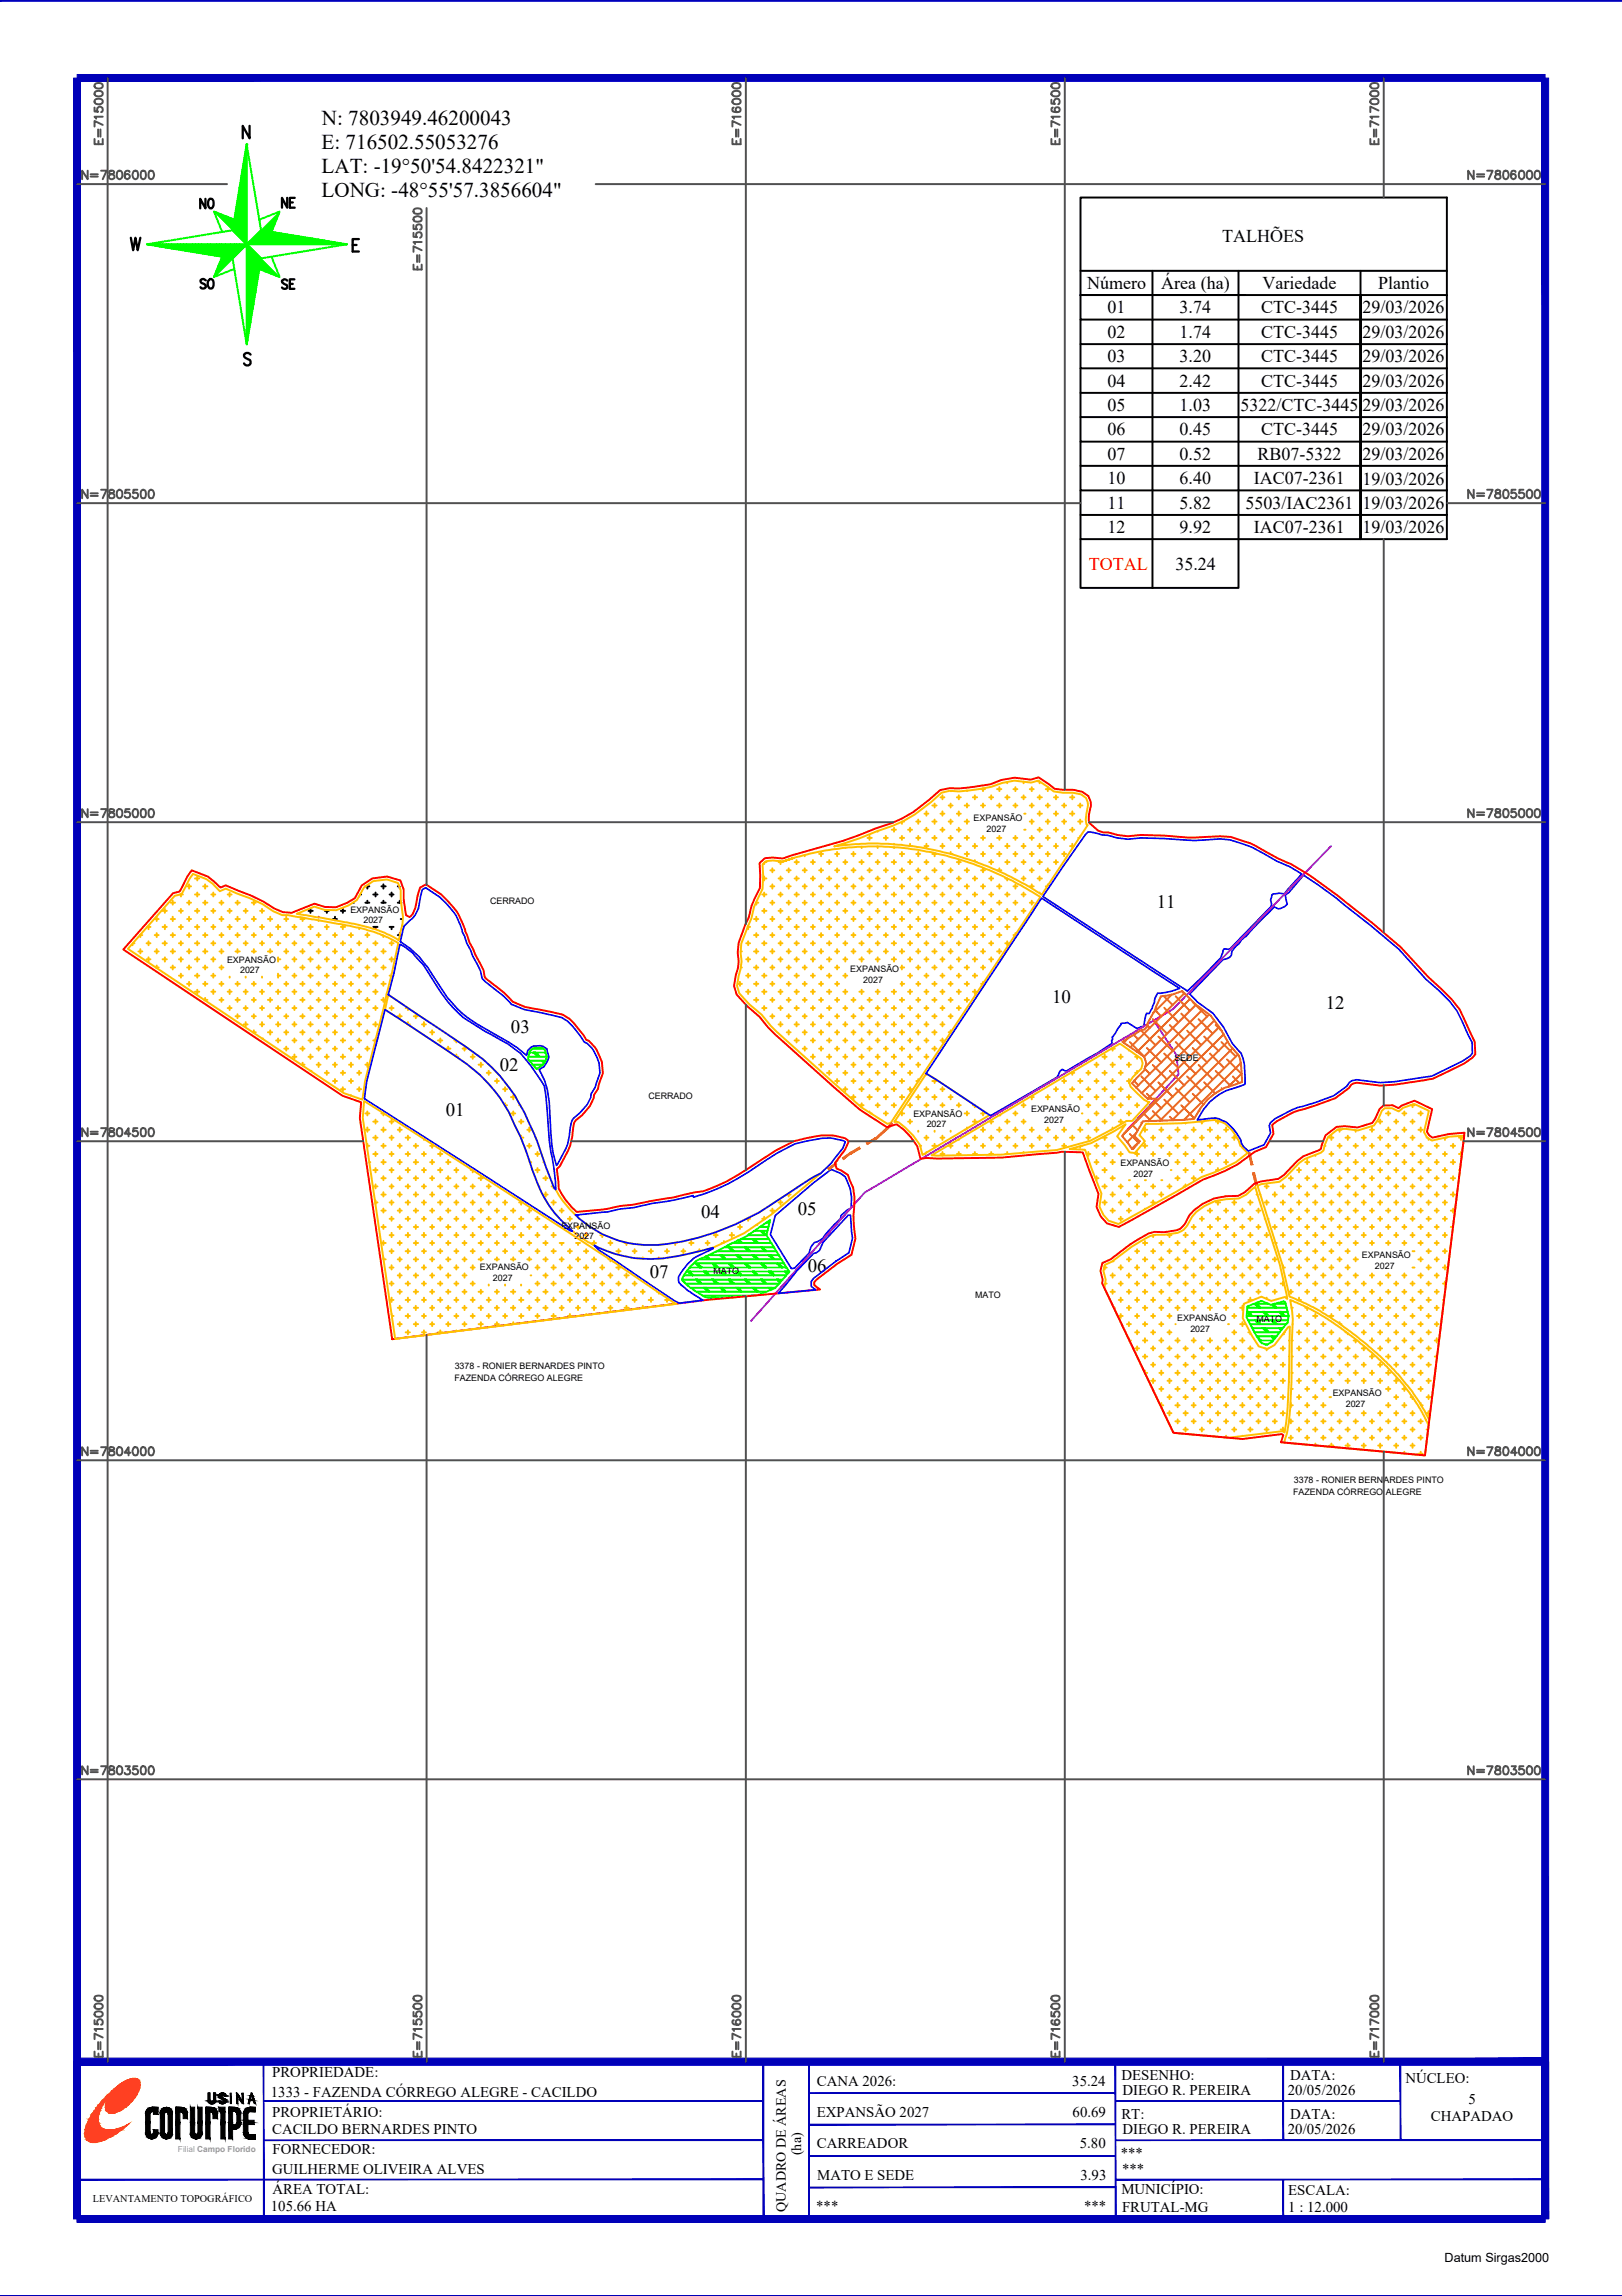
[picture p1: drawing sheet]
<svg xmlns="http://www.w3.org/2000/svg" width="210mm" height="297mm" viewBox="0 0 210 297" stroke-linecap="round" stroke-linejoin="round" font-family="sans-serif">
<defs><g id="words">
<g font-size="4.4">
<text x="24.7" y="28.2">NO</text>
<text x="35.3" y="28.2">NE</text>
</g>
<g font-size="4">
<text x="24.7" y="38.5">SO</text>
<text x="35.3" y="38.5">SE</text>
</g>
<g font-size="2.7">
<text x="41.7" y="16.2">N: 7803949.46200043</text>
<text x="41.6" y="19.3">E: 716502.55053276</text>
<text x="41.6" y="22.4">LAT: -19°50'54.8422321&quot;</text>
<text x="41.6" y="25.5">LONG: -48°55'57.3856604&quot;</text>
</g>
<g font-size="2.4">
<text x="149.7" y="117.4">11</text>
<text x="136.1" y="129.8">10</text>
<text x="171.6" y="130.5">12</text>
<text x="66.1" y="133.6">03</text>
<text x="64.7" y="138.5">02</text>
<text x="57.7" y="144.4">01</text>
<text x="90.7" y="157.6">04</text>
<text x="103.3" y="157.2">05</text>
<text x="84.1" y="165.4">07</text>
<text x="104.5" y="164.5">06</text>
</g>
<g font-size="2.3">
<text x="158.2" y="31.3">TALHÕES</text>
<text x="140.7" y="37.4">Número</text>
<text x="143.3" y="40.5">01</text>
<text x="150.3" y="37.4">Área (ha)</text>
<text x="152.7" y="40.5">3.74</text>
<text x="163.2" y="40.5">CTC-3445</text>
<text x="163.4" y="37.4">Variedade</text>
<text x="176.3" y="40.5">29/03/2026</text>
<text x="178.4" y="37.4">Plantio</text>
<text x="143.3" y="46.8">03</text>
<text x="143.3" y="43.7">02</text>
<text x="152.7" y="46.8">3.20</text>
<text x="152.7" y="43.7">1.74</text>
<text x="163.2" y="46.8">CTC-3445</text>
<text x="163.2" y="43.7">CTC-3445</text>
<text x="176.3" y="46.9">29/03/2026</text>
<text x="176.3" y="43.7">29/03/2026</text>
<text x="143.3" y="53.2">05</text>
<text x="143.3" y="50">04</text>
<text x="152.7" y="53.2">1.03</text>
<text x="152.7" y="50">2.42</text>
<text x="160.5" y="53.2">5322/CTC-3445</text>
<text x="163.2" y="50">CTC-3445</text>
<text x="176.3" y="53.2">29/03/2026</text>
<text x="176.3" y="50">29/03/2026</text>
<text x="143.3" y="59.5">07</text>
<text x="143.3" y="56.3">06</text>
<text x="152.7" y="59.5">0.52</text>
<text x="152.7" y="56.3">0.45</text>
<text x="162.7" y="59.5">RB07-5322</text>
<text x="163.2" y="56.3">CTC-3445</text>
<text x="176.3" y="59.5">29/03/2026</text>
<text x="176.3" y="56.3">29/03/2026</text>
<text x="143.3" y="65.8">11</text>
<text x="143.3" y="62.6">10</text>
<text x="152.7" y="65.8">5.82</text>
<text x="152.7" y="62.6">6.40</text>
<text x="161.2" y="65.8">5503/IAC2361</text>
<text x="162.3" y="62.6">IAC07-2361</text>
<text x="176.3" y="65.8">19/03/2026</text>
<text x="176.3" y="62.7">19/03/2026</text>
<text x="143.3" y="69">12</text>
<text x="152.7" y="68.9">9.92</text>
<text x="162.3" y="68.9">IAC07-2361</text>
<text x="176.3" y="69">19/03/2026</text>
<text x="152.1" y="73.7">35.24</text>
</g>
<text font-size="2.3" fill="#f00" x="140.9" y="73.7">TOTAL</text>
<g font-size="1.9">
<text x="35.2" y="268.7">PROPRIEDADE:</text>
<text x="105.7" y="269.8">CANA 2026:</text>
<text x="138.8" y="269.8">35.24</text>
<text x="145.1" y="269.1">DESENHO:</text>
<text x="167" y="269.1">DATA:</text>
<text x="181.9" y="269.4">NÚCLEO:</text>
<text x="35.1" y="271.3">1333 - FAZENDA CÓRREGO ALEGRE - CACILDO</text>
<text x="35.2" y="273.8">PROPRIETÁRIO:</text>
<text x="105.7" y="273.9">EXPANSÃO 2027</text>
<text x="138.8" y="273.9">60.69</text>
<text x="145.1" y="274.1">RT:</text>
<text x="145.2" y="271">DIEGO R. PEREIRA</text>
<text x="166.7" y="271.1">20/05/2026</text>
<text x="167" y="274.1">DATA:</text>
<text x="185.2" y="274.4">CHAPADAO</text>
<text x="190" y="272.2">5</text>
<text x="35.2" y="281.3">GUILHERME OLIVEIRA ALVES</text>
<text x="35.2" y="276.1">CACILDO BERNARDES PINTO</text>
<text x="35.3" y="278.7">FORNECEDOR:</text>
<text x="105.7" y="277.9">CARREADOR</text>
<text x="139.7" y="277.9">5.80</text>
<text x="145" y="279.2">***</text>
<text x="145.2" y="281.3">***</text>
<text x="145.2" y="276.1">DIEGO R. PEREIRA</text>
<text x="166.7" y="276.1">20/05/2026</text>
<text x="35.1" y="286">105.66 HA</text>
<text x="35.3" y="283.8">ÁREA TOTAL:</text>
<text x="105.6" y="286.1">***</text>
<text x="105.7" y="282">MATO E SEDE</text>
<text x="139.8" y="282">3.93</text>
<text x="140.3" y="286.1">***</text>
<text x="145.1" y="283.8">MUNICÍPIO:</text>
<text x="145.2" y="286.1">FRUTAL-MG</text>
<text x="166.7" y="286.1">1 : 12.000</text>
<text x="166.7" y="284">ESCALA:</text>
</g>
<g font-size="1.8">
<text x="103.7" y="278.8" transform="rotate(-90 103.7 278.8)">(ha)</text>
<text x="101.7" y="286.2" transform="rotate(-90 101.7 286.2)">QUADRO DE ÁREAS</text>
</g>
<text font-size="1.6" x="186.9" y="292.7">Datum Sirgas2000</text>
<text font-size="1.3" x="12" y="284.9">LEVANTAMENTO TOPOGRÁFICO</text>
<g font-size="1.2">
<text x="126" y="106.2">EXPANSÃO</text>
<text x="127.7" y="107.6">2027</text>
<text x="45.3" y="118.1">EXPANSÃO</text>
<text x="47" y="119.5">2027</text>
<text x="63.4" y="117">CERRADO</text>
<text x="29.4" y="124.5">EXPANSÃO</text>
<text x="31.1" y="125.9">2027</text>
<text x="110" y="125.8">EXPANSÃO</text>
<text x="111.7" y="127.2">2027</text>
<text x="152" y="137.2">SEDE</text>
<text x="83.9" y="142.2">CERRADO</text>
<text x="133.4" y="143.8">EXPANSÃO</text>
<text x="118.2" y="144.5">EXPANSÃO</text>
<text x="119.9" y="145.8">2027</text>
<text x="135.1" y="145.2">2027</text>
<text x="145" y="150.8">EXPANSÃO</text>
<text x="146.7" y="152.2">2027</text>
<text x="72.6" y="159">EXPANSÃO</text>
<text x="74.3" y="160.3">2027</text>
<text x="62.1" y="164.4">EXPANSÃO</text>
<text x="63.8" y="165.8">2027</text>
<text x="92.3" y="164.8">MATO</text>
<text x="126.2" y="168">MATO</text>
<text x="176.2" y="162.8">EXPANSÃO</text>
<text x="177.9" y="164.2">2027</text>
<text x="152.4" y="170.9">EXPANSÃO</text>
<text x="154" y="172.3">2027</text>
<text x="162.6" y="171">MATO</text>
<text x="58.8" y="178.7">FAZENDA CÓRREGO ALEGRE</text>
<text x="58.8" y="177.1">3378 - RONIER BERNARDES PINTO</text>
<text x="172.5" y="180.7">EXPANSÃO</text>
<text x="174.2" y="182">2027</text>
<text x="167.4" y="191.8">3378 - RONIER BERNARDES PINTO</text>
<text x="167.3" y="193.4">FAZENDA CÓRREGO ALEGRE</text>
</g>
<text font-size="1.1" fill="#989898" x="23" y="278.4">Filial Campo Florido</text>
</g></defs>
<!-- layer: 0 -->
<g fill="none" stroke="#ffbf00" stroke-width=".25">
<path d="M19 119.9h.5M19.2 119.7v.5M20 118.9h.5M20.3 118.6v.6M21 117.8h.6M21 119.9h.6M21.3 117.6v.5M21.3 119.7v.5M22.1 116.8h.5M22.1 118.9h.5M22.4 116.5v.5M22.4 118.6v.6"/>
<path d="M23.2 117.8h.5M23.2 119.9h.5M23.3 115.7h.4M23.4 115.7v.3M23.4 117.6v.5M23.4 119.7v.5M24.2 114.7h.5M24.2 116.8h.5M24.2 118.9h.5M24.5 114.4v.6M24.5 116.5v.5M24.5 118.6v.6"/>
<path d="M25.2 113.7h.6M25.2 115.7h.6M25.2 117.8h.6M25.2 119.9h.6M25.5 113.4v.5M25.5 115.5v.5M25.5 117.6v.5M25.5 119.7v.5M26.3 114.7h.5M26.3 116.8h.5M26.3 118.9h.5M26.5 114.4v.6"/>
<path d="M26.5 116.5v.5M26.5 118.6v.6M27.3 115.7h.6M27.3 117.8h.6M27.3 119.9h.6M27.6 115.5v.5M27.6 117.6v.5M27.6 119.7v.5M28.4 116.8h.5M28.4 118.9h.5M28.7 116.5v.5M28.7 118.6v.6"/>
<path d="M29.5 115.7h.5M29.5 117.8h.5M29.5 119.9h.5M29.7 115.5v.5M29.7 117.6v.5M29.7 119.7v.5M30.5 116.8h.5M30.5 118.9h.5M30.7 116.5v.5M30.7 118.6v.6M31.5 117.8h.5M31.5 119.9h.5"/>
<path d="M31.8 117.6v.5M31.8 119.7v.5M32.6 116.8h.5M32.6 118.9h.5M32.9 116.5v.5M32.9 118.6v.6M33.7 117.8h.5M33.7 119.9h.5M33.9 117.6v.5M33.9 119.7v.5M34.7 118.9h.5M35 118.6v.6"/>
<path d="M35.7 119.9h.6M36 119.7v.5M36.8 118.9h.5M37 118.6v.6M37.8 119.9h.6M38.1 119.7v.5M38.9 118.9h.5M39.2 118.7v.5M39.9 119.9h.6M40.2 119.7v.5M41.2 119.1v.1M42 119.9h.5"/>
<path d="M42.3 119.7v.5M44.1 119.9h.6M44.4 119.7v.5M96.7 119.9h.4M96.8 119.7v.5M97.6 118.9h.5M97.8 116.8h.3M97.9 116.7v.3M97.9 118.6v.6M98.6 115.7h.6M98.6 117.8h.6M98.6 119.9h.6"/>
<path d="M98.8 113.7h.4M98.9 111.6v.2M98.9 113.4v.5M98.9 115.5v.5M98.9 117.6v.5M98.9 119.7v.5M99 111.5h.2M99.7 112.6h.5M99.7 114.7h.5M99.7 116.8h.5M99.7 118.9h.5M99.9 112.3v.5"/>
<path d="M99.9 114.4v.6M99.9 116.5v.5M99.9 118.6v.6M100.8 111.5h.5M100.8 113.7h.5M100.8 115.7h.5M100.8 117.8h.5M100.8 119.9h.5M101 111.4v.4M101 113.4v.5M101 115.5v.5M101 117.6v.5"/>
<path d="M101 119.7v.5M101.8 112.6h.5M101.8 114.7h.5M101.8 116.8h.5M101.8 118.9h.5M102.1 112.3v.5M102.1 114.4v.6M102.1 116.5v.5M102.1 118.6v.6M102.8 111.5h.6M102.8 113.7h.6M102.8 115.7h.6"/>
<path d="M102.8 117.8h.6M102.8 119.9h.6M103.1 111.3v.5M103.1 113.4v.5M103.1 115.5v.5M103.1 117.6v.5M103.1 119.7v.5M103.9 112.6h.5M103.9 114.7h.5M103.9 116.8h.5M103.9 118.9h.5M104.1 110.6v.2"/>
<path d="M104.1 112.3v.5M104.1 114.4v.6M104.1 116.5v.5M104.1 118.6v.6M104.9 111.5h.6M104.9 113.7h.6M104.9 115.7h.6M104.9 117.8h.6M104.9 119.9h.6M105.2 111.3v.5M105.2 113.4v.5M105.2 115.5v.5"/>
<path d="M105.2 117.6v.5M105.2 119.7v.5M106 110.5h.5M106 112.6h.5M106 114.7h.5M106 116.8h.5M106 118.9h.5M106.3 110.2v.6M106.3 112.3v.5M106.3 114.4v.6M106.3 116.5v.5M106.3 118.6v.6"/>
<path d="M107 111.5h.6M107 113.7h.6M107 115.7h.6M107 117.8h.6M107 119.9h.6M107.3 111.3v.5M107.3 113.4v.5M107.3 115.5v.5M107.3 117.6v.5M107.3 119.7v.5M108.1 110.5h.5M108.1 112.6h.5"/>
<path d="M108.1 114.7h.5M108.1 116.8h.5M108.1 118.9h.5M108.3 110.2v.6M108.3 112.3v.5M108.3 114.4v.6M108.3 116.5v.5M108.3 118.6v.6M109.1 111.5h.5M109.1 113.7h.5M109.1 115.7h.5M109.1 117.8h.5"/>
<path d="M109.1 119.9h.5M109.4 109.2v.1M109.4 109.7h.1M109.4 111.3v.5M109.4 113.4v.5M109.4 115.5v.5M109.4 117.6v.5M109.4 119.7v.5M110.2 110.5h.5M110.2 112.6h.5M110.2 114.7h.5M110.2 116.8h.5"/>
<path d="M110.2 118.9h.5M110.4 110.2v.6M110.4 112.3v.5M110.4 114.4v.6M110.4 116.5v.5M110.4 118.6v.6M111.2 111.5h.6M111.2 113.7h.6M111.2 115.7h.6M111.2 117.8h.6M111.2 119.9h.6M111.5 109.5v.2"/>
<path d="M111.5 111.3v.5M111.5 113.4v.5M111.5 115.5v.5M111.5 117.6v.5M111.5 119.7v.5M112.3 108.4h.5M112.3 110.5h.5M112.3 112.6h.5M112.3 114.7h.5M112.3 116.8h.5M112.3 118.9h.5M112.5 108.1v.6"/>
<path d="M112.5 110.2v.6M112.5 112.3v.5M112.5 114.4v.6M112.5 116.5v.5M112.5 118.6v.6M113.3 111.5h.5M113.3 113.7h.5M113.3 115.7h.5M113.3 117.8h.5M113.3 119.9h.5M113.6 107.5v.1M113.6 109.5v.2"/>
<path d="M113.6 111.3v.5M113.6 113.4v.5M113.6 115.5v.5M113.6 117.6v.5M113.6 119.7v.5M114.4 108.4h.5M114.4 110.5h.5M114.4 112.6h.5M114.4 114.7h.5M114.4 116.8h.5M114.4 118.9h.5M114.6 108.1v.6"/>
<path d="M114.6 110.2v.6M114.6 112.3v.5M114.6 114.4v.6M114.6 116.5v.5M114.6 118.6v.6M115.4 107.3h.6M115.4 111.5h.6M115.4 113.7h.6M115.4 115.7h.6M115.4 117.8h.6M115.4 119.9h.6M115.7 107.1v.5"/>
<path d="M115.7 109.2h.1M115.7 109.6v.1M115.7 111.3v.5M115.7 113.4v.5M115.7 115.5v.5M115.7 117.6v.5M115.7 119.7v.5M116.5 108.4h.5M116.5 110.5h.5M116.5 112.6h.5M116.5 114.7h.5M116.5 116.8h.5"/>
<path d="M116.5 118.9h.5M116.7 106.3v.3M116.7 108.1v.6M116.7 110.2v.6M116.7 112.3v.5M116.7 114.4v.6M116.7 116.5v.5M116.7 118.6v.6M116.8 106.3h.2M117.5 107.3h.5M117.5 111.5h.5M117.5 113.7h.5"/>
<path d="M117.5 115.7h.5M117.5 117.8h.5M117.5 119.9h.5M117.8 107.1v.5M117.8 109.2v.3M117.8 111.3v.5M117.8 113.4v.5M117.8 115.5v.5M117.8 117.6v.5M117.8 119.7v.5M117.8 109.5h.2M118.6 106.3h.5"/>
<path d="M118.6 108.4h.5M118.6 110.5h.5M118.6 112.6h.5M118.6 114.7h.5M118.6 116.8h.5M118.6 118.9h.5M118.8 106v.6M118.8 108.1v.6M118.8 110.2v.6M118.8 112.3v.5M118.8 114.4v.6M118.8 116.5v.5"/>
<path d="M118.8 118.6v.6M119.6 105.3h.5M119.6 107.3h.5M119.6 109.5h.5M119.6 111.5h.5M119.6 113.7h.5M119.6 115.7h.5M119.6 117.8h.5M119.6 119.9h.5M119.9 105v.5M119.9 107.1v.5M119.9 109.2v.5"/>
<path d="M119.9 111.3v.5M119.9 113.4v.5M119.9 115.5v.5M119.9 117.6v.5M119.9 119.7v.5M120.6 104.2h.6M120.6 106.3h.6M120.6 108.4h.6M120.6 110.5h.6M120.6 112.6h.6M120.6 114.7h.6M120.6 116.8h.6"/>
<path d="M120.6 118.9h.6M120.9 104v.5M120.9 106v.6M120.9 108.1v.6M120.9 110.3v.5M120.9 112.3v.5M120.9 114.4v.6M120.9 116.5v.5M120.9 118.6v.6M121.7 103.2h.5M121.7 105.3h.5M121.7 107.3h.5"/>
<path d="M121.7 109.5h.5M121.7 111.5h.5M121.7 113.7h.5M121.7 115.7h.5M121.7 117.8h.5M121.7 119.9h.5M122 102.9v.5M122 105v.5M122 107.1v.5M122 109.2v.5M122 111.3v.5M122 113.4v.5"/>
<path d="M122 115.5v.5M122 117.6v.5M122 119.7v.5M122.8 104.2h.5M122.8 106.3h.5M122.8 108.4h.5M122.8 112.6h.5M122.8 114.7h.5M122.8 116.8h.5M122.8 118.9h.5M123 102.3h.1M123 104v.5"/>
<path d="M123 106v.6M123 108.1v.6M123 110.2v.3M123 112.3v.5M123 114.4v.6M123 116.5v.5M123 118.6v.6M123.1 110.5h.2M123.8 103.2h.5M123.8 105.3h.5M123.8 107.3h.5M123.8 109.5h.5"/>
<path d="M123.8 111.5h.5M123.8 113.7h.5M123.8 115.7h.5M123.8 117.8h.5M123.8 119.9h.5M124.1 102.9v.5M124.1 105v.5M124.1 107.1v.5M124.1 109.2v.5M124.1 111.3v.5M124.1 113.4v.5M124.1 115.5v.5"/>
<path d="M124.1 117.6v.5M124.1 119.7v.5M124.8 104.2h.6M124.8 106.3h.6M124.8 108.4h.6M124.8 110.5h.6M124.8 112.6h.6M124.8 114.7h.6M124.8 116.8h.6M124.8 118.9h.6M125.1 102.3h.1M125.1 104v.5"/>
<path d="M125.1 106v.6M125.1 108.1v.6M125.1 110.2v.6M125.1 112.3v.5M125.1 114.4v.6M125.1 116.5v.5M125.1 118.6v.6M125.9 103.2h.5M125.9 109.5h.5M125.9 113.7h.5M125.9 115.7h.5M125.9 117.8h.5"/>
<path d="M125.9 119.9h.5M126.2 102.9v.5M126.2 109.2v.5M126.2 111.3v.1M126.2 113.4v.5M126.2 115.5v.5M126.2 117.6v.5M126.2 119.7v.5M126.4 111.5h.1M127 102.1h.5M127 104.2h.5M127 108.4h.5"/>
<path d="M127 110.5h.5M127 112.6h.5M127 114.7h.5M127 116.8h.5M127 118.9h.5M127.2 102v.3M127.2 104v.5M127.2 108.1v.6M127.2 110.2v.6M127.2 112.3v.5M127.2 114.4v.6M127.2 116.5v.5"/>
<path d="M127.2 118.6v.6M128 103.2h.5M128 109.5h.5M128 111.5h.5M128 113.7h.5M128 115.7h.5M128 117.8h.5M128 119.9h.5M128.3 102.9v.5M128.3 109.2v.5M128.3 111.3v.5M128.3 113.4v.5"/>
<path d="M128.3 115.5v.5M128.3 117.6v.5M128.3 119.7v.5M129 102.1h.6M129 104.2h.6M129 108.4h.6M129 110.5h.6M129 112.6h.6M129 114.7h.6M129 116.8h.6M129 118.9h.6M129.3 101.8v.5"/>
<path d="M129.3 104v.5M129.3 108.1v.6M129.3 110.2v.6M129.3 112.3v.4M129.3 114.4v.6M129.3 116.5v.5M129.3 118.6v.6M130.1 103.2h.5M130.1 109.5h.5M130.1 111.5h.5M130.1 113.7h.2v.2M130.1 115.7h.5"/>
<path d="M130.1 117.8h.5M130.1 119.9h.5M130.3 101.2v.1M130.3 102.9v.5M130.3 109.2v.5M130.3 111.3v.5M130.3 115.5v.5M130.3 117.6v.5M130.3 119.7v.5M131.1 102.1h.6M131.1 104.2h.6M131.1 108.4h.6"/>
<path d="M131.1 110.5h.6M131.1 112.6h.6M131.1 114.7h.6M131.1 116.8h.6M131.1 118.9h.6M131.4 101.8v.5M131.4 104v.5M131.4 108.1v.6M131.4 110.2v.6M131.4 112.3v.5M131.4 114.4v.6M131.4 116.5v.5"/>
<path d="M131.4 118.6v.6M132.2 103.2h.5M132.2 109.5h.5M132.2 111.5h.5M132.2 113.7h.5M132.2 115.7h.5M132.2 117.8h.5M132.5 101.1v.2M132.5 102.9v.5M132.5 109.2v.5M132.5 111.3v.5M132.5 113.4v.5"/>
<path d="M132.5 115.5v.5M132.5 117.6v.5M132.5 105.3h.2M132.5 107.3h.2M133.3 102.1h.5M133.3 104.2h.5M133.3 106.3h.5M133.3 108.4h.5M133.3 110.5h.5M133.3 112.6h.5M133.3 114.7h.5M133.3 116.8h.5"/>
<path d="M133.5 101.8v.5M133.5 104v.5M133.5 106v.6M133.5 108.1v.6M133.5 110.2v.6M133.5 112.3v.5M133.5 114.4v.5M133.5 116.5v.5M134.3 101.1h.2M134.3 103.2h.5M134.3 105.3h.5M134.3 107.3h.5"/>
<path d="M134.3 109.5h.5M134.3 111.5h.5M134.3 113.7h.5M134.5 101.1v.2M134.5 102.9v.5M134.5 105v.5M134.5 107.1v.5M134.5 109.2v.5M134.5 111.3v.5M134.5 113.4v.5M134.5 115.5v.1M135.3 102.1h.5"/>
<path d="M135.3 104.2h.5M135.3 106.3h.5M135.3 108.4h.5M135.3 110.5h.5M135.3 112.6h.5M135.3 114.7h.2M135.6 101.8v.5M135.6 104v.5M135.6 106v.6M135.6 108.1v.6M135.6 110.2v.6M135.6 112.3v.5"/>
<path d="M135.6 114.4v.1M136.4 103.2h.5M136.4 105.3h.5M136.4 107.3h.5M136.4 109.5h.5M136.4 111.5h.5M136.7 102.9v.5M136.7 105v.5M136.7 107.1v.5M136.7 109.2v.5M136.7 111.3v.5M137.5 104.2h.5"/>
<path d="M137.5 106.3h.5M137.5 108.4h.5M137.5 110.5h.5M137.7 104v.5M137.7 106v.6M137.7 108.1v.6M137.7 110.2v.6M138.5 103.2h.5M138.5 105.3h.5M138.5 107.3h.5M138.5 109.5h.5M138.8 102.9v.5"/>
<path d="M138.8 105v.5M138.8 107.1v.5M138.8 109.2v.5M139.5 104.2h.6M139.5 106.3h.6M139.5 108.4h.2M139.8 104v.5M139.8 106v.6M139.8 108.1v.1M17.1 122.1v.2M17.2 122h.2M17.9 123.1h.5"/>
<path d="M18.1 121h.3M18.2 120.9v.3M18.2 122.8v.5M19 122h.5M19 124.1h.5M19.2 121.8v.5M19.2 123.9v.5M20 121h.5M20 123.1h.5M20.2 125.2h.3M20.3 120.7v.5M20.3 122.8v.5"/>
<path d="M20.3 124.9v.4M21 122h.6M21 124.1h.6M21.3 121.8v.5M21.3 123.9v.5M22.1 121h.5M22.1 123.1h.5M22.1 125.2h.5M22.4 120.7v.5M22.4 122.8v.5M22.4 124.9v.5M23.2 122h.5"/>
<path d="M23.2 124.1h.5M23.2 126.2h.5M23.4 121.8v.5M23.4 123.9v.5M23.4 126v.5M24.2 121h.5M24.2 123.1h.5M24.2 125.2h.5M24.2 127.3h.5M24.5 120.7v.5M24.5 122.8v.5M24.5 124.9v.5"/>
<path d="M24.5 127v.5M25.2 122h.6M25.2 124.1h.6M25.2 126.2h.6M25.2 128.3h.6M25.5 121.8v.5M25.5 123.9v.5M25.5 126v.5M25.5 128v.6M26.3 121h.5M26.3 123.1h.5M26.3 125.2h.5"/>
<path d="M26.3 127.3h.5M26.4 129.4h.4M26.5 120.7v.5M26.5 122.8v.5M26.5 124.9v.5M26.5 127v.5M26.5 129.1v.3M27.3 122h.6M27.3 124.1h.6M27.3 126.2h.6M27.3 128.3h.6M27.6 121.8v.5"/>
<path d="M27.6 123.9v.5M27.6 126v.5M27.6 128v.6M28.4 121h.5M28.4 123.1h.5M28.4 125.2h.5M28.4 127.3h.5M28.4 129.4h.5M28.7 120.7v.5M28.7 122.8v.5M28.7 124.9v.5M28.7 127v.5"/>
<path d="M28.7 129.1v.5M29.5 122h.5M29.5 128.3h.5M29.5 130.4h.5M29.7 121.8v.5M29.7 126.4v.1M29.7 128v.6M29.7 130.2v.5M30.5 121h.5M30.5 123.1h.5M30.5 127.3h.5M30.5 129.4h.5"/>
<path d="M30.5 131.5h.5M30.7 120.7v.5M30.7 122.8v.5M30.7 127v.5M30.7 129.1v.5M30.7 131.2v.5M31.5 122h.5M31.5 128.3h.5M31.5 130.4h.5M31.5 132.5h.5M31.8 121.8v.5M31.8 126.4v.1"/>
<path d="M31.8 128v.6M31.8 130.2v.5M31.8 132.2v.6M32.6 121h.5M32.6 123.1h.5M32.6 127.3h.5M32.6 129.4h.5M32.6 131.5h.5M32.7 133.5h.4M32.9 120.7v.5M32.9 122.8v.5M32.9 127v.5"/>
<path d="M32.9 129.1v.5M32.9 131.2v.5M32.9 133.3v.3M33.7 122h.5M33.7 128.3h.5M33.7 130.4h.5M33.7 132.5h.5M33.9 134.4h.1M33.9 121.8v.5M33.9 126.4v.1M33.9 128v.6M33.9 130.2v.5"/>
<path d="M33.9 132.2v.6M34.7 121h.5M34.7 123.1h.5M34.7 127.3h.5M34.7 129.4h.5M34.7 131.5h.5M34.7 133.5h.5M35 120.7v.5M35 122.8v.5M35 127v.5M35 129.1v.5M35 131.2v.5"/>
<path d="M35 133.3v.5M35.7 122h.6M35.7 128.3h.6M35.7 130.4h.6M35.7 132.5h.6M35.7 134.6h.6M35.9 124.1h.4M35.9 126.2h.4M36 121.8v.5M36 123.9v.5M36 126v.5M36 128v.6"/>
<path d="M36 130.2v.5M36 132.2v.6M36 134.4v.5M36.8 121h.5M36.8 123.1h.5M36.8 125.2h.5M36.8 127.3h.5M36.8 129.4h.5M36.8 131.5h.5M36.8 133.5h.5M36.8 135.7h.5M37 120.7v.5"/>
<path d="M37 122.8v.5M37 124.9v.5M37 127v.5M37 129.1v.5M37 131.2v.5M37 133.3v.5M37 135.4v.5M37.8 122h.6M37.8 124.1h.6M37.8 126.2h.6M37.8 128.3h.6M37.8 130.4h.6"/>
<path d="M37.8 132.5h.6M37.8 134.6h.6M37.8 136.7h.6M38.1 121.8v.5M38.1 123.9v.5M38.1 126v.5M38.1 128v.6M38.1 130.2v.5M38.1 132.2v.6M38.1 134.4v.5M38.1 136.4v.6M38.9 121h.5"/>
<path d="M38.9 123.1h.5M38.9 125.2h.5M38.9 127.3h.5M38.9 129.4h.5M38.9 131.5h.5M38.9 133.5h.5M38.9 135.7h.5M39 137.7h.4M39.2 120.7v.5M39.2 122.8v.5M39.2 124.9v.5M39.2 127v.5"/>
<path d="M39.2 129.1v.5M39.2 131.2v.5M39.2 133.3v.5M39.2 135.4v.5M39.2 137.5v.4M39.9 122h.6M39.9 124.1h.6M39.9 126.2h.6M39.9 128.3h.6M39.9 130.4h.6M39.9 132.5h.6M39.9 134.6h.6"/>
<path d="M39.9 136.7h.6M40.2 138.5h.1M40.2 121.8v.5M40.2 123.9v.5M40.2 126v.5M40.2 128v.6M40.2 130.2v.5M40.2 132.2v.6M40.2 134.4v.5M40.2 136.4v.6M41 121h.5M41 123.1h.5"/>
<path d="M41 125.2h.5M41 127.3h.5M41 129.4h.5M41 131.5h.5M41 133.5h.5M41 135.7h.5M41 137.7h.5M41.2 120.7v.5M41.2 122.8v.5M41.2 124.9v.5M41.2 127v.5M41.2 129.1v.5"/>
<path d="M41.2 131.2v.5M41.2 133.3v.5M41.2 135.4v.5M41.2 137.5v.5M42 122h.5M42 124.1h.5M42 126.2h.5M42 128.3h.5M42 130.4h.5M42 132.5h.5M42 134.6h.5M42 136.7h.5"/>
<path d="M42 138.8h.5M42.3 121.8v.5M42.3 123.9v.5M42.3 126v.5M42.3 128v.6M42.3 130.2v.5M42.3 132.2v.6M42.3 134.4v.5M42.3 136.4v.6M42.3 138.5v.6M43.1 121h.5M43.1 123.1h.5"/>
<path d="M43.1 125.2h.5M43.1 127.3h.5M43.1 129.4h.5M43.1 131.5h.5M43.1 133.5h.5M43.1 135.7h.5M43.1 137.7h.5M43.1 139.9h.5M43.3 120.7v.5M43.3 122.8v.5M43.3 124.9v.5M43.3 127v.5"/>
<path d="M43.3 129.1v.5M43.3 131.2v.5M43.3 133.3v.5M43.3 135.4v.5M43.3 137.5v.5M43.3 139.6v.5M44.1 122h.6M44.1 124.1h.6M44.1 126.2h.6M44.1 128.3h.6M44.1 130.4h.6M44.1 132.5h.6"/>
<path d="M44.1 134.6h.6M44.1 136.7h.6M44.1 138.8h.6M44.4 121.8v.5M44.4 123.9v.5M44.4 126v.5M44.4 128v.6M44.4 130.2v.5M44.4 132.2v.6M44.4 134.4v.5M44.4 136.4v.6M44.4 138.5v.6"/>
<path d="M45.2 121h.5M45.2 123.1h.5M45.2 125.2h.5M45.2 127.3h.5M45.2 129.4h.5M45.2 131.5h.5M45.2 133.5h.5M45.2 135.7h.5M45.2 137.7h.5M45.2 139.9h.5M45.4 120.7v.5M45.4 122.8v.5"/>
<path d="M45.4 124.9v.5M45.4 127v.5M45.4 129.1v.5M45.4 131.2v.5M45.4 133.3v.5M45.4 135.4v.5M45.4 137.5v.5M45.4 139.6v.5M46.2 122h.5M46.2 124.1h.5M46.2 126.2h.5M46.2 128.3h.5"/>
<path d="M46.2 130.4h.5M46.2 132.5h.5M46.2 134.6h.5M46.2 136.7h.5M46.2 138.8h.5M46.5 120v.2M46.5 121.8v.5M46.5 123.9v.5M46.5 126v.5M46.5 128v.6M46.5 130.2v.5M46.5 132.2v.6"/>
<path d="M46.5 134.4v.5M46.5 136.4v.6M46.5 138.5v.6M47.3 121h.5M47.3 123.1h.5M47.3 125.2h.5M47.3 127.3h.5M47.3 129.4h.5M47.3 131.5h.5M47.3 133.5h.5M47.3 135.7h.5M47.3 137.7h.5"/>
<path d="M47.5 120.7v.5M47.5 122.8v.5M47.5 124.9v.5M47.5 127v.5M47.5 129.1v.5M47.5 131.2v.5M47.5 133.3v.5M47.5 135.4v.5M47.5 137.5v.5M48.3 122h.6M48.3 124.1h.6M48.3 126.2h.6"/>
<path d="M48.3 128.3h.6M48.3 130.4h.6M48.3 132.5h.6M48.3 134.6h.3M48.6 121.8v.5M48.6 123.9v.5M48.6 126v.5M48.6 128v.6M48.6 130.2v.5M48.6 132.2v.6M48.6 134.4v.2M49.4 131.5h.1"/>
<path d="M49.4 121h.1M49.4 123.1h.5M49.4 125.2h.5M49.4 127.3h.5M49.4 129.4h.5M49.6 121v.2M49.6 122.8v.5M49.6 124.9v.5M49.6 127v.5M49.6 129.1v.5M50.4 122h.5M50.4 124.1h.5"/>
<path d="M50.4 126.2h.2M50.4 130.4h.5M50.7 121.8v.5M50.7 123.9v.5M50.7 126h.1M50.7 130.2v.5M51.5 131.5h.5M51.7 131.2v.5M52.5 130.4h.3v.3M52.7 132.5h.3M52.8 132.2v.3M53.6 131.5h.5"/>
<path d="M53.8 131.2v.5M54.6 132.5h.5M54.9 132.2v.6M55.7 133.5h.5M55.9 133.3v.5M56.7 134.6h.5M57 134.4v.5M57.7 135.7h.6M58 135.4v.5M58.8 134.6h.3v.3M59.1 136.4v.3h.2M59.9 135.7h.5"/>
<path d="M60.1 135.4v.5M60.9 136.7h.5M61.2 136.4v.6M61.9 137.7h.6M62.2 137.5v.5M63 138.8h.5M63.2 138.5v.6M64.1 139.9h.5M64.3 139.6v.5M95.5 127.3h.5M95.8 127v.5M95.8 123.1h.2"/>
<path d="M95.9 125.2h.1M96.6 122h.5M96.6 124.1h.5M96.6 126.2h.5M96.6 128.3h.5M96.8 121.8v.5M96.8 123.9v.5M96.8 126v.5M96.8 128v.6M97.6 121h.5M97.6 123.1h.5M97.6 125.2h.5"/>
<path d="M97.6 127.3h.5M97.6 129.4h.5M97.9 120.7v.5M97.9 122.8v.5M97.9 124.9v.5M97.9 127v.5M97.9 129.1v.5M98.6 122h.6M98.6 124.1h.6M98.6 126.2h.6M98.6 128.3h.6M98.6 130.4h.6"/>
<path d="M98.9 121.8v.5M98.9 123.9v.5M98.9 126v.5M98.9 128v.6M98.9 130.2v.5M99.7 121h.5M99.7 123.1h.5M99.7 125.2h.5M99.7 127.3h.5M99.7 129.4h.5M99.7 131.5h.5M99.9 120.7v.5"/>
<path d="M99.9 122.8v.5M99.9 124.9v.5M99.9 127v.5M99.9 129.1v.5M99.9 131.2v.5M100.8 122h.5M100.8 124.1h.5M100.8 126.2h.5M100.8 128.3h.5M100.8 130.4h.5M100.8 132.5h.5M101 121.8v.5"/>
<path d="M101 123.9v.5M101 126v.5M101 128v.6M101 130.2v.5M101 132.2v.6M101.8 121h.5M101.8 123.1h.5M101.8 125.2h.5M101.8 127.3h.5M101.8 129.4h.5M101.8 131.5h.5M101.8 133.5h.5"/>
<path d="M102.1 120.7v.5M102.1 122.8v.5M102.1 124.9v.5M102.1 127v.5M102.1 129.1v.5M102.1 131.2v.5M102.1 133.3v.5M102.8 122h.6M102.8 124.1h.6M102.8 126.2h.6M102.8 128.3h.6M102.8 130.4h.6"/>
<path d="M102.8 132.5h.6M102.8 134.6h.6M103.1 121.8v.5M103.1 123.9v.5M103.1 126v.5M103.1 128v.6M103.1 130.2v.5M103.1 132.2v.6M103.1 134.4v.5M103.9 121h.5M103.9 123.1h.5M103.9 125.2h.5"/>
<path d="M103.9 127.3h.5M103.9 129.4h.5M103.9 131.5h.5M103.9 133.5h.5M103.9 135.7h.5M104.1 120.7v.5M104.1 122.8v.5M104.1 124.9v.5M104.1 127v.5M104.1 129.1v.5M104.1 131.2v.5M104.1 133.3v.5"/>
<path d="M104.1 135.4v.5M104.9 122h.6M104.9 124.1h.6M104.9 126.2h.6M104.9 128.3h.6M104.9 130.4h.6M104.9 132.5h.6M104.9 134.6h.6M104.9 136.7h.6M105.2 121.8v.5M105.2 123.9v.5M105.2 126v.5"/>
<path d="M105.2 128v.6M105.2 130.2v.5M105.2 132.2v.6M105.2 134.4v.5M105.2 136.4v.6M106 121h.5M106 123.1h.5M106 125.2h.5M106 127.3h.5M106 129.4h.5M106 131.5h.5M106 133.5h.5"/>
<path d="M106 135.7h.5M106 137.7h.5M106.3 120.7v.5M106.3 122.8v.5M106.3 124.9v.5M106.3 127v.5M106.3 129.1v.5M106.3 131.2v.5M106.3 133.3v.5M106.3 135.4v.5M106.3 137.5v.5M107 122h.6"/>
<path d="M107 124.1h.6M107 126.2h.6M107 128.3h.6M107 130.4h.6M107 132.5h.6M107 134.6h.6M107 136.7h.6M107 138.8h.6M107.3 121.8v.5M107.3 123.9v.5M107.3 126v.5M107.3 128v.6"/>
<path d="M107.3 130.2v.5M107.3 132.2v.6M107.3 134.4v.5M107.3 136.4v.6M107.3 138.5v.6M108.1 121h.5M108.1 123.1h.5M108.1 125.2h.5M108.1 127.3h.5M108.1 129.4h.5M108.1 131.5h.5M108.1 133.5h.5"/>
<path d="M108.1 135.7h.5M108.1 137.7h.5M108.1 139.9h.5M108.3 120.7v.5M108.3 122.8v.5M108.3 124.9v.5M108.3 127v.5M108.3 129.1v.5M108.3 131.2v.5M108.3 133.3v.5M108.3 135.4v.5M108.3 137.5v.5"/>
<path d="M108.3 139.6v.5M109.1 122h.5M109.1 124.1h.5M109.1 126.2h.5M109.1 128.3h.5M109.1 130.4h.5M109.1 132.5h.5M109.1 134.6h.5M109.1 136.7h.5M109.1 138.8h.5M109.4 121.8v.5M109.4 123.9v.5"/>
<path d="M109.4 126v.5M109.4 128v.6M109.4 130.2v.5M109.4 132.2v.6M109.4 134.4v.5M109.4 136.4v.6M109.4 138.5v.6M110.2 121h.5M110.2 123.1h.5M110.2 129.4h.5M110.2 131.5h.5M110.2 133.5h.5"/>
<path d="M110.2 135.7h.5M110.2 137.7h.5M110.2 139.9h.5M110.4 120.7v.5M110.4 122.8v.5M110.4 129.1v.5M110.4 131.2v.5M110.4 133.3v.5M110.4 135.4v.5M110.4 137.5v.5M110.4 139.6v.5M111.2 122h.6"/>
<path d="M111.2 124.1h.6M111.2 128.3h.6M111.2 130.4h.6M111.2 132.5h.6M111.2 134.6h.6M111.2 136.7h.6M111.2 138.8h.6M111.5 121.8v.5M111.5 123.9v.5M111.5 128v.6M111.5 130.2v.5M111.5 132.2v.6"/>
<path d="M111.5 134.4v.5M111.5 136.4v.6M111.5 138.5v.6M112.3 121h.5M112.3 123.1h.5M112.3 129.4h.5M112.3 131.5h.5M112.3 133.5h.5M112.3 135.7h.5M112.3 137.7h.5M112.3 139.9h.5M112.5 120.7v.5"/>
<path d="M112.5 122.8v.5M112.5 129.1v.5M112.5 131.2v.5M112.5 133.3v.5M112.5 135.4v.5M112.5 137.5v.5M112.5 139.6v.5M113.3 122h.5M113.3 124.1h.5M113.3 128.3h.5M113.3 130.4h.5M113.3 132.5h.5"/>
<path d="M113.3 134.6h.5M113.3 136.7h.5M113.3 138.8h.5M113.6 121.8v.5M113.6 123.9v.5M113.6 128v.6M113.6 130.2v.5M113.6 132.2v.6M113.6 134.4v.5M113.6 136.4v.6M113.6 138.5v.6M114.4 121h.5"/>
<path d="M114.4 123.1h.5M114.4 129.4h.5M114.4 131.5h.5M114.4 133.5h.5M114.4 135.7h.5M114.4 137.7h.5M114.4 139.9h.5M114.6 120.7v.5M114.6 122.8v.5M114.6 129.1v.5M114.6 131.2v.5M114.6 133.3v.5"/>
<path d="M114.6 135.4v.5M114.6 137.5v.5M114.6 139.6v.5M115.4 122h.6M115.4 124.1h.6M115.4 128.3h.6M115.4 130.4h.6M115.4 132.5h.6M115.4 134.6h.6M115.4 136.7h.6M115.4 138.8h.6M115.7 121.8v.5"/>
<path d="M115.7 123.9v.5M115.7 128v.6M115.7 130.2v.5M115.7 132.2v.6M115.7 134.4v.5M115.7 136.4v.6M115.7 138.5v.6M116.5 121h.5M116.5 123.1h.5M116.5 129.4h.5M116.5 131.5h.5M116.5 133.5h.5"/>
<path d="M116.5 135.7h.5M116.5 137.7h.5M116.5 139.9h.5M116.5 125.2h.5M116.5 127.3h.5M116.7 120.7v.5M116.7 122.8v.5M116.7 124.9v.5M116.7 127v.5M116.7 129.1v.5M116.7 131.2v.5M116.7 133.3v.5"/>
<path d="M116.7 135.4v.5M116.7 137.5v.5M116.7 139.6v.5M117.5 122h.5M117.5 124.1h.5M117.5 126.2h.5M117.5 128.3h.5M117.5 130.4h.5M117.5 132.5h.5M117.5 134.6h.5M117.5 136.7h.5M117.5 138.8h.5"/>
<path d="M117.8 121.8v.5M117.8 123.9v.5M117.8 126v.5M117.8 128v.6M117.8 130.2v.5M117.8 132.2v.6M117.8 134.4v.5M117.8 136.4v.6M117.8 138.5v.6M118.6 121h.5M118.6 123.1h.5M118.6 125.2h.5"/>
<path d="M118.6 127.3h.5M118.6 129.4h.5M118.6 131.5h.5M118.6 133.5h.5M118.6 135.7h.5M118.6 137.7h.5M118.6 139.9h.3M118.8 120.7v.5M118.8 122.8v.5M118.8 124.9v.5M118.8 127v.5M118.8 129.1v.5"/>
<path d="M118.8 131.2v.5M118.8 133.3v.5M118.8 135.4v.5M118.8 137.5v.5M118.8 139.6v.3M119.6 122h.5M119.6 124.1h.5M119.6 126.2h.5M119.6 128.3h.5M119.6 130.4h.5M119.6 132.5h.5M119.6 134.6h.5"/>
<path d="M119.6 136.7h.5M119.9 121.8v.5M119.9 123.9v.5M119.9 126v.5M119.9 128v.6M119.9 130.2v.5M119.9 132.2v.6M119.9 134.4v.5M119.9 136.4v.6M119.9 138.9v.2M120.6 121h.6M120.6 123.1h.6"/>
<path d="M120.6 125.2h.6M120.6 127.3h.6M120.6 129.4h.6M120.6 131.5h.6M120.6 133.5h.6M120.6 135.7h.6M120.6 139.9h.6M120.9 120.7v.5M120.9 122.8v.5M120.9 124.9v.5M120.9 127v.5M120.9 129.1v.5"/>
<path d="M120.9 131.2v.5M120.9 133.3v.5M120.9 135.4v.5M120.9 139.6v.5M121.7 122h.5M121.7 124.1h.5M121.7 126.2h.5M121.7 128.3h.5M121.7 130.4h.5M121.7 132.5h.5M121.7 134.6h.5M122 121.8v.5"/>
<path d="M122 123.9v.5M122 126v.5M122 128v.6M122 130.2v.5M122 132.2v.6M122 134.4v.5M122.8 121h.5M122.8 123.1h.5M122.8 125.2h.5M122.8 127.3h.5M122.8 129.4h.5M122.8 131.5h.5"/>
<path d="M123 133.3v.2h-.2M123 120.7v.5M123 122.8v.5M123 124.9v.5M123 127v.5M123 129.1v.5M123 131.2v.5M123.8 122h.5M123.8 124.1h.5M123.8 126.2h.5M123.8 128.3h.5M123.8 130.4h.5"/>
<path d="M124.1 121.8v.5M124.1 123.9v.5M124.1 126v.5M124.1 128v.6M124.1 130.2v.5M124.8 121h.6M124.8 123.1h.6M124.8 125.2h.6M124.8 127.3h.6M124.8 129.4h.6M125.1 120.7v.5M125.1 122.8v.5"/>
<path d="M125.1 124.9v.5M125.1 127v.5M125.1 129.1v.5M125.9 122h.5M125.9 124.1h.5M125.9 126.2h.5M125.9 128.3h.5M126.2 121.8v.5M126.2 123.9v.5M126.2 126v.5M126.2 128v.6M127 121h.5"/>
<path d="M127 123.1h.5M127 125.2h.5M127 127.3h.2M127.2 120.7v.5M127.2 122.8v.5M127.2 124.9v.5M127.2 127v.2M128 122h.5M128 124.1h.5M128.3 121.8v.5M128.3 123.9v.5M129 121h.6"/>
<path d="M129 123.1h.6M129.3 120.7v.5M129.3 122.8v.5M130.1 122h.5M130.3 121.8v.5M131.1 121h.3M131.4 120.7v.2M137.5 139.9h.5M137.7 139.6v.5M138.6 138.8h.4M138.8 138.7v.4M139.5 139.9h.6"/>
<path d="M139.8 139.6v.5M140.6 138.8h.5M140.8 138.5v.6M141.6 137.7h.6M141.6 139.9h.6M141.9 137.5v.5M141.9 139.6v.5M142.7 136.7h.5M142.7 138.8h.5M143 136.4v.6M143 138.5v.6M143.7 137.7h.6"/>
<path d="M143.7 139.9h.6M143.8 135.7h.5M144 135.5v.4M144 137.5v.5M144 139.6v.5M144.8 136.7h.5M144.8 138.8h.5M145 136.4v.6M145 138.5v.6M145.8 137.7h.5M145.8 139.9h.5M146.1 135.9h.1"/>
<path d="M146.1 137.5v.5M146.1 139.6v.5M146.9 136.7h.4M146.9 138.8h.3M147.2 136.6v.4M147.2 138.5v.3M44.1 140.9h.6M44.4 140.7v.5M45.4 141.7v.1M46.2 140.9h.5M46.5 140.7v.5M47.3 144h.5"/>
<path d="M47.3 146.2h.5M47.5 148.2h.3M47.5 143.8v.5M47.5 145.9v.5M47.5 148v.5M47.8 150.4h.1M48.3 145.1h.6M48.3 147.2h.6M48.3 149.3h.6M48.3 151.4h.6M48.3 153.5h.6M48.6 155.6h.3"/>
<path d="M48.6 144.9v.5M48.6 146.9v.6M48.6 149v.5M48.6 151.1v.6M48.6 153.2v.5M48.6 155.3v.5M49.4 144h.3M49.4 146.2h.5M49.4 148.2h.5M49.4 150.4h.5M49.4 152.4h.5M49.4 154.5h.5"/>
<path d="M49.4 156.6h.5M49.4 158.7h.5M49.6 144v.3M49.6 145.9v.5M49.6 148v.5M49.6 150.1v.5M49.6 152.2v.5M49.6 154.2v.6M49.6 156.4v.5M49.6 158.5v.5M50.4 145.1h.5M50.4 147.2h.5"/>
<path d="M50.4 149.3h.5M50.4 151.4h.5M50.4 153.5h.5M50.4 155.6h.5M50.4 157.7h.5M50.4 159.8h.5M50.7 144.9v.5M50.7 146.9v.6M50.7 149v.5M50.7 151.1v.6M50.7 153.2v.5M50.7 155.3v.6"/>
<path d="M50.7 157.4v.5M50.7 159.5v.5M51.5 146.2h.5M51.5 148.2h.5M51.5 150.4h.5M51.5 152.4h.5M51.5 154.5h.5M51.5 156.6h.5M51.5 158.7h.5M51.7 145.9v.5M51.7 148v.5M51.7 150.1v.5"/>
<path d="M51.7 152.2v.5M51.7 154.2v.6M51.7 156.4v.5M51.7 158.5v.5M52.5 147.2h.5M52.5 149.3h.5M52.5 151.4h.5M52.5 153.5h.5M52.5 155.6h.5M52.5 157.7h.5M52.5 159.8h.5M52.8 146.9v.6"/>
<path d="M52.8 149v.5M52.8 151.1v.6M52.8 153.2v.5M52.8 155.3v.6M52.8 157.4v.5M52.8 159.5v.5M53.6 148.2h.5M53.6 150.4h.5M53.6 152.4h.5M53.6 154.5h.5M53.6 156.6h.5M53.6 158.7h.5"/>
<path d="M53.8 148v.5M53.8 150.1v.5M53.8 152.2v.5M53.8 154.2v.6M53.8 156.4v.5M53.8 158.5v.5M54.6 149.3h.5M54.6 151.4h.5M54.6 153.5h.5M54.6 155.6h.5M54.6 157.7h.5M54.6 159.8h.5"/>
<path d="M54.9 147.3v.2M54.9 149v.5M54.9 151.1v.6M54.9 153.2v.5M54.9 155.3v.6M54.9 157.4v.5M54.9 159.5v.5M55.7 148.2h.5M55.7 150.4h.5M55.7 152.4h.5M55.7 154.5h.5M55.7 156.6h.5"/>
<path d="M55.7 158.7h.5M55.9 148v.5M55.9 150.1v.5M55.9 152.2v.5M55.9 154.2v.6M55.9 156.4v.5M55.9 158.5v.5M56.7 149.3h.5M56.7 151.4h.5M56.7 153.5h.5M56.7 155.6h.5M56.7 157.7h.5"/>
<path d="M56.7 159.8h.5M57 149v.5M57 151.1v.6M57 153.2v.5M57 155.3v.6M57 157.4v.5M57 159.5v.5M57.7 150.4h.6M57.7 152.4h.6M57.7 154.5h.6M57.7 156.6h.6M57.7 158.7h.6"/>
<path d="M58 150.1v.5M58 152.2v.5M58 154.2v.6M58 156.4v.5M58 158.5v.5M58.8 151.4h.5M58.8 153.5h.5M58.8 155.6h.5M58.8 157.7h.5M58.8 159.8h.5M59.1 151.1v.6M59.1 153.2v.5"/>
<path d="M59.1 155.3v.6M59.1 157.4v.5M59.1 159.5v.5M59.9 152.4h.5M59.9 154.5h.5M59.9 156.6h.5M59.9 158.7h.5M60.1 152.2v.5M60.1 154.2v.6M60.1 156.4v.5M60.1 158.5v.5M60.9 151.4h.3v.3"/>
<path d="M60.9 153.5h.5M60.9 155.6h.5M60.9 157.7h.5M60.9 159.8h.5M61.2 153.2v.5M61.2 155.3v.6M61.2 157.4v.5M61.2 159.5v.5M61.9 152.4h.6M61.9 154.5h.6M61.9 156.6h.6M61.9 158.7h.6"/>
<path d="M62.2 152.2v.5M62.2 154.2v.6M62.2 156.4v.5M62.2 158.5v.5M63 153.5h.5M63 155.6h.5M63 157.7h.5M63 159.8h.5M63.2 153.2v.5M63.2 155.3v.6M63.2 157.4v.5M63.2 159.5v.5"/>
<path d="M64.1 154.5h.5M64.1 156.6h.5M64.1 158.7h.5M64.3 154.2v.6M64.3 156.4v.5M64.3 158.5v.5M65.1 140.9h.5M65.1 155.6h.5M65.1 157.7h.5M65.1 159.8h.5M65.3 143h.3M65.4 140.7v.5"/>
<path d="M65.4 142.7v.4M65.4 155.3v.6M65.4 157.4v.5M65.4 159.5v.5M66.1 141.9h.6M66.1 144h.6M66.1 156.6h.6M66.1 158.7h.6M66.4 141.7v.5M66.4 143.8v.5M66.4 154.8h.1M66.4 156.4v.5"/>
<path d="M66.4 158.5v.5M67.2 143h.2M67.2 145.1h.5M67.2 155.6h.4M67.2 157.7h.5M67.2 159.8h.5M67.4 147.2h.3M67.4 143.2h.1M67.4 144.9v.5M67.4 146.9v.4M67.4 155.4v.5M67.4 157.4v.5"/>
<path d="M67.4 159.5v.5M68.2 146.2h.5M68.2 148.2h.5M68.2 156.6h.5M68.2 158.7h.5M68.5 145.9v.5M68.5 148v.5M68.5 150.1v.1M68.5 156.4v.5M68.5 158.5v.5M68.5 150.4h.2M69.3 147.2h.1"/>
<path d="M69.3 149.3h.5M69.3 151.4h.5M69.3 157.7h.5M69.3 159.8h.5M69.6 149v.5M69.6 151.1v.6M69.6 157.4v.5M69.6 159.5v.5M69.7 153.5h.1M70.3 150.4h.1M70.3 152.4h.6M70.3 154.5h.6"/>
<path d="M70.3 158.7h.6M70.6 152.2v.5M70.6 154.2v.6M70.6 158.5v.5M71.4 153.5h.2M71.4 155.6h.5M71.4 159.8h.5M71.6 153.5v.2M71.6 155.3v.6M71.6 159.5v.5M72.4 156.6h.5M72.7 156.4v.5"/>
<path d="M73.5 157.7h.5M73.7 157.4v.5M74.5 158.7h.6M74.8 158.5v.5M75.6 159.8h.5M75.9 159.5v.5M77.7 159.8h.5M77.9 159.7v.3M92.4 159.8h.5M92.6 159.5v.5M94.4 159.8h.6M94.7 159.5v.5"/>
<path d="M95.5 158.7h.5M95.8 158.5v.5M96.6 157.7h.5M96.8 157.6v.3M97.9 158.5h.1M98.6 157.7h.4M98.9 157.4v.4M99.7 156.6h.5M99.9 156.4v.5M100.8 155.6h.5M101 155.3v.6M101.8 154.5h.5"/>
<path d="M102.1 154.4v.4M103.1 153.7h.1M109.1 140.9h.5M109.4 140.7v.5M110.2 141.9h.5M110.4 141.7v.5M111.2 140.9h.6M111.2 143h.6M111.5 140.7v.5M111.5 142.7v.5M112.3 141.9h.5M112.5 141.7v.5"/>
<path d="M112.5 143.8v.1M112.7 144h.1M113.3 140.9h.5M113.3 143h.5M113.6 140.7v.5M113.6 142.7v.5M114.4 141.9h.5M114.4 144h.5M114.6 141.7v.5M114.6 143.8v.5M115.4 140.9h.6M115.4 143h.6"/>
<path d="M115.7 140.7v.5M115.7 142.7v.5M115.8 145.1h.2M116.5 141.9h.5M116.5 144h.5M116.7 141.7v.5M116.7 143.8v.5M117.5 140.9h.5M117.5 143h.5M117.5 145.1h.5M117.8 140.7v.5M117.8 142.7v.5"/>
<path d="M117.8 144.9v.5M118.6 141.9h.5M118.8 141.7v.5M118.8 146.3v.1M119.1 148.2h.1M119.6 149.3h.1M119.6 140.9h.5M119.6 143h.5M119.6 147.2h.5M119.9 140.7v.5M119.9 142.7v.5M119.9 146.9v.6"/>
<path d="M119.9 149v.1M120.6 141.9h.6M120.6 148.2h.6M120.9 141.7v.5M120.9 146.3v.1M120.9 148v.5M121.7 140.9h.5M121.7 143h.5M121.7 147.2h.5M121.7 149.3h.5M122 140.7v.5M122 142.7v.5"/>
<path d="M122 146.9v.6M122 149v.5M122.8 141.9h.5M122.8 148.2h.5M123 141.7v.5M123 146.3v.1M123 148v.5M123.8 143h.5M123.8 149.3h.5M124.1 142.7v.5M124.1 147.4v.1M124.1 149v.5"/>
<path d="M124.8 144h.6M124.8 146.2h.1M124.8 148.2h.6M125.1 143.8v.5M125.1 145.9v.1M125.1 148v.5M125.9 143h.3M125.9 145.1h.5M125.9 147.2h.5M125.9 149.3h.5M126.2 143v.2M126.2 144.9v.5"/>
<path d="M126.2 146.9v.6M126.2 149v.4M127 144h.5M127 146.2h.5M127 148.2h.5M127.2 143.8v.5M127.2 145.9v.5M127.2 148v.5M128 145.1h.5M128 147.2h.5M128 149.3h.5M128.3 144.9v.5"/>
<path d="M128.3 146.9v.6M128.3 149v.4M129 146.2h.6M129 148.2h.6M129.3 144.3h.1M129.3 145.9v.5M129.3 148v.5M130.1 145.1h.5M130.1 147.2h.5M130.1 149.3h.4M130.3 144.9v.5M130.3 146.9v.6"/>
<path d="M130.3 149v.3M131.1 144h.6M131.1 146.2h.6M131.1 148.2h.6M131.4 143.8v.5M131.4 145.9v.5M131.4 148v.5M132.2 143h.5M132.2 145.1h.5M132.2 147.2h.5M132.5 142.7v.5M132.5 144.9v.5"/>
<path d="M132.5 146.9v.6M132.5 149v.1M133.3 141.9h.5M133.3 146.2h.5M133.3 148.2h.5M133.5 141.8v.4M133.5 145.9v.5M133.5 148v.5M134.3 147.2h.5M134.5 146.9v.6M135.3 141.9h.5M135.3 146.2h.5"/>
<path d="M135.3 148.2h.5M135.6 141.7v.5M135.6 145.9v.5M135.6 148v.5M136.4 140.9h.5M136.4 147.2h.5M136.7 140.7v.5M136.7 146.9v.6M137.5 141.9h.5M137.5 146.2h.5M137.5 148.2h.5M137.7 141.7v.5"/>
<path d="M137.7 145.9v.5M137.7 148v.5M138.5 140.9h.5M138.5 147.2h.5M138.8 140.7v.5M138.8 146.9v.6M139.5 141.9h.6M139.5 146.2h.6M139.8 141.7v.5M139.8 145.9v.5M139.8 148.3v.2M140 144h.1"/>
<path d="M140 148.2h.1M140.6 140.9h.5M140.6 143h.5M140.6 145.1h.5M140.6 147.2h.5M140.6 149.3h.5M140.8 140.7v.5M140.8 142.7v.5M140.8 144.9v.5M140.8 146.9v.6M140.8 149v.5M141.6 141.9h.6"/>
<path d="M141.6 144h.6M141.6 146.2h.6M141.6 148.2h.6M141.6 150.4h.6M141.8 152.4h.4M141.9 141.7v.5M141.9 143.8v.5M141.9 145.9v.5M141.9 148v.5M141.9 150.1v.5M141.9 152.2v.5M142.7 140.9h.5"/>
<path d="M142.7 143h.5M142.7 145.1h.5M142.7 147.2h.5M142.7 149.3h.5M142.7 151.4h.5M142.7 153.5h.5M142.7 155.6h.5M143 140.7v.5M143 142.7v.5M143 144.9v.5M143 147v.5M143 149v.5"/>
<path d="M143 151.1v.6M143 153.2v.5M143 155.3v.6M143.7 141.9h.6M143.7 144h.6M143.7 146.2h.1M143.7 148.2h.6M143.7 150.4h.6M143.7 152.4h.6M143.7 154.5h.6M143.7 156.6h.6M144 141.7v.5"/>
<path d="M144 143.8v.5M144 145.9v.2M144 148v.5M144 150.1v.5M144 152.2v.5M144 154.2v.6M144 156.4v.5M144.8 140.9h.5M144.8 143h.5M144.8 145.1h.5M144.8 149.3h.5M144.8 153.5h.5"/>
<path d="M144.8 155.6h.5M144.8 157.7h.5M145 140.7v.5M145 142.7v.5M145 144.9v.5M145 149v.5M145 153.2v.5M145 155.3v.6M145 157.4v.5M145.8 141.9h.5M145.8 144h.5M145.8 154.5h.5"/>
<path d="M145.8 156.6h.5M146.1 152.7h.1M146.1 141.7v.5M146.1 143.8v.5M146.1 154.2v.6M146.1 156.4v.5M146.9 143h.5M146.9 149.3h.5M146.9 153.5h.5M146.9 155.6h.5M147.2 142.7v.5M147.2 149v.5"/>
<path d="M147.2 153.2v.5M147.2 155.3v.6M147.9 146.2h.6M147.9 148.2h.6M147.9 154.5h.6M148.2 152.7h.1M148.2 145.9v.5M148.2 148v.5M148.2 154.2v.6M148.2 156.4h.1M149 147.2h.5M149 149.3h.5"/>
<path d="M149 153.5h.5M149 155.6h.5M149.2 146.9v.6M149.2 149v.5M149.2 153.2v.5M149.2 155.3v.6M149.2 159.8v.2M149.3 159.8h.2M150 146.2h.5M150 148.2h.5M150 154.5h.5M150.3 152.7h.1"/>
<path d="M150.3 145.9v.5M150.3 148v.5M150.3 154.2v.6M151.1 147.2h.5M151.1 149.3h.5M151.1 153.5h.5M151.1 159.8h.5M151.3 146.9v.6M151.3 149v.5M151.3 153.2v.5M151.3 159.7v.3M151.5 151.4h.1"/>
<path d="M152.1 146.2h.6M152.1 148.2h.6M152.1 150.4h.6M152.1 152.4h.6M152.4 145.9v.5M152.4 148v.5M152.4 150.1v.5M152.4 152.2v.5M153.2 147.2h.5M153.2 149.3h.5M153.2 151.4h.5M153.2 159.8h.5"/>
<path d="M153.4 153.2v.3h-.2M153.4 145.3v.1M153.4 146.9v.6M153.4 149v.5M153.4 151.1v.6M153.4 159.5v.5M154.2 146.2h.5M154.2 148.2h.5M154.2 150.4h.5M154.2 152.4h.5M154.2 158.7h.5M154.5 145.9v.5"/>
<path d="M154.5 148v.5M154.5 150.1v.5M154.5 152.2v.5M154.5 158.5v.5M155.3 145.1h.5M155.3 147.2h.5M155.3 149.3h.5M155.3 151.4h.5M155.3 157.7h.5M155.3 159.8h.5M155.5 145.1v.3M155.5 146.9v.6"/>
<path d="M155.5 149v.5M155.5 151.1v.6M155.5 157.4v.5M155.5 159.5v.5M156.3 146.2h.5M156.3 148.2h.5M156.3 150.4h.5M156.3 156.6h.5M156.3 158.7h.5M156.6 145.9v.5M156.6 148v.5M156.6 150.1v.5"/>
<path d="M156.6 156.4v.5M156.6 158.5v.5M157.4 145.1h.5M157.4 147.2h.5M157.4 149.3h.5M157.4 151.4h.4M157.4 155.6h.5M157.4 157.7h.5M157.4 159.8h.5M157.6 144.9v.5M157.6 146.9v.6M157.6 149v.5"/>
<path d="M157.6 151.1v.4M157.6 155.3v.6M157.6 157.4v.5M157.6 159.5v.5M158.4 146.2h.5M158.4 148.2h.5M158.4 150.4h.5M158.4 156.6h.5M158.4 158.7h.5M158.7 145.9v.5M158.7 148v.5M158.7 150.1v.5"/>
<path d="M158.7 156.4v.5M158.7 158.5v.5M159.5 147.2h.5M159.5 149.3h.5M159.5 155.6h.5M159.5 157.7h.5M159.5 159.8h.5M159.7 146.9v.6M159.7 149v.5M159.7 155.3v.6M159.7 157.4v.5M159.7 159.5v.5"/>
<path d="M160.5 148.2h.1M160.5 156.6h.5M160.5 158.7h.5M160.8 148.5h.1M160.8 156.4v.5M160.8 158.5v.5M161.5 155.6h.6M161.5 157.7h.6M161.5 159.8h.6M161.8 155.3v.6M161.8 157.4v.5M161.8 159.5v.5"/>
<path d="M162.6 154.5h.1M162.6 156.6h.5M162.6 158.7h.5M162.9 156.4v.5M162.9 158.5v.5M163.1 154.5h.1M163.7 153.5h.5M163.7 155.6h.5M163.7 157.7h.1M163.7 159.8h.5M163.9 153.2v.5M163.9 155.3v.6"/>
<path d="M163.9 159.5v.5M164.1 157.7h.1M164.7 154.5h.5M164.7 156.6h.5M164.7 158.7h.5M165 154.2v.6M165 156.4v.5M165 158.5v.5M165.7 153.5h.6M165.7 155.6h.6M165.7 157.7h.6M165.7 159.8h.6"/>
<path d="M166 153.2v.5M166 155.3v.6M166 157.4v.5M166 159.5v.5M166.8 152.4h.5M166.8 154.5h.5M166.8 156.6h.5M166.8 158.7h.5M167 152.2v.5M167 154.2v.6M167 156.4v.5M167 158.5v.5"/>
<path d="M167.9 151.4h.5M167.9 153.5h.5M167.9 155.6h.5M167.9 157.7h.5M167.9 159.8h.5M168.1 151.1v.6M168.1 153.2v.5M168.1 155.3v.6M168.1 157.4v.5M168.1 159.5v.5M168.9 150.4h.5M168.9 152.4h.5"/>
<path d="M168.9 154.5h.5M168.9 156.6h.5M168.9 158.7h.5M169.2 150.1v.5M169.2 152.2v.5M169.2 154.2v.6M169.2 156.4v.5M169.2 158.5v.5M169.9 151.4h.6M169.9 153.5h.6M169.9 155.6h.6M169.9 157.7h.6"/>
<path d="M169.9 159.8h.6M170.2 149.4v.1M170.2 151.1v.6M170.2 153.2v.5M170.2 155.3v.6M170.2 157.4v.5M170.2 159.5v.5M171 150.4h.5M171 152.4h.5M171 154.5h.5M171 156.6h.5M171 158.7h.5"/>
<path d="M171.2 150.1v.5M171.2 152.2v.5M171.2 154.2v.6M171.2 156.4v.5M171.2 158.5v.5M171.4 148.2h.1M172 147.2h.6M172 149.3h.6M172 151.4h.6M172 153.5h.6M172 155.6h.6M172 157.7h.6"/>
<path d="M172 159.8h.6M172.3 146.9v.6M172.3 149v.5M172.3 151.1v.6M172.3 153.2v.5M172.3 155.3v.6M172.3 157.4v.5M172.3 159.5v.5M173.1 146.2h.5M173.1 148.2h.5M173.1 150.4h.5M173.1 152.4h.5"/>
<path d="M173.1 154.5h.5M173.1 156.6h.5M173.1 158.7h.5M173.4 146.1v.3M173.4 148v.5M173.4 150.1v.5M173.4 152.2v.5M173.4 154.2v.6M173.4 156.4v.5M173.4 158.5v.5M174.1 147.2h.6M174.1 149.3h.6"/>
<path d="M174.1 151.4h.6M174.1 153.5h.6M174.1 155.6h.6M174.1 157.7h.6M174.1 159.8h.6M174.4 146.9v.6M174.4 149v.5M174.4 151.1v.6M174.4 153.2v.5M174.4 155.3v.6M174.4 157.4v.5M174.4 159.5v.5"/>
<path d="M175.2 148.2h.5M175.2 150.4h.5M175.2 152.4h.5M175.2 154.5h.5M175.2 156.6h.5M175.2 158.7h.5M175.4 146.2v.2M175.4 148v.5M175.4 150.1v.5M175.4 152.2v.5M175.4 154.2v.6M175.4 156.4v.5"/>
<path d="M175.4 158.5v.5M176.2 147.2h.5M176.2 149.3h.5M176.2 151.4h.5M176.2 153.5h.5M176.2 155.6h.5M176.2 157.7h.5M176.2 159.8h.5M176.5 146.9v.6M176.5 149v.5M176.5 151.1v.6M176.5 153.2v.5"/>
<path d="M176.5 155.3v.6M176.5 157.4v.5M176.5 159.5v.5M177.3 146.2h.5M177.3 148.2h.5M177.3 150.4h.5M177.3 152.4h.5M177.3 154.5h.5M177.3 156.6h.5M177.3 158.7h.5M177.5 145.9v.5M177.5 148v.5"/>
<path d="M177.5 150.1v.5M177.5 152.2v.5M177.5 154.2v.6M177.5 156.4v.5M177.5 158.5v.5M178.4 145.1h.5M178.4 147.2h.5M178.4 149.3h.5M178.4 151.4h.5M178.4 153.5h.5M178.4 155.6h.5M178.4 157.7h.5"/>
<path d="M178.4 159.8h.5M178.6 144.9v.5M178.6 146.9v.6M178.6 149v.5M178.6 151.1v.6M178.6 153.2v.5M178.6 155.3v.6M178.6 157.4v.5M178.6 159.5v.5M179.4 144h.5M179.4 146.2h.5M179.4 148.2h.5"/>
<path d="M179.4 150.4h.5M179.4 152.4h.5M179.4 154.5h.5M179.4 156.6h.5M179.4 158.7h.5M179.7 143.8v.5M179.7 145.9v.5M179.7 148v.5M179.7 150.1v.5M179.7 152.2v.5M179.7 154.2v.6M179.7 156.4v.5"/>
<path d="M179.7 158.5v.5M180.4 145.1h.5M180.4 147.2h.5M180.4 149.3h.5M180.4 151.4h.5M180.4 153.5h.5M180.4 155.6h.5M180.4 157.7h.5M180.4 159.8h.5M180.7 144.9v.5M180.7 146.9v.6M180.7 149v.5"/>
<path d="M180.7 151.1v.6M180.7 153.2v.5M180.7 155.3v.6M180.7 157.4v.5M180.7 159.5v.5M181.5 144h.5M181.5 146.2h.5M181.5 148.2h.5M181.5 150.4h.5M181.5 152.4h.5M181.5 154.5h.5M181.5 156.6h.5"/>
<path d="M181.5 158.7h.5M181.7 143.8v.5M181.7 145.9v.5M181.7 148v.5M181.7 150.1v.5M181.7 152.2v.5M181.7 154.2v.6M181.7 156.4v.5M181.7 158.5v.5M182.5 143h.5M182.5 145.1h.5M182.5 147.2h.5"/>
<path d="M182.5 149.3h.5M182.5 151.4h.5M182.5 153.5h.5M182.5 155.6h.5M182.5 157.7h.5M182.5 159.8h.5M182.8 142.9v.3M182.8 144.9v.5M182.8 146.9v.6M182.8 149v.5M182.8 151.1v.6M182.8 153.2v.5"/>
<path d="M182.8 155.3v.6M182.8 157.4v.5M182.8 159.5v.5M183.6 144h.5M183.6 146.2h.5M183.6 148.2h.5M183.6 150.4h.5M183.6 152.4h.5M183.6 154.5h.5M183.6 156.6h.5M183.6 158.7h.5M183.9 143.8v.5"/>
<path d="M183.9 145.9v.5M183.9 148v.5M183.9 150.1v.5M183.9 152.2v.5M183.9 154.2v.6M183.9 156.4v.5M183.9 158.5v.5M184.6 147.2h.1M184.6 149.3h.6M184.6 151.4h.6M184.6 153.5h.6M184.6 155.6h.6"/>
<path d="M184.6 157.7h.6M184.6 159.8h.6M184.9 147.3v.2M184.9 149v.5M184.9 151.1v.6M184.9 153.2v.5M184.9 155.3v.6M184.9 157.4v.5M184.9 159.5v.5M185.7 148.2h.5M185.7 150.4h.5M185.7 152.4h.5"/>
<path d="M185.7 154.5h.5M185.7 156.6h.5M185.7 158.7h.5M185.9 148v.5M185.9 150.1v.5M185.9 152.2v.5M185.9 154.2v.6M185.9 156.4v.5M185.9 158.5v.5M186.7 149.3h.5M186.7 151.4h.5M186.7 153.5h.5"/>
<path d="M186.7 155.6h.5M186.7 157.7h.5M186.7 159.8h.5M187 147.2v.3M187 149v.5M187 151.1v.6M187 153.2v.5M187 155.3v.6M187 157.4v.5M187 159.5v.5M187 147.2h.2M187.7 148.2h.6"/>
<path d="M187.7 150.4h.6M187.7 152.4h.6M187.7 154.5h.6M187.7 156.6h.6M188 158.5v.2h-.3M188 148v.5M188 150.1v.5M188 152.2v.5M188 154.2v.6M188 156.4v.5M188.8 147.2h.6M188.8 149.3h.4"/>
<path d="M188.8 151.4h.1M189.1 147v.5M189.1 149v.5M49.4 160.8h.5M49.6 162.9h.3M49.6 160.6v.5M49.6 162.7v.2M50.4 161.9h.5M50.4 164h.5M50.4 166.1h.5M50.4 168.2h.5M50.7 161.6v.5"/>
<path d="M50.7 163.7v.5M50.7 165.8v.5M50.7 167.9v.5M50.7 170h.1M50.7 170.3h.2M51.5 160.8h.5M51.5 162.9h.5M51.5 165h.5M51.5 167.1h.5M51.5 169.2h.5M51.5 171.3h.5M51.7 160.6v.5"/>
<path d="M51.7 162.7v.5M51.7 164.7v.6M51.7 166.9v.5M51.7 168.9v.6M51.7 171.1v.5M52.5 161.9h.5M52.5 164h.5M52.5 166.1h.5M52.5 168.2h.5M52.5 170.3h.5M52.5 172.4h.5M52.8 161.6v.5"/>
<path d="M52.8 163.7v.5M52.8 165.8v.5M52.8 167.9v.5M52.8 170v.5M52.8 172.1v.5M53.6 160.8h.5M53.6 162.9h.5M53.6 165h.5M53.6 167.1h.5M53.6 169.2h.5M53.6 171.3h.5M53.8 160.6v.5"/>
<path d="M53.8 162.7v.5M53.8 164.7v.6M53.8 166.9v.5M53.8 168.9v.6M53.8 171.1v.5M54.6 161.9h.5M54.6 164h.5M54.6 166.1h.5M54.6 168.2h.5M54.6 170.3h.5M54.6 172.4h.5M54.9 161.6v.5"/>
<path d="M54.9 163.7v.5M54.9 165.8v.5M54.9 167.9v.5M54.9 170v.5M54.9 172.1v.5M55.7 160.8h.5M55.7 162.9h.5M55.7 165h.5M55.7 167.1h.5M55.7 169.2h.5M55.7 171.3h.5M55.9 160.6v.5"/>
<path d="M55.9 162.7v.5M55.9 164.7v.6M55.9 166.9v.5M55.9 168.9v.6M55.9 171.1v.5M56.7 161.9h.5M56.7 164h.5M56.7 166.1h.5M56.7 168.2h.5M56.7 170.3h.5M56.7 172.4h.5M57 161.6v.5"/>
<path d="M57 163.7v.5M57 165.8v.5M57 167.9v.5M57 170v.5M57 172.1v.4M57.7 160.8h.6M57.7 162.9h.6M57.7 165h.6M57.7 167.1h.6M57.7 169.2h.6M57.7 171.3h.6M58 160.6v.5"/>
<path d="M58 162.7v.5M58 164.7v.6M58 166.9v.5M58 168.9v.6M58 171.1v.5M58.8 161.9h.5M58.8 164h.5M58.8 166.1h.5M58.8 168.2h.5M58.8 170.3h.5M59.1 161.6v.5M59.1 163.7v.5"/>
<path d="M59.1 165.8v.5M59.1 167.9v.5M59.1 170v.5M59.1 172.1v.1M59.9 160.8h.5M59.9 162.9h.5M59.9 165h.5M59.9 167.1h.5M59.9 169.2h.5M59.9 171.3h.5M60.1 160.6v.5M60.1 162.7v.5"/>
<path d="M60.1 164.7v.6M60.1 166.9v.5M60.1 168.9v.6M60.1 171.1v.5M60.9 161.9h.5M60.9 164h.5M60.9 166.1h.5M60.9 168.2h.5M60.9 170.3h.5M61.2 161.6v.5M61.2 163.7v.5M61.2 165.8v.5"/>
<path d="M61.2 167.9v.5M61.2 170v.5M61.9 160.8h.6M61.9 162.9h.6M61.9 167.1h.6M61.9 169.2h.6M61.9 171.3h.6M62.2 160.6v.5M62.2 162.7v.4M62.2 166.9v.5M62.2 168.9v.6M62.2 171.1v.5"/>
<path d="M63 161.9h.5M63 168.2h.5M63 170.3h.5M63.2 161.6v.5M63.2 166.2v.1M63.2 167.9v.5M63.2 170v.5M64.1 160.8h.5M64.1 162.9h.5M64.1 167.1h.5M64.1 169.2h.5M64.1 171.3h.5"/>
<path d="M64.3 160.6v.5M64.3 162.7v.4M64.3 166.9v.5M64.3 168.9v.6M64.3 171.1v.5M65.1 161.9h.5M65.1 168.2h.5M65.1 170.3h.5M65.4 161.6v.5M65.4 166.2v.1M65.4 167.9v.5M65.4 170v.5"/>
<path d="M66.1 160.8h.6M66.1 162.9h.6M66.1 167.1h.6M66.1 169.2h.6M66.1 171.3h.2M66.4 160.6v.5M66.4 162.7v.4M66.4 166.9v.5M66.4 168.9v.6M66.4 171.1v.2M67.2 161.9h.5M67.2 168.2h.5"/>
<path d="M67.2 170.3h.5M67.4 161.6v.5M67.4 166.2v.1M67.4 167.9v.5M67.4 170v.5M68.2 160.8h.5M68.2 162.9h.5M68.2 167.1h.5M68.2 169.2h.5M68.5 160.6v.5M68.5 162.7v.4M68.5 166.9v.5"/>
<path d="M68.5 168.9v.6M68.7 165h.1M69.3 161.9h.5M69.3 164h.5M69.3 166.1h.5M69.3 168.2h.5M69.3 170.3h.5M69.6 161.6v.5M69.6 163.7v.5M69.6 165.8v.5M69.6 167.9v.5M69.6 170v.5"/>
<path d="M70.3 160.8h.6M70.3 162.9h.6M70.3 165h.6M70.3 167.1h.6M70.3 169.2h.6M70.6 160.6v.5M70.6 162.7v.5M70.6 164.7v.6M70.6 166.9v.5M70.6 168.9v.6M71.4 161.9h.5M71.4 164h.5"/>
<path d="M71.4 166.1h.5M71.4 168.2h.5M71.4 170.3h.5M71.6 161.6v.5M71.6 163.7v.5M71.6 165.8v.5M71.6 167.9v.5M71.6 170v.5M72.4 160.8h.5M72.4 162.9h.5M72.4 165h.5M72.4 167.1h.5"/>
<path d="M72.4 169.2h.5M72.7 160.8v.3M72.7 162.7v.5M72.7 164.7v.6M72.7 166.9v.5M72.7 168.9v.6M73.5 161.9h.5M73.5 164h.5M73.5 166.1h.5M73.5 168.2h.5M73.5 170.3h.5M73.7 161.6v.5"/>
<path d="M73.7 163.7v.5M73.7 165.8v.5M73.7 167.9v.5M73.7 170v.4M74.5 160.8h.6M74.5 162.9h.6M74.5 165h.6M74.5 167.1h.6M74.5 169.2h.6M74.8 160.8v.3M74.8 162.7v.5M74.8 164.7v.6"/>
<path d="M74.8 166.9v.5M74.8 168.9v.6M75.6 161.9h.5M75.6 164h.5M75.6 166.1h.5M75.6 168.2h.5M75.9 161.6v.5M75.9 163.7v.5M75.9 165.8v.5M75.9 167.9v.5M75.9 170v.1M76.6 160.8h.5"/>
<path d="M76.6 162.9h.5M76.6 165h.5M76.6 167.1h.5M76.6 169.2h.5M76.9 160.6v.5M76.9 162.7v.5M76.9 164.7v.6M76.9 166.9v.5M76.9 168.9v.6M77.7 164h.5M77.7 166.1h.5M77.7 168.2h.5"/>
<path d="M77.9 163.7v.5M77.9 165.8v.5M77.9 167.9v.5M78.7 160.8h.5M78.7 162.9h.2M78.7 165h.5M78.7 167.1h.5M78.7 169.2h.5M79 160.6v.5M79 163v.2M79 164.7v.6M79 166.9v.5"/>
<path d="M79 168.9v.6M79.8 161.9h.5M79.8 164h.5M79.8 166.1h.5M79.8 168.2h.5M80.1 161.6v.5M80.1 163.7v.5M80.1 165.8v.5M80.1 167.9v.5M80.8 160.8h.5M80.8 165h.6M80.8 167.1h.6"/>
<path d="M80.8 169.2h.6M81.1 160.8v.3M81.1 164.7v.6M81.1 166.9v.5M81.1 168.9v.5M81.9 161.9h.5M81.9 166.1h.5M81.9 168.2h.5M82.1 161.6v.5M82.1 165.8v.5M82.1 167.9v.5M82.9 167.1h.5"/>
<path d="M82.9 169.2h.2M83.2 161.1h.1M83.2 162.7v.1M83.2 166.9v.5M83.2 168.9v.3M83.9 161.9h.6M83.9 168.2h.6M84.2 161.6v.5M84.2 167.9v.5M85 167.1h.1M85.3 161.1h.1M85.3 162.7v.1"/>
<path d="M85.3 167.2v.2M86.1 161.9h.5M86.1 168.2h.5M86.3 161.6v.5M86.3 167.9v.5M87.1 160.8h.5M87.4 160.8v.3M88.2 161.9h.5M88.4 161.6v.5M89.2 160.8h.5M89.5 160.6v.5M90.3 161.9h.3"/>
<path d="M90.5 161.6v.3M91.3 160.8h.5M91.6 160.6v.5M93.4 160.8h.2M93.7 160.6v.2M142.9 164h.3M143 163.8v.4M143 166.1h.2M143.7 165h.6M143.7 167.1h.6M144 163.2h.1M144 164.7v.6"/>
<path d="M144 166.9v.5M144.1 169.2h.2M144.8 164h.5M144.8 166.1h.5M144.8 168.2h.5M144.8 170.3h.5M145 163.7v.5M145 165.8v.5M145 167.9v.5M145 170v.5M145.8 162.9h.5M145.8 165h.5"/>
<path d="M145.8 167.1h.5M145.8 169.2h.5M145.8 171.3h.5M146.1 162.7v.5M146.1 164.7v.6M146.1 166.9v.5M146.1 168.9v.6M146.1 171.1v.5M146.1 173.1v.2M146.1 173.4h.2M146.9 161.9h.5M146.9 164h.5"/>
<path d="M146.9 166.1h.5M146.9 168.2h.5M146.9 170.3h.5M146.9 172.4h.5M146.9 174.4h.5M147.2 161.6v.5M147.2 163.7v.5M147.2 165.8v.5M147.2 167.9v.5M147.2 170v.5M147.2 172.1v.5M147.2 174.2v.5"/>
<path d="M147.9 160.8h.6M147.9 162.9h.6M147.9 165h.6M147.9 167.1h.6M147.9 169.2h.6M147.9 171.3h.6M147.9 173.4h.6M147.9 175.5h.6M148.1 177.6h.4M148.2 160.6v.5M148.2 162.7v.5M148.2 164.7v.6"/>
<path d="M148.2 166.9v.5M148.2 168.9v.6M148.2 171.1v.5M148.2 173.1v.6M148.2 175.2v.6M148.2 177.3v.4M149 161.9h.5M149 164h.5M149 166.1h.5M149 168.2h.5M149 170.3h.5M149 172.4h.5"/>
<path d="M149 174.4h.5M149 176.6h.5M149 178.6h.5M149.2 161.6v.5M149.2 163.7v.5M149.2 165.8v.5M149.2 167.9v.5M149.2 170v.5M149.2 172.1v.5M149.2 174.2v.5M149.2 176.3v.5M149.2 178.4v.5"/>
<path d="M150 160.8h.5M150 162.9h.5M150 165h.5M150 167.1h.5M150 169.2h.5M150 171.3h.5M150 173.4h.5M150 175.5h.5M150 177.6h.5M150 179.7h.5M150.3 160.6v.5M150.3 162.7v.5"/>
<path d="M150.3 164.7v.6M150.3 166.9v.5M150.3 168.9v.6M150.3 171.1v.5M150.3 173.1v.6M150.3 175.2v.6M150.3 177.3v.6M150.3 179.4v.5M151.1 161.9h.5M151.1 164h.5M151.1 166.1h.5M151.1 168.2h.5"/>
<path d="M151.1 170.3h.5M151.1 172.4h.5M151.1 174.4h.5M151.1 176.6h.5M151.1 178.6h.5M151.3 161.6v.5M151.3 163.7v.5M151.3 165.8v.5M151.3 167.9v.5M151.3 170v.5M151.3 172.1v.5M151.3 174.2v.5"/>
<path d="M151.3 176.3v.5M151.3 178.4v.5M152.1 160.8h.6M152.1 162.9h.6M152.1 165h.6M152.1 167.1h.6M152.1 169.2h.6M152.1 171.3h.1M152.1 173.4h.6M152.1 175.5h.6M152.1 177.6h.6M152.1 179.7h.6"/>
<path d="M152.4 160.6v.5M152.4 162.7v.5M152.4 164.7v.6M152.4 166.9v.5M152.4 168.9v.6M152.4 173.1v.6M152.4 175.2v.6M152.4 177.3v.6M152.4 179.4v.5M153.2 161.9h.5M153.2 164h.5M153.2 166.1h.5"/>
<path d="M153.2 168.2h.5M153.2 174.4h.5M153.2 176.6h.5M153.2 178.6h.5M153.4 161.6v.5M153.4 163.7v.5M153.4 165.8v.5M153.4 167.9v.5M153.4 174.2v.5M153.4 176.3v.5M153.4 178.4v.5M154.2 160.8h.5"/>
<path d="M154.2 162.9h.5M154.2 165h.5M154.2 167.1h.5M154.2 169.2h.5M154.2 173.4h.5M154.2 175.5h.5M154.2 177.6h.5M154.2 179.7h.5M154.5 160.6v.5M154.5 162.7v.5M154.5 164.7v.6M154.5 166.9v.5"/>
<path d="M154.5 168.9v.6M154.5 173.1v.6M154.5 175.2v.6M154.5 177.3v.6M154.5 179.4v.5M155.3 161.9h.5M155.3 164h.5M155.3 166.1h.5M155.3 168.2h.5M155.3 174.4h.5M155.3 176.6h.5M155.3 178.6h.5"/>
<path d="M155.5 161.6v.5M155.5 163.7v.5M155.5 165.8v.5M155.5 167.9v.5M155.5 174.2v.5M155.5 176.3v.5M155.5 178.4v.5M156.3 160.8h.5M156.3 162.9h.5M156.3 165h.5M156.3 167.1h.5M156.3 169.2h.5"/>
<path d="M156.3 173.4h.5M156.3 175.5h.5M156.3 177.6h.5M156.3 179.7h.5M156.6 160.6v.5M156.6 162.7v.5M156.6 164.7v.6M156.6 166.9v.5M156.6 168.9v.6M156.6 173.1v.6M156.6 175.2v.6M156.6 177.3v.6"/>
<path d="M156.6 179.4v.5M157.4 161.9h.5M157.4 164h.5M157.4 166.1h.5M157.4 168.2h.5M157.4 174.4h.5M157.4 176.6h.5M157.4 178.6h.5M157.6 161.6v.5M157.6 163.7v.5M157.6 165.8v.5M157.6 167.9v.5"/>
<path d="M157.6 174.2v.5M157.6 176.3v.5M157.6 178.4v.5M158.4 160.8h.5M158.4 162.9h.5M158.4 165h.5M158.4 167.1h.5M158.4 169.2h.5M158.4 173.4h.5M158.4 175.5h.5M158.4 177.6h.5M158.4 179.7h.5"/>
<path d="M158.7 160.6v.5M158.7 162.7v.5M158.7 164.7v.6M158.7 166.9v.5M158.7 168.9v.6M158.7 173.1v.6M158.7 175.2v.6M158.7 177.3v.6M158.7 179.4v.5M158.9 171.3h.1M159.5 161.9h.5M159.5 164h.5"/>
<path d="M159.5 166.1h.5M159.5 168.2h.5M159.5 170.3h.5M159.5 172.4h.5M159.5 174.4h.5M159.5 176.6h.5M159.5 178.6h.5M159.7 161.6v.5M159.7 163.7v.5M159.7 165.8v.5M159.7 167.9v.5M159.7 170v.5"/>
<path d="M159.7 172.1v.5M159.7 174.2v.5M159.7 176.3v.5M159.7 178.4v.5M160.5 160.8h.5M160.5 162.9h.5M160.5 165h.5M160.5 167.1h.5M160.5 169.2h.4M160.5 171.3h.5M160.5 173.4h.5M160.5 175.5h.5"/>
<path d="M160.5 177.6h.5M160.5 179.7h.5M160.8 160.6v.5M160.8 162.7v.5M160.8 164.7v.6M160.8 166.9v.5M160.8 168.9v.6M160.8 171.1v.5M160.8 173.1v.6M160.8 175.2v.6M160.8 177.3v.6M160.8 179.4v.5"/>
<path d="M161.5 161.9h.6M161.5 164h.6M161.5 166.1h.6M161.5 168.2h.6M161.5 172.4h.3M161.5 174.4h.6M161.5 176.6h.6M161.5 178.6h.6M161.8 161.6v.5M161.8 163.7v.5M161.8 165.8v.5M161.8 167.9v.4"/>
<path d="M161.8 172.5v.1M161.8 174.2v.5M161.8 176.3v.5M161.8 178.4v.5M162.6 160.8h.5M162.6 162.9h.5M162.6 165h.5M162.6 167.1h.5M162.6 175.5h.5M162.6 177.6h.5M162.6 179.7h.5M162.9 160.6v.5"/>
<path d="M162.9 162.7v.5M162.9 164.7v.6M162.9 166.9v.5M162.9 175.2v.6M162.9 177.3v.6M162.9 179.4v.5M163.7 161.9h.5M163.7 164h.5M163.7 166.1h.5M163.7 174.4h.1M163.7 176.6h.5M163.7 178.6h.5"/>
<path d="M163.9 161.6v.5M163.9 163.7v.5M163.9 165.8v.5M163.9 167.9v.1M163.9 174.5v.2M163.9 176.3v.5M163.9 178.4v.5M164.1 174.4h.1M164.7 160.8h.1M164.7 162.9h.5M164.7 165h.5M164.7 167.1h.5"/>
<path d="M164.7 175.5h.5M164.7 177.6h.5M164.7 179.7h.5M165 162.7v.5M165 164.7v.6M165 166.9v.5M165 175.2v.6M165 177.3v.6M165 179.4v.5M165.1 160.8h.1M165.7 161.9h.6M165.7 166.1h.5"/>
<path d="M165.7 174.4h.6M165.7 176.6h.6M165.7 178.6h.6M166 172.6h.1M166 164h.3M166 161.6v.5M166 163.7v.2M166 165.8v.5M166 174.2v.5M166 176.3v.5M166 178.4v.5M166.2 172.4h.1"/>
<path d="M166.8 160.8h.5M166.8 162.9h.5M166.8 165h.5M166.8 167.1h.5M166.8 173.4h.1M166.8 175.5h.1M166.8 177.6h.1M167 160.6v.5M167 162.7v.5M167 164.7v.6M167 166.9v.5M167.1 179.7h.2"/>
<path d="M167.1 169.2h.2M167.1 177.6h.2M167.2 175.5h.1M167.2 173.4h.1M167.3 171.3h.1M167.9 161.9h.5M167.9 164h.5M167.9 166.1h.5M167.9 170.3h.5M167.9 172.4h.5M167.9 174.4h.5M167.9 176.6h.5"/>
<path d="M167.9 178.6h.5M167.9 168.2h.5M168.1 161.6v.5M168.1 163.7v.5M168.1 165.8v.5M168.1 167.9v.4M168.1 170v.5M168.1 172.1v.5M168.1 174.2v.5M168.1 176.3v.5M168.1 178.4v.5M168.9 160.8h.5"/>
<path d="M168.9 162.9h.5M168.9 165h.5M168.9 167.1h.5M168.9 169.2h.3M168.9 171.3h.5M168.9 173.4h.5M168.9 175.5h.5M168.9 177.6h.5M168.9 179.7h.5M169.2 160.6v.5M169.2 162.7v.5M169.2 164.7v.6"/>
<path d="M169.2 166.9v.5M169.2 169.1v.4M169.2 171.1v.5M169.2 173.1v.6M169.2 175.2v.6M169.2 177.3v.6M169.2 179.4v.5M169.9 161.9h.6M169.9 164h.6M169.9 166.1h.6M169.9 168.2h.6M169.9 170.3h.6"/>
<path d="M169.9 172.4h.6M169.9 174.4h.6M169.9 176.6h.6M169.9 178.6h.6M170.2 161.6v.5M170.2 163.7v.5M170.2 165.8v.5M170.2 167.9v.5M170.2 170v.5M170.2 172.1v.5M170.2 174.2v.5M170.2 176.3v.5"/>
<path d="M170.2 178.4v.5M171 160.8h.5M171 162.9h.5M171 165h.5M171 167.1h.5M171 169.2h.5M171 171.3h.5M171 173.4h.5M171 175.5h.5M171 177.6h.5M171 179.7h.5M171.2 160.6v.5"/>
<path d="M171.2 162.7v.5M171.2 164.7v.6M171.2 166.9v.5M171.2 168.9v.6M171.2 171.1v.5M171.2 173.1v.6M171.2 175.2v.6M171.2 177.3v.6M171.2 179.4v.5M172 161.9h.6M172 164h.6M172 166.1h.6"/>
<path d="M172 168.2h.6M172 170.3h.6M172 172.4h.6M172 174.4h.6M172 176.6h.6M172 178.6h.6M172.3 161.6v.5M172.3 163.7v.5M172.3 165.8v.5M172.3 167.9v.5M172.3 170v.5M172.3 172.1v.5"/>
<path d="M172.3 174.2v.5M172.3 176.3v.5M172.3 178.4v.5M173.1 160.8h.5M173.1 162.9h.5M173.1 165h.5M173.1 167.1h.5M173.1 169.2h.5M173.1 173.4h.5M173.1 175.5h.5M173.1 177.6h.5M173.4 160.6v.5"/>
<path d="M173.4 162.7v.5M173.4 164.7v.6M173.4 166.9v.5M173.4 168.9v.6M173.4 171.1v.2M173.4 173.1v.6M173.4 175.2v.6M173.4 177.3v.6M173.4 171.3h.2M174.1 161.9h.6M174.1 164h.6M174.1 166.1h.6"/>
<path d="M174.1 168.2h.6M174.1 170.3h.6M174.1 172.4h.1M174.1 174.4h.6M174.1 176.6h.6M174.1 178.6h.6M174.4 161.6v.5M174.4 163.7v.5M174.4 165.8v.5M174.4 167.9v.5M174.4 170v.5M174.4 172.5v.1"/>
<path d="M174.4 174.2v.5M174.4 176.3v.5M174.4 178.4v.5M175.2 160.8h.5M175.2 162.9h.5M175.2 165h.5M175.2 167.1h.5M175.2 169.2h.5M175.2 171.3h.5M175.2 173.4h.4M175.2 175.5h.5M175.2 177.6h.5"/>
<path d="M175.4 160.6v.5M175.4 162.7v.5M175.4 164.7v.6M175.4 166.9v.5M175.4 168.9v.6M175.4 171.1v.5M175.4 173.3v.4M175.4 175.2v.6M175.4 177.3v.6M176.2 166.1h.5M176.2 168.2h.5M176.2 170.3h.5"/>
<path d="M176.2 172.4h.5M176.2 174.4h.5M176.2 176.6h.5M176.2 178.6h.5M176.5 165.8v.5M176.5 167.9v.5M176.5 170v.5M176.5 172.1v.5M176.5 174.2v.5M176.5 176.3v.5M176.5 178.4v.5M177.3 160.8h.5"/>
<path d="M177.3 165h.5M177.3 167.1h.5M177.3 169.2h.5M177.3 171.3h.5M177.3 173.4h.5M177.3 175.5h.5M177.3 177.6h.5M177.5 160.6v.5M177.5 164.7v.6M177.5 166.9v.5M177.5 168.9v.6M177.5 171.1v.5"/>
<path d="M177.5 173.1v.6M177.5 175.2v.6M177.5 177.3v.6M178.4 166.1h.5M178.4 168.2h.5M178.4 170.3h.5M178.4 172.4h.5M178.4 174.4h.5M178.4 176.6h.5M178.4 178.6h.5M178.6 165.8v.5M178.6 167.9v.5"/>
<path d="M178.6 170v.5M178.6 172.1v.5M178.6 174.2v.5M178.6 176.3v.5M178.6 178.4v.5M179.4 160.8h.5M179.4 165h.5M179.4 167.1h.5M179.4 169.2h.5M179.4 171.3h.5M179.4 173.4h.5M179.4 175.5h.5"/>
<path d="M179.4 177.6h.5M179.4 179.7h.5M179.7 160.6v.5M179.7 164.7v.6M179.7 166.9v.5M179.7 168.9v.6M179.7 171.1v.5M179.7 173.1v.6M179.7 175.2v.6M179.7 177.3v.6M179.7 179.4v.5M180.4 166.1h.5"/>
<path d="M180.4 168.2h.5M180.4 170.3h.5M180.4 172.4h.5M180.4 174.4h.5M180.4 176.6h.5M180.4 178.6h.5M180.7 165.8v.5M180.7 167.9v.5M180.7 170v.5M180.7 172.1v.5M180.7 174.2v.5M180.7 176.3v.5"/>
<path d="M180.7 178.4v.5M181.5 160.8h.5M181.5 165h.5M181.5 167.1h.5M181.5 169.2h.5M181.5 171.3h.5M181.5 173.4h.5M181.5 175.5h.5M181.5 177.6h.5M181.5 179.7h.5M181.7 160.6v.5M181.7 164.7v.6"/>
<path d="M181.7 166.9v.5M181.7 168.9v.6M181.7 171.1v.5M181.7 173.1v.6M181.7 175.2v.6M181.7 177.3v.6M181.7 179.4v.5M182.5 166.1h.5M182.5 168.2h.5M182.5 170.3h.5M182.5 172.4h.5M182.5 174.4h.5"/>
<path d="M182.5 176.6h.5M182.5 178.6h.5M182.8 161.9h.2M182.8 164h.2M182.8 165.8v.5M182.8 167.9v.5M182.8 170v.5M182.8 172.1v.5M182.8 174.2v.5M182.8 176.3v.5M182.8 178.4v.5M183.6 160.8h.5"/>
<path d="M183.6 162.9h.5M183.6 165h.5M183.6 167.1h.5M183.6 169.2h.5M183.6 171.3h.5M183.6 173.4h.5M183.6 175.5h.5M183.6 177.6h.5M183.6 179.7h.5M183.9 160.6v.5M183.9 162.7v.5M183.9 164.7v.6"/>
<path d="M183.9 166.9v.5M183.9 168.9v.6M183.9 171.1v.5M183.9 173.1v.6M183.9 175.2v.6M183.9 177.3v.6M183.9 179.4v.5M184.6 161.9h.6M184.6 164h.6M184.6 166.1h.6M184.6 168.2h.6M184.6 170.3h.6"/>
<path d="M184.6 172.4h.6M184.6 174.4h.6M184.6 176.6h.6M184.6 178.6h.6M184.9 161.6v.5M184.9 163.7v.5M184.9 165.8v.5M184.9 167.9v.5M184.9 170v.5M184.9 172.1v.5M184.9 174.2v.5M184.9 176.3v.5"/>
<path d="M184.9 178.4v.5M185.7 160.8h.5M185.7 162.9h.5M185.7 165h.5M185.7 167.1h.5M185.7 169.2h.5M185.7 171.3h.5M185.7 173.4h.5M185.7 175.5h.3M185.7 177.6h.1M185.9 160.6v.5M185.9 162.7v.5"/>
<path d="M185.9 164.7v.6M185.9 166.9v.5M185.9 168.9v.6M185.9 171.1v.5M185.9 173.1v.6M185.9 175.2v.6M186.7 161.9h.5M186.7 164h.5M186.7 166.1h.4M186.7 168.2h.2M187 161.6v.5M187 163.7v.5"/>
<path d="M187 165.8v.5M187.7 160.8h.1M150.2 181.8h.3M150.3 181.5v.6M151.1 180.7h.5M151.1 182.8h.5M151.3 180.5v.5M151.3 182.6v.5M152.1 181.8h.6M152.1 183.9h.6M152.4 181.5v.6M152.4 183.6v.5"/>
<path d="M153.2 180.7h.5M153.2 182.8h.5M153.2 184.9h.5M153.4 180.5v.5M153.4 182.6v.5M153.4 184.7v.5M154.2 181.8h.5M154.2 183.9h.5M154.5 181.5v.6M154.5 183.6v.5M155.3 180.7h.5M155.3 182.8h.5"/>
<path d="M155.3 184.9h.5M155.5 180.5v.5M155.5 182.6v.5M155.5 184.7v.5M156.3 181.8h.5M156.3 183.9h.5M156.6 181.5v.6M156.6 183.6v.5M156.6 185.7v.1M157.4 180.7h.5M157.4 182.8h.5M157.4 184.9h.5"/>
<path d="M157.6 180.5v.5M157.6 182.6v.5M157.6 184.7v.5M158.4 181.8h.5M158.4 183.9h.5M158.7 181.5v.6M158.7 183.6v.5M158.7 185.7v.3M158.8 186h.1M159.5 180.7h.5M159.5 182.8h.5M159.5 184.9h.5"/>
<path d="M159.7 180.5v.5M159.7 182.6v.5M159.7 184.7v.5M160.5 181.8h.5M160.5 183.9h.5M160.8 181.5v.6M160.8 183.6v.5M160.8 185.7v.1M161.5 180.7h.6M161.5 182.8h.6M161.5 184.9h.6M161.8 180.5v.5"/>
<path d="M161.8 182.6v.5M161.8 184.7v.5M162.6 181.8h.5M162.6 183.9h.5M162.9 181.5v.6M162.9 183.6v.5M163.7 180.7h.5M163.7 182.8h.5M163.7 184.9h.5M163.9 180.5v.5M163.9 182.6v.5M163.9 184.7v.5"/>
<path d="M164.7 181.8h.5M164.7 183.9h.5M165 181.5v.6M165 183.6v.5M165.7 180.7h.6M165.7 182.8h.6M165.7 184.9h.6M166 180.5v.5M166 182.6v.5M166 184.7v.5M166.8 183.9h.5M166.8 186h.5"/>
<path d="M167 181.8h.3M167 181.5v.6M167 183.6v.5M167 185.7v.6M167.9 180.7h.5M167.9 182.8h.5M167.9 184.9h.5M168.1 180.5v.5M168.1 182.6v.5M168.1 184.7v.5M168.1 186.8h.1M168.9 181.8h.5"/>
<path d="M168.9 183.9h.5M168.9 186h.5M169.2 181.5v.6M169.2 183.6v.5M169.2 185.7v.6M169.9 180.7h.6M169.9 182.8h.6M169.9 184.9h.6M170.2 180.5v.5M170.2 182.6v.5M170.2 184.7v.5M170.2 186.8v.2"/>
<path d="M171 181.8h.5M171 183.9h.5M171 186h.5M171.2 181.5v.6M171.2 183.6v.5M171.2 185.7v.6M172 180.7h.3M172 182.8h.6M172 184.9h.6M172 187h.6M172.3 182.6v.5M172.3 184.7v.5"/>
<path d="M172.3 186.8v.4M173.1 183.9h.5M173.1 186h.5M173.4 183.6v.5M173.4 185.7v.6M174.1 182.8h.6M174.1 184.9h.6M174.1 187h.6M174.4 182.6v.5M174.4 184.7v.5M174.4 186.8v.5M175.2 183.9h.5"/>
<path d="M175.2 186h.5M175.4 183.6v.5M175.4 185.7v.6M176.2 182.8h.5M176.2 184.9h.5M176.2 187h.5M176.5 182.6v.5M176.5 184.7v.5M176.5 186.8v.5M177.3 183.9h.5M177.3 186h.5M177.5 183.6v.5"/>
<path d="M177.5 185.7v.6M178.4 182.8h.5M178.4 184.9h.5M178.4 187h.5M178.6 182.6v.5M178.6 184.7v.5M178.6 186.8v.5M179.4 181.8h.5M179.4 183.9h.5M179.4 186h.5M179.7 181.5v.6M179.7 183.6v.5"/>
<path d="M179.7 185.7v.6M179.7 187.8v.1M180.4 180.7h.5M180.4 182.8h.5M180.4 184.9h.5M180.4 187h.5M180.7 180.5v.5M180.7 182.6v.5M180.7 184.7v.5M180.7 186.8v.5M181.5 181.8h.5M181.5 183.9h.5"/>
<path d="M181.5 186h.5M181.7 181.5v.6M181.7 183.6v.5M181.7 185.7v.6M181.7 187.8v.2M182.5 180.7h.3v.3M182.5 182.8h.5M182.5 184.9h.5M182.5 187h.5M182.8 182.6v.5M182.8 184.7v.5M182.8 186.8v.5"/>
<path d="M183.6 183.9h.5M183.6 186h.5M183.6 188.1h.5M183.9 181.5v.2M183.9 183.6v.5M183.9 185.7v.6M183.9 187.8v.4M183.9 181.8h.2M184.6 180.7h.6M184.6 182.8h.5M184.6 184.9h.2M184.9 180.5v.5"/>
<path d="M184.9 182.6v.5"/>
</g>
<path d="M25 113.1l1.7 .6 .8 .6 .9 1 .8-.3 4.8 2 1.3 .9 1.2 .5h.8l9.1 1.6 2.8 .8 1 .5 1.4 .7-2 8.5-2.4 9.4-.3 2.4-2.4-.9-27.9-18.6 6-6.9 .9-.2 1.1-2zM38.4 118.2l2.3-.9 1.3 .4 1.5 .1 1.6-.7 1.1-.7 .9-1.6 1.2-.8 1.8-.2 1.4 .4 .4 1v1.2l.3 2.2-.1 1.1-.5 2-1.9-1.1-1.7-.6-3.1-.7zM98.7 111.8l.4-.4 .9-.1 1.3 .1 1.4-.4-1.4 .4a37.8 37.8 0 0 1 29 2.2l1.8 .9 2.5 1.6-19.3 29.2-.4 .1-3.4-2.1-3.5-3.1-7.4-6.7-.9-.8-1.1-1.4-1.7-1.4-1.2-1.4-.3-1 .6-3.1-.2-1.1 .1-1.2 1.3-3.3 .4-1.5 1.1-2.3 .1-1.7zM107.9 109.5l3.4-1.1 2.2-.8a18 18 0 0 0 8.3-5l1.1-.3a16.7 16.7 0 0 0 6.8-1l1.6-.3 2.1 .2 1-.2 2 1.4 1.1 .2h1.4l1 .2 .6 .4 .3 .6v.4l-.3 1.8 .1 .6 .2 .2-6 8.9a39.8 39.8 0 0 0-26.3-6.3zM50.2 128.7l10.1 6.8a21.4 21.4 0 0 1 8 9.5l1.2 2.6 1.2 3.5 1 2.6 .2 .2a11.5 11.5 0 0 0 2.7 3.4l-.1-.1a14 14 0 0 0 11.8 3.7 33.3 33.3 0 0 0 14.2-5.6l1.4-.8a29.5 29.5 0 0 1 4.3-2.7l-6.4 5.3-3.5 2.4-4 1.9a38.7 38.7 0 0 1-8 1.5 15.8 15.8 0 0 1-7.8-2l-1.3-.8-.9-.7a14.6 14.6 0 0 1-4.7-6.2l-.7-1.9a36 36 0 0 0-4.2-9.2 22.1 22.1 0 0 0-6.7-6.1l-8.2-5.4zM119.9 138.9l8.2 5.4-8.7 5.1-.4-1.3-.8-1.2-1-1-.9-.7-.6-.1zM47.1 142.4a1530 1530 0 0 1 40.4 26.3l-36.4 4.5-4.2-28.6zM120.6 149.5l24.3-14.5 2.8 2 .2 .6-.2 .6-1.1 1.1-.5 .7 .2 .6 1 .9 .7 .8 .8 .3-2.3 2.4h-.7l-4.7 2.6-4.4 1.2-7.1 .6zM138.4 148.7l2.8-.8 2.9-1.5 1.6-1-1.1 1.6 .9 1.2 .7 .9 .7 .1 1.3-1.6-.8-.7 .9-1.5a56.4 56.4 0 0 0 8.9-.5 3.5 3.5 0 0 1 2.2 1.3l.9 1.4 .1 .4 1.1 1.2-1.6 1.2-2.8 1.3-1.6 .6-10.8 6.1-1.2-.5-.7-.7-.5-1.1 .2-1.7-1.2-3.2-.9-2.5zM162.7 153.4l.5-.2 2.4-.3 .8-.6 1.7-1.9 .8-.5 2-.8 .4-.3 .1-.6 .5-1.1 1.2-1 1-.1 1.6 .2 2.1-.6 .5-.7 .5-1.2 .4-.3h.9l.9 .4 .6-.5 1.4-.5 1.9 .9-.6 2.8 .4 .6 .6 .5 2.3-.5 1.9-.2-4.5 36.8-.3-.5a30.2 30.2 0 0 0-8.7-9.9l-2.6-2-1-.7a30.6 30.6 0 0 0-5.5-2.8l-1-4.3zM143 163.6l.9-.4a29.2 29.2 0 0 1 4.9-3.3l.6-.1h1.3l1.7-.3 .8-.4 .4-.5a5.6 5.6 0 0 1 5.1-3.5h1.6l1-.6 1.1-1 3.2 10.1 1 4.4-.3-.2-1.8 .5-1.3-.5-2.2 .9-.2 1.8 1.3 2.4 .8 1.3 1.1 .3 .9-.5 1.8-2.3 .2-.1a129.3 129.3 0 0 1-.4 12.4l-.3 1.3-.2-.1-7 .8-7.2-.6-8.9-18.8 .2-1-.3-1.2zM167 168.2l1.7 .7 1.7 .9 3.1 2 2.3 1.7 1.8 1.5 1.5 1.4 2 2.2 1.9 2.5 1.1 1.6 .8 1.7-.5 3.9-18.2-1.7 .3-1.2 .3-1.4 .3-5.2 .2-8.1z" fill="none" stroke="#ffbf00" stroke-width=".25"/>
<!-- layer: 0 -->
<g fill="none" stroke="#000" stroke-width=".25">
<path d="M39.9 117.8h.6M40.2 117.6v.5M41.2 118.6v.1M42 117.8h.5M42.3 117.7v.4M43.1 118.9h.5M43.3 118.6v.5M44.1 117.8h.6M44.4 117.6v.5M45.7 116.8h.1M46.5 115.9v.1M46.6 115.7h.1"/>
<path d="M47.3 114.7h.5M47.3 116.8h.5M47.5 114.5v.5M47.5 116.5v.3M48.3 115.7h.6M48.3 119.9h.6M48.6 115.5v.5M48.6 119.9v.3M49.4 114.7h.5M49.4 116.8h.5M49.6 114.4v.6M49.6 116.5v.3"/>
<path d="M50.4 115.7h.5M50.4 119.9h.5M50.7 115.5v.5M50.7 119.9v.3M51.5 114.7h.2M51.5 116.8h.4M51.7 114.8v.2M51.7 116.5v.3M51.9 118.9h.1M51.5 121h.3M51.7 120.7v.4"/>
</g>
<!-- layer: 0114001333012 -->
<path d="M168.7 113.2l4.2 3 8.1 6.6 3.5 3.9 1.6 1.4 1.5 1.5 1 1.2 1.9 4.1v1.4l-.2 .3-1 .7-4 1.9-4.8 .7-1.9 .2-3-.4-.6 .1-.4 .2-.3 .5-1.7 1.3-3.9 1.3a10.4 10.4 0 0 0-4.3 2.1l-.1 .4 .1 1-.8 1.5-2.1 .8-.6-.6-.2-.4-.1-.4a7.3 7.3 0 0 0-1.9-2.4l-1-.4-.5-.1-2.3 .3a7.3 7.3 0 0 1 4.8-4.1l1.4-.5a8.4 8.4 0 0 0-.5-4l-1.1-1.3-1.2-2.1-1.3-1.8-2-1.4-1-1.1 4.3-4.5a1.51 1.51 0 0 0 1-.5l.1-.6 .6-.6 .3-.3 .4-.5 .5-.5 3.7-3.8 .2 .1a1.12 1.12 0 0 0 1.5-.4l-.3-1.2 .5-.3z" fill="none" stroke="#00f" stroke-width=".21"/>
<!-- layer: 0114001333011 -->
<path d="M140.5 108l.3-.4h.3l3.5 .8 1.4 .2 1.7-.2 2.9 .1a28.6 28.6 0 0 0 7.3 0l1.3 .2a18.6 18.6 0 0 1 6 2.7l.6 .3a10 10 0 0 1 2.6 1.4l-2.2 2.5a2.55 2.55 0 0 0-1.6 .2l-.2 .6 .1 .6v.3l-5.4 5.5h-.7l-.4 1.1-4.3 4.3-18.7-12.2z" fill="none" stroke="#00f" stroke-width=".21"/>
<!-- layer: 0114001333010 -->
<path d="M134.8 116.2l17.9 11.7a7 7 0 0 1-2.9 .6l-.3 .6-.1 .6-.3 .8-.4 .6h-.3l-.4 1.5-.1 .2-.8 .2-1.2-.7-.8 .1v.1l-1.2 1.7v.8l-1.9 1.3-4 2.2h-.2l-.3-.2a1.14 1.14 0 0 0-.6 .9l-.2 .2-8.5 4.9-8.4-5.4z" fill="none" stroke="#00f" stroke-width=".21"/>
<!-- layer: 0114001333003 -->
<path d="M54.7 115.1l.4-.3a9.7 9.7 0 0 1 4.5 4.9l.2 .9 1.4 3.1a6 6 0 0 1 1.2 2.9l2.7 2.2 1 1.1 1.8 .7 3.6 .7a4 4 0 0 1 3 1.9l1.1 1.6a3.2 3.2 0 0 1 1.7 2l.2 .7 .1 1.3-.6 1.9-.5 .8v.5l-.5 .9-.9 1.1a2.22 2.22 0 0 0-1.3 2 7.9 7.9 0 0 1-1.8 4.8l-.4-1.6-.2-1.1-.3-5.5a8.8 8.8 0 0 0-1.3-4.2l.6-.4 .5-.9 .1-.4-.2-1a1.79 1.79 0 0 0-2.1-.2l-.4 .4-.1 .7-1.3-1.1-3.3-2a14.7 14.7 0 0 1-6.2-5.2l-1.5-2.2a13.7 13.7 0 0 0-4.1-4.3l.5-2 1.1-1 .3-.4 .4-.9z" fill="none" stroke="#00f" stroke-width=".21"/>
<!-- layer: 0114001333002 -->
<path d="M51.7 122.2h.1a6 6 0 0 1 2.3 1.9l.7 .8 .7 1.1a19.5 19.5 0 0 0 4.4 5.6l2.9 1.9a30.2 30.2 0 0 1 4.6 2.8 25.8 25.8 0 0 1 3 4.2l.4 3.3a34.7 34.7 0 0 0 .9 7.2l.2 2.9-.2-.2-1-2.6a41.7 41.7 0 0 0-3.6-8.4 19.7 19.7 0 0 0-6.8-7.2l-10.1-6.8 .8-2.7z" fill="none" stroke="#00f" stroke-width=".21"/>
<!-- layer: 0114001333005 -->
<path d="M100.3 157.3l5-4.3 2.3-1.7a4.9 4.9 0 0 1 1.8 1 6.1 6.1 0 0 1 .8 4l-.6 .2-.8 .8v.4l-2 2a2.17 2.17 0 0 1-1.4 1.1l-.5 .5-.2 .8-1.9 2h-.4l-2.7-4.4z" fill="none" stroke="#00f" stroke-width=".21"/>
<!-- layer: 0114001333004 -->
<path d="M74.5 157.2a35.4 35.4 0 0 0 5.8-.8l1.7-.2 2.4-.5a32.7 32.7 0 0 0 5.3-1v.2a28 28 0 0 0 9.5-4.8l1.4-.9 2.3-1.2 1.6-.4a6.6 6.6 0 0 1 4.9 .1l-.3 .9-1.5 1.8-1.4 1.4a29.5 29.5 0 0 0-4.3 2.7l-1.4 .8a32.9 32.9 0 0 1-15.4 5.8 13.9 13.9 0 0 1-10.6-3.9z" fill="none" stroke="#00f" stroke-width=".21"/>
<!-- layer: 0114001333001 -->
<path d="M49.8 130.6l8.2 5.4a20 20 0 0 1 8.6 9.5 33.2 33.2 0 0 1 2.3 5.8 16.6 16.6 0 0 0 5.2 8l-.4-.1-26.5-17.1 .3-2.2z" fill="none" stroke="#00f" stroke-width=".21"/>
<!-- layer: ENERGIA -->
<path d="M172.3 109.5l-20.5 21-2.5 1.5M145.5 146.6l7-7.6-.3-2.5-2.9-4.5-37.4 22.3-14.7 16.6" fill="none" stroke="#f0f" stroke-width=".25"/>
<!-- layer: TG -->
<path d="M0 .1h.1M0 .1h209.9M0 297h209.9" fill="none" stroke="#0000b8" stroke-width=".25"/>
<g fill="#0000b8" stroke="#0000b8" stroke-width=".13">
<path d="M10 10.5h189.9v-.9zM10 9.6h189.9l-189.9 .9z"/>
<path d="M9.5 10.1l.9 276.9v-276.9zM9.5 10.1l.9 276.9h-.9z"/>
<path d="M10 286.6v.9l189.9-.9zM10 287.5l189.9-.9v.9z"/>
<path d="M199.5 10.1v276.9h.9zM199.5 10.1h.9v276.9z"/>
</g>
<!-- layer: SETA_NORTE -->
<g fill="none" stroke="#0f0" stroke-width=".25">
<path d="M31.9 18.7h.1M31.9 18.7l1.9 11.1 11.1 1.8-11.1 1.8-1.9 11.2-1.8-11.2-11.1-1.8 11.1-1.8zM31.9 18.7v25.9M31.9 18.8v.1M31.9 19h.1M31.9 19v.1M31.9 19.2h-.1M31.9 19.3l-.1 .1M31.9 19.4l-.1 .1M31.9 19.5l-.1 .2M31.9 19.6l-.2 .2M31.9 19.8l-.2 .2"/>
<path d="M31.9 19.8l-.2 .3M31.9 20l-.2 .2M19 31.6h25.9M19 31.6h.1M19.3 31.6l-.1 .1M19.4 31.6l-.1 .1M19.5 31.6l-.1 .1M19.6 31.6l-.1 .1M19.7 31.6l-.1 .1M19.9 31.6l-.2 .1M19.9 31.6l-.1 .1M20.1 31.6l-.2 .1"/>
<path d="M20.2 31.6l-.2 .2M20.3 31.6l-.2 .2M20.4 31.6l-.2 .2M20.5 31.6l-.2 .2M20.7 31.6l-.3 .2M20.7 31.6l-.2 .3M20.9 31.6l-.3 .3M21 31.6l-.3 .3M21.1 31.6l-.3 .3M21.2 31.6l-.3 .3M21.3 31.6l-.3 .3M21.5 31.6l-.4 .3"/>
<path d="M21.5 31.6l-.3 .3M21.7 31.6l-.4 .4M21.8 31.6l-.4 .4M21.9 31.6l-.4 .4M22 31.6l-.4 .4M22.1 31.6l-.4 .4M22.2 31.6l-.4 .5M22.4 31.6l-.5 .5M22.5 31.6l-.5 .5M22.6 31.6l-.5 .5M22.7 31.6l-.5 .5M22.8 31.6l-.5 .6"/>
<path d="M22.9 31.6l-.5 .6M23 31.6l-.5 .6M23.2 31.6l-.6 .6M23.3 31.6l-.6 .6M23.4 31.6l-.6 .6M23.5 31.6l-.6 .6M23.6 31.6l-.7 .6M23.7 31.6l-.6 .7M23.8 31.6l-.6 .7M24 31.6l-.8 .7M24.1 31.6l-.7 .7M24.2 31.6l-.7 .7"/>
<path d="M24.3 31.6l-.8 .8M24.4 31.6l-.7 .8M24.5 31.6l-.8 .8M24.6 31.6l-.8 .8M24.8 31.6l-.8 .8M24.9 31.6l-.9 .9M25 31.6l-.9 .9M25.1 31.6l-.8 .9M25.2 31.6l-.9 .9M25.3 31.6l-.9 .9M25.4 31.6l-.8 .9M25.6 31.6l-1 .9"/>
<path d="M25.7 31.6l-1 .9M25.8 31.6l-1 1M25.9 31.6l-1 1M26 31.6l-1 1M26.1 31.6l-1 1M26.2 31.6l-1 1M26.4 31.6l-1.1 1M26.5 31.6l-1.1 1.1M26.6 31.6l-1.1 1.1M26.7 31.6l-1.1 1.1M26.8 31.6l-1.1 1.1M26.9 31.6l-1.1 1.1"/>
<path d="M27.1 31.6l-1.2 1.2M27.2 31.6l-1.2 1.2M27.3 31.6l-1.2 1.2M27.4 31.6l-1.2 1.2M27.5 31.6l-1.2 1.2M27.6 31.6l-1.2 1.2M27.7 31.6l-1.2 1.2M27.9 31.6l-1.3 1.2M27.9 27.4l2.2 2.3M28 31.6l-1.3 1.3M28.1 31.6l-1.3 1.3M28.1 27.5l2 2.1"/>
<path d="M28.2 31.6l-1.3 1.3M28.2 27.6l1.9 1.9M28.3 31.6l-1.3 1.3M28.4 31.6l-1.3 1.3M28.5 31.6l-1.3 1.4M28.6 27.7l1.6 1.6M28.7 31.6l-1.4 1.4M28.7 31.6l-1.3 1.4M28.8 33.2l-.1 .1M28.8 27.8l1.4 1.4M28.9 31.6l-1.4 1.4M29 31.6l-1.4 1.4"/>
<path d="M29.1 33.3l-.6 .5M29.1 31.6l-1.4 1.4M29.2 28l1 1M29.2 31.6l-1.4 1.4M29.3 31.6l-1.4 1.4M29.3 28l1 .9M29.5 31.6l-1.5 1.5M29.5 31.6l-1.4 1.5M29.5 28.1l.8 .7M29.7 31.6l-1.5 1.5M29.8 31.6l-1.5 1.5M29.9 31.6l-1.5 1.5"/>
<path d="M29.9 28.3l.4 .3M30 31.6l-1.6 1.6M30.1 29.8l1.8 1.8-1.8 1.8M30.1 31.6l-1.5 1.6M30.3 31.6l-1.6 1.6M30.4 31.6l-1.7 1.6-1 2.6 6.1-6-1.9 1.8 1.9 1.8M30.4 28.4l-2.7-1 1 2.6M30.4 34.8l-2.7 1M30.5 31.6l-1.8 1.8M30.6 31.6l-2 2M30.7 31.6l-1.7 1.7M30.8 31.6l-2.4 2.4"/>
<path d="M30.9 31.6l-2.5 2.6M31 31.6l-2.7 2.8M31.2 31.6l-3 3M31.3 31.6l-3.1 3.1M31.4 31.6l-3.3 3.3M31.5 31.6l-3.5 3.5M31.6 31.6l-3.7 3.7M31.7 31.6l-3.8 3.9M31.8 31.6l-4 4.1M31.9 23.2l-.9 .9M31.9 35.4l1.8-1.8 2.1 2.1M31.9 20.1l-.2 .2"/>
<path d="M31.9 20.2l-.3 .3M31.9 20.3l-.3 .3M31.9 20.4l-.3 .4M31.9 20.5l-.3 .4M31.9 20.6l-.4 .4M31.9 20.8l-.4 .4M31.9 20.9l-.4 .4M31.9 21l-.4 .4M31.9 21.1l-.4 .5M31.9 21.2l-.4 .5M31.9 21.3l-.5 .6M31.9 21.4l-.5 .6"/>
<path d="M31.9 21.6l-.5 .5M31.9 21.7l-.6 .6M31.9 21.8l-.6 .6M31.9 21.9l-.6 .6M31.9 22l-.6 .7M31.9 22.1l-.7 .7M31.9 22.3l-.7 .7M31.9 22.4l-.7 .7M31.9 22.5l-.7 .7M31.9 22.6l-.7 .8M31.9 22.7l-.7 .8M31.9 22.8l-.8 .9"/>
<path d="M31.9 22.9l-.8 .9M31.9 23.1l-.8 .8M31.9 23.3l-.9 .9M31.9 23.4l-.9 .9M31.9 23.5l-.9 1M31.9 23.6l-1 1M31.9 23.7l-1 1.1M31.9 23.9l-1 1M31.9 24l-1 1M31.9 24.1l-1 1M31.9 24.2l-1 1.1M31.9 24.3l-1.1 1.1"/>
<path d="M31.9 24.4l-1.1 1.2M31.9 24.5l-1.1 1.2M31.9 24.7l-1.1 1.2M31.9 24.8l-1.2 1.2M31.9 24.9l-1.2 1.2M31.9 25l-1.2 1.2M31.9 25.1l-1.3 1.3M31.9 25.2l-1.3 1.3M31.9 25.3l-1.3 1.4M31.9 25.5l-1.3 1.3M31.9 25.6l-1.3 1.3M31.9 25.7l-1.3 1.4"/>
<path d="M31.9 25.8l-1.4 1.4M31.9 25.9l-1.4 1.4M31.9 26l-1.4 1.5M31.9 26.1l-1.4 1.5M31.9 26.3l-1.5 1.5M31.9 26.4l-1.5 1.5M31.9 26.5l-1.5 1.5M31.9 26.6l-1.5 1.6M31.9 26.7l-1.5 1.6M31.9 26.8l-1.6 1.6M31.9 27l-1.6 1.6-.2-.3M31.9 27l-1.6 1.7-.6-.5"/>
<path d="M31.9 27.2l-1.6 1.7M31.9 27.3l-1.7 1.7M31.9 27.4l-1.7 1.7-1.2-1.2M31.9 27.5l-1.7 1.7M31.9 27.6l-1.7 1.8-1.8-1.7M31.9 27.8l-1.8 1.7M31.9 27.8l-1.8 1.9M31.9 28l-1.8 1.8M31.9 28.1l-1.7 1.7M31.9 28.2l-1.7 1.7M31.9 28.3l-1.6 1.7M31.9 28.4l-1.5 1.6"/>
<path d="M31.9 28.6l-1.5 1.5M31.9 28.6l-1.4 1.5M31.9 28.8l-1.4 1.4M31.9 28.9l-1.3 1.4M31.9 29l-1.3 1.3M31.9 29.1l-1.2 1.2M31.9 29.2l-1.2 1.2M31.9 29.3l-1.1 1.2M31.9 29.4l-1 1.2M31.9 29.6l-1 1M31.9 29.7l-.9 .9M31.9 29.8l-.9 .9"/>
<path d="M31.9 29.9l-.8 .9M31.9 30l-.7 .8M31.9 30.1l-.7 .8M31.9 30.3l-.6 .6M31.9 30.4l-.6 .6M31.9 30.5l-.5 .6M31.9 30.6l-.4 .5M31.9 30.7l-.4 .4M31.9 30.8l-.4 .4M31.9 30.9l-.3 .4M31.9 31.1l-.2 .2M31.9 31.2l-.2 .2"/>
<path d="M31.9 31.3l-.1 .1M31.9 31.4l-.1 .1M31.9 31.5v.1M32 31.7h-.1M32 31.7l-.1 .2M32.1 31.8l-.2 .2M32.2 31.9l-.3 .2M32.3 31.9l-.4 .3M32.3 31.9l-.4 .4M32.3 32l-.4 .4M32.4 32.1l-.5 .4M32.5 32.1l-.6 .6"/>
<path d="M32.5 32.2l-.6 .6M32.6 32.2l-.7 .7M32.6 32.3l-.7 .7M32.7 32.4l-.8 .7M32.7 39.9l-.8 .8M32.7 39.8l-.8 .7M32.8 39.6l-.9 .8M32.8 39.5l-.9 .8M32.8 32.4l-.9 .8M32.8 39.4l-.9 .8M32.8 39.2l-.9 .9M32.8 32.5l-.9 .8"/>
<path d="M32.9 39.1l-1 .9M32.9 38.9l-1 1M32.9 32.5l-1 1M32.9 38.8l-1 .9M32.9 38.7l-1 1M32.9 38.5l-1 1M32.9 38.4l-1 1M32.9 32.6l-1 1M33 38.3l-1.1 1M33 38.1l-1.1 1.1M33 32.7l-1.1 1M33 38l-1.1 1.1"/>
<path d="M33 32.7l-1.1 1.1M33.1 37.8l-1.2 1.1M33.1 37.7l-1.2 1.1M33.1 37.6l-1.2 1.1M33.1 37.5l-1.2 1.1M33.1 32.8l-1.2 1.1M33.1 37.3l-1.2 1.2M33.1 37.2l-1.2 1.2M33.1 32.8l-1.2 1.2M33.2 37l-1.3 1.3M33.2 36.9l-1.3 1.2M33.2 32.9l-1.3 1.2"/>
<path d="M33.2 36.7l-1.3 1.3M33.2 36.6l-1.3 1.3M33.3 36.5l-1.4 1.3M33.3 36.4l-1.4 1.3M33.3 32.9l-1.4 1.4M33.3 36.2l-1.4 1.4M33.3 36.1l-1.4 1.4M33.3 33l-1.4 1.4M33.4 35.9l-1.5 1.5M33.4 35.8l-1.5 1.4M33.4 35.7l-1.5 1.4M33.4 33l-1.5 1.5"/>
<path d="M33.4 35.5l-1.5 1.5M33.4 35.4l-1.5 1.5M33.4 33.1l-1.5 1.5M33.5 35.2l-1.6 1.6M33.5 35.1l-1.6 1.5M33.5 33.2l-1.6 1.5M33.5 28.4l2.7-1-1.1 2.6M33.5 35l-1.6 1.6M33.5 34.8l-1.6 1.6M33.6 34.7l-1.7 1.6M33.6 33.2l-1.7 1.6M33.6 34.7v.1"/>
<path d="M33.6 34.7l.2 .2M33.6 34.4l-1.7 1.7M33.6 33.3l-1.7 1.7M33.6 34.5l.6 .5M33.6 34.4l.7 .7M33.7 34.1l-1.8 1.7M33.7 34l-1.8 1.8M33.7 33.3l-1.8 1.8M33.7 34.2l1 1M33.7 34.1l1.2 1.2M33.7 34l1.4 1.4M33.7 33.7l-1.8 1.8"/>
<path d="M33.7 33.8l1.7 1.7M33.7 33.4l-1.8 1.8M33.7 33.7l1.9 1.9M33.7 33.5l2.3 2.3M33.8 33.5l-1.9 1.8M33.9 29.8l-1.8 1.8M34 35l-.4-.4-1.7 1.6M34 29.8l-1.8 1.8M34.1 29.8l-1.8 1.8M34.3 29.9l-1.7 1.7M34.4 29.9l-1.8 1.7M34.5 29.9l-1.7 1.7"/>
<path d="M34.5 35.2l-.9-.9-1.7 1.7M34.6 29.9l-1.7 1.7M34.7 29.9l-1.7 1.7M34.8 30l-1.7 1.6M34.9 30l-1.7 1.6M35 30l-1.7 1.6M35.1 30l-1.7 1.6M35.1 33.2l1.1 2.6-2.7-1M35.1 30h.1M35.2 30l-1.6 1.6M35.2 29.7l-.2 .3M35.3 35.5l-1.6-1.6-1.8 1.7"/>
<path d="M35.3 30l-1.6 1.6M35.3 29.6l-.4 .4M35.3 30l-1.5 1.6M35.3 29.4l-.5 .6M35.4 29.2l-.7 .7M35.5 30l-1.6 1.6M35.5 29l-.9 .9M35.6 30.1l-1.6 1.5M35.6 28.9l-1.1 1M35.6 30.1l-1.5 1.5M35.6 28.6l-1.2 1.3M35.7 28.5l-1.4 1.4"/>
<path d="M35.8 30.1l-1.6 1.5M35.8 28.3l-1.6 1.5M35.9 30.1l-1.5 1.5M35.9 28.1l-3.5 3.5M35.9 30.1l-1.4 1.5M35.9 27.9l-1.9 1.9M36 27.7l-2 2.1M36.1 30.2l-1.5 1.4M36.1 27.5l-2.2 2.3M36.2 30.2l-1.5 1.4M36.2 30.2l-1.4 1.4M36.4 30.2l-1.5 1.4"/>
<path d="M36.4 30.2l-1.3 1.4M36.5 30.2l-1.3 1.4M36.6 30.3l-1.3 1.3M36.7 30.3l-1.3 1.3M36.8 30.3l-1.3 1.3M36.9 30.3l-1.3 1.3M37 30.3l-1.3 1.3M37.1 30.3l-1.2 1.3M37.2 30.3l-1.2 1.3M37.3 30.4l-1.2 1.2M37.4 30.4l-1.2 1.2M37.5 30.4l-1.2 1.2"/>
<path d="M37.6 30.4l-1.2 1.2M37.7 30.4l-1.2 1.2M37.8 30.4l-1.1 1.2M37.9 30.5l-1.1 1.1M38 30.5l-1.1 1.1M38.1 30.5l-1.1 1.1M38.2 30.5l-1.1 1.1M38.3 30.5l-1.1 1.1M38.4 30.6l-1.1 1M38.5 30.6l-1 1M38.6 30.6l-1.1 1M38.7 30.6l-1 1"/>
<path d="M38.8 30.6l-1 1M38.9 30.6l-1 1M39 30.6l-1 1M39.1 30.6l-1 1M39.2 30.7l-.9 .9M39.3 30.7l-.9 .9M39.4 30.7l-.9 .9M39.5 30.7l-.9 .9M39.6 30.7l-.9 .9M39.7 30.8l-.9 .8M39.8 30.8l-.9 .8M39.9 30.8l-.8 .8"/>
<path d="M40 30.8l-.8 .8M40.1 30.8l-.8 .8M40.2 30.8l-.8 .8M40.3 30.8l-.8 .8M40.4 30.8l-.8 .8M40.5 30.9l-.7 .7M40.6 30.9l-.8 .7M40.7 30.9l-.7 .7M40.8 30.9l-.7 .7M40.9 30.9l-.7 .7M41 31l-.7 .6M41.1 31l-.7 .6"/>
<path d="M41.1 31l-.5 .6M41.2 31l-.6 .6M41.4 31l-.6 .6M41.4 31.1l-.5 .5M41.5 31.1l-.5 .5M41.7 31.1l-.6 .5M41.7 31.1l-.5 .5M41.8 31.1l-.4 .5M42 31.1l-.6 .5M42 31.1l-.4 .5M42.1 31.1l-.4 .5M42.2 31.2l-.4 .4"/>
<path d="M42.3 31.2l-.4 .4M42.4 31.2l-.4 .4M42.5 31.2l-.4 .4M42.6 31.2l-.4 .4M42.7 31.3l-.3 .3M42.8 31.3l-.3 .3M42.9 31.3l-.3 .3M43 31.3l-.3 .3M43.1 31.3l-.3 .3M43.2 31.3l-.3 .3M43.3 31.4l-.2 .2M43.4 31.4l-.2 .2"/>
<path d="M43.5 31.4l-.2 .2M43.6 31.4l-.2 .2M43.7 31.4l-.2 .2M43.8 31.4l-.2 .2M43.9 31.4l-.2 .2M44 31.4l-.1 .2M44.1 31.5l-.1 .1M44.2 31.5l-.1 .1M44.3 31.5l-.1 .1M44.4 31.5l-.1 .1M44.5 31.5l-.1 .1M44.6 31.6h-.1"/>
<path d="M44.7 31.6h.1M44.8 31.6h.1M31.9 44.4h.1M32 44.3h-.1M32 44.1l-.1 .1M32 44l-.1 .1M32 43.9l-.1 .1M32.1 43.7l-.2 .2M32.1 43.6l-.2 .2M32.1 43.5l-.2 .1M32.1 43.3l-.2 .2M32.2 43.2l-.3 .2"/>
<path d="M32.2 43l-.3 .3M32.2 42.9l-.3 .3M32.2 42.8l-.3 .3M32.3 42.7l-.4 .3M32.3 42.5l-.4 .3M32.3 42.4l-.4 .3M32.3 42.2l-.4 .4M32.3 42.1l-.4 .4M32.4 41.9l-.5 .5M32.4 41.8l-.5 .5M32.4 41.7l-.5 .4M32.4 41.6l-.5 .4"/>
<path d="M32.5 41.4l-.6 .5M32.5 41.3l-.6 .5M32.5 41.1l-.6 .6M32.5 41l-.6 .6M32.6 40.8l-.7 .7M32.6 40.7l-.7 .6M32.6 40.6l-.7 .6M32.6 40.5l-.7 .6M32.6 40.3l-.7 .7M32.6 40.2l-.7 .7M32.7 40l-.8 .8"/>
</g>
<!-- layer: texto -->
<path d="M32.3 16.3v1.6l-.9-1.6v1.6M16.9 30.8l.3 1.6 .3-1.6 .3 1.6 .4-1.6M45.6 31.7h.5M46.4 30.9h-.8v1.6h.8M32.4 45.9a.45 .45 0 0 0-.5-.3 .45 .45 0 0 0-.3 .4 .82 .82 0 0 0 .7 .6 .43 .43 0 0 1-.2 .7h-.2l-.3-.3" fill="none" stroke="#000" stroke-width=".3"/>
<!-- layer: Margem -->
<g fill="#0000b8" stroke="#0000b8" stroke-width=".13">
<path d="M98.7 266.7l.1 20.1v-20.1zM98.7 266.7l.1 20.1h-.1z"/>
<path d="M10 281.9v.1l88.8-.1zM10 282l88.8-.1v.1z"/>
<path d="M144.4 281.9v.1l55.5-.1zM144.4 282l55.5-.1v.1z"/>
<path d="M34.1 276.8v.1l64.7-.1zM34.1 276.9l64.7-.1v.1z"/>
<path d="M144.4 276.8v.1l55.6-.1zM144.4 276.9l55.6-.1v.1z"/>
<path d="M34.1 271.8v.1l64.7-.1zM34.1 271.9l64.7-.1v.1z"/>
<path d="M34.1 266.7l.1 20.3v-20.3zM34.1 266.7l.1 20.3h-.1z"/>
<path d="M104.6 266.7l.1 20.1v-20.1zM104.6 266.7l.1 20.1h-.1z"/>
<path d="M144.3 266.7l.1 20.1v-20.1zM144.3 266.7l.1 20.1h-.1z"/>
<path d="M166 282l.1 5v-5zM166 282l.1 5h-.1z"/>
<path d="M144.4 271.8v.1l36.8-.1zM144.4 271.9l36.8-.1v.1z"/>
<path d="M181.2 266.7v10.2h.1zM181.2 266.7h.1v10.2z"/>
<path d="M166 266.7v10.2h.1zM166 266.7h.1v10.2z"/>
<path d="M104.7 270.7v.1l39.7-.1zM104.7 270.8l39.7-.1v.1z"/>
<path d="M104.7 274.8v.1l39.7-.1zM104.7 274.9l39.7-.1v.1z"/>
<path d="M104.7 278.9v.1l39.7-.1zM104.7 279l39.7-.1v.1z"/>
<path d="M104.7 282.9v.1l39.7-.1zM104.7 283l39.7-.1v.1z"/>
<path d="M199.5 266.7l.9 20.3v-20.3zM199.5 266.7l.9 20.3h-.9z"/>
<path d="M10 287.5h189.9v-.9zM10 286.6h189.9l-189.9 .9z"/>
<path d="M9.5 266.7v20.3h.9zM9.5 266.7h.9v20.3z"/>
<path d="M10 266.3v.9l189.9-.9zM10 267.2l189.9-.9v.9z"/>
</g>
<g fill="#000" stroke="#000" stroke-width=".13">
<path d="M21.4 272.7h.3zM23.5 273.2h.7zM23.6 273.2h.6zM23.6 273.3h.7zM27.4 273.2h.7zM27.5 273.3h.6zM28.5 270.9h.6zM28.5 272.1h.5zM30.4 274.9h.7zM30.6 274.9h.6zM32.2 276.7h.9z"/>
<path d="M18.8 275.9h.6zM18.8 275.9h.6z"/>
<path d="M18.9 276.1h.6zM18.9 276.1h.6z"/>
<path d="M18.8 274.6l.6 1.3v-1.3zM18.8 274.6l.6 1.3h-.6z"/>
<path d="M18.8 275.9l.6 .1zM18.8 275.9l.6 .1z"/>
<path d="M18.8 276h.6zM18.8 276h.6z"/>
<path d="M18.8 276h.6zM18.8 276h.6z"/>
<path d="M18.9 276l.6 .1zM18.9 276l.6 .1z"/>
<path d="M18.8 273.3l.6 .1zM18.8 273.3l.6 .1z"/>
<path d="M18.8 273.4h.6zM18.8 273.4h.6z"/>
<path d="M18.8 273.4l.6 1.2v-1.2zM18.8 273.4l.6 1.2h-.6z"/>
<path d="M18.9 276.1h.6zM18.9 276.1h.6z"/>
<path d="M18.9 273.2h.6zM18.9 273.2h.6z"/>
<path d="M18.9 273.2l.6 .1zM18.9 273.2l.6 .1zM18.9 273.3h.6zM18.9 273.3h.6z"/>
<path d="M18.9 273.3h.6zM18.9 273.3h.5z"/>
<path d="M18.9 276.1h.7zM18.9 276.1h.7z"/>
<path d="M18.9 273.2h.7zM18.9 273.2h.7z"/>
<path d="M18.9 273.2h.7zM18.9 273.2h.6z"/>
<path d="M18.9 276.1h.7zM18.9 276.1h.7z"/>
<path d="M18.9 276.1l.7 .1zM18.9 276.1l.7 .1z"/>
<path d="M18.9 273.2h.7zM18.9 273.2h.7z"/>
<path d="M19.8 276.1h.6zM19.8 276.1h.6z"/>
<path d="M19.9 275.9h.5zM19.9 275.9h.5z"/>
<path d="M19.4 276.7h.5zM19.4 276.7h.3z"/>
<path d="M19.3 276.6h.7zM19.3 276.6l.6 .1z"/>
<path d="M19.2 276.5l.8 .1 .1-.1zM19.2 276.5l.8 .1h-.7z"/>
<path d="M19 276.5h1.1h.1zM19 276.5h1.1h-.9z"/>
<path d="M19 276.3l1.2 .2 .1-.2zM19 276.3l1.2 .2h-1.2z"/>
<path d="M18.9 276.2l1.4 .1 .1-.1zM18.9 276.2l1.4 .1h-1.3z"/>
<path d="M19.9 276l.5 .1zM19.8 276.1h.6z"/>
<path d="M19.8 276.1h.6zM19.8 276.1h.6z"/>
<path d="M19.8 276.1h.6zM19.7 276.1h.7z"/>
<path d="M19.7 276.1h.7zM19.7 276.1h.7z"/>
<path d="M19.7 276.1l.7 .1zM19.7 276.1l.7 .1z"/>
<path d="M18.9 276.2h1.5zM18.9 276.2h1.5z"/>
<path d="M19.9 275.5l.5 .4v-.4zM19.9 275.5l.5 .4h-.5z"/>
<path d="M19.9 275.9l.5 .1zM19.9 275.9l.5 .1z"/>
<path d="M19.9 276h.5zM19.9 276h.5z"/>
<path d="M19.9 276h.5zM19.9 276h.5z"/>
<path d="M19.6 272.6l.8 .1zM19.5 272.7h.9z"/>
<path d="M19.5 272.7h.9zM19.3 272.7h1.1z"/>
<path d="M19.3 272.7l1.1 .1v-.1zM19.2 272.8l.1-.1 1.1 .1z"/>
<path d="M19.2 272.8l1.2 .1v-.1zM19.1 272.9l.1-.1 1.2 .1z"/>
<path d="M19.1 272.9l1.3 .1v-.1zM19.1 272.9l1.3 .1h-1.4z"/>
<path d="M19 273l1.4 .1v-.1zM19 273l1.4 .1h-1.5z"/>
<path d="M18.9 273.1l1.5 .1v-.1zM18.9 273.1l1.5 .1h-1.5z"/>
<path d="M19.9 273.2l.5 .3v-.3zM19.9 273.2l.5 .3h-.5z"/>
<path d="M20.7 275.9h.6zM20.7 275.9h.6z"/>
<path d="M20.7 276.1h.7zM20.7 276.1h.7z"/>
<path d="M20.7 273.4h.6zM20.7 273.4h.6zM20.7 273.4h.6zM20.7 273.4h.6z"/>
<path d="M20.7 273.4l.6 2.5v-2.5zM20.7 273.4l.6 2.5h-.6z"/>
<path d="M20.7 275.9l.6 .1zM20.7 275.9l.6 .1z"/>
<path d="M20.7 276h.6zM20.7 276h.6z"/>
<path d="M20.7 273.3h.6zM20.7 273.3h.7z"/>
<path d="M20.7 273.3h.6zM20.7 273.3h.6z"/>
<path d="M20.7 273.3h.6zM20.7 273.3l.6 .1z"/>
<path d="M20.7 276h.6zM20.7 276h.6z"/>
<path d="M20.7 276l.7 .1zM20.7 276l.7 .1z"/>
<path d="M20.8 273.2l.6 .1zM20.8 273.2l.6 .1zM20.7 273.3h.7zM20.7 273.3h.7z"/>
<path d="M20.7 276.1h.7zM20.7 276.1h.7z"/>
<path d="M20.8 273.2h.6zM20.8 273.2h.7z"/>
<path d="M20.8 273.2h.6zM20.8 273.2h.6z"/>
<path d="M20.8 276.1h.6zM20.8 276.1h.6z"/>
<path d="M20.8 273.2h.7zM20.8 273.2h.7z"/>
<path d="M20.8 276.1h.7zM20.8 276.1h.7z"/>
<path d="M20.8 276.1l.7 .1zM20.8 276.1l.7 .1z"/>
<path d="M21.5 272.6l.2 .1zM21.4 272.7h.3zM21.4 272.7h.3z"/>
<path d="M21.4 272.7h.4zM21.3 272.7h.5z"/>
<path d="M21.7 273.3h.6zM21.7 273.3h.6z"/>
<path d="M21.7 276.1h.6zM21.7 276.1h.6z"/>
<path d="M21.8 275.9h.5zM21.8 275.9h.5z"/>
<path d="M21.3 276.7h.5zM21.3 276.7h.3z"/>
<path d="M21.3 272.7h.5zM21.3 272.7h.5z"/>
<path d="M21.3 272.7h.6zM21.1 272.7h.8z"/>
<path d="M21.2 276.6h.7zM21.2 276.6l.6 .1z"/>
<path d="M21.1 272.7l.9 .1zM21.1 272.7l.9 .1z"/>
<path d="M21.1 272.8h1zM21 272.8h1.1z"/>
<path d="M21 276.5l.9 .1 .1-.1zM21 276.5l.9 .1h-.7z"/>
<path d="M21 272.8l1.1 .1zM21 272.8l1.1 .1z"/>
<path d="M21 272.9l1.2 .1-.1-.1zM21 272.9l1.2 .1h-1.3z"/>
<path d="M21 276.5h1h.1zM21 276.5h1h-1z"/>
<path d="M20.9 273h1.3zM20.9 273h1.3z"/>
<path d="M20.9 273l1.3 .1v-.1zM20.9 273l1.3 .1h-1.4z"/>
<path d="M20.8 273.1h1.5zM20.8 273.1h1.5z"/>
<path d="M20.9 276.3l1.2 .2 .1-.2zM20.9 276.3l1.2 .2h-1.1z"/>
<path d="M20.8 273.1l1.5 .1v-.1zM20.8 273.1l1.5 .1h-1.5zM20.8 273.2h1.5zM20.8 273.2h1.5z"/>
<path d="M20.8 276.2l1.4 .1 .1-.1zM20.8 276.2l1.4 .1h-1.3z"/>
<path d="M21.5 273.2h.8zM21.5 273.2h.8z"/>
<path d="M21.6 273.2h.7zM21.6 273.2h.7z"/>
<path d="M21.6 273.2h.7zM21.6 273.2h.7z"/>
<path d="M21.7 273.2l.6 .1zM21.7 273.2l.6 .1z"/>
<path d="M21.7 273.3h.6zM21.7 273.3h.6zM21.8 273.3h.5zM21.8 273.3h.5z"/>
<path d="M21.8 273.3l.5 .1zM21.8 273.3l.5 .1z"/>
<path d="M21.8 273.4h.5zM21.8 273.4h.5z"/>
<path d="M21.8 273.4l.5 .1zM21.8 273.4l.5 .1z"/>
<path d="M21.8 273.5l.5 2.4v-2.4zM21.8 273.5l.5 2.4h-.5z"/>
<path d="M21.8 275.9h.5zM21.8 275.9h.5z"/>
<path d="M21.8 275.9l.5 .1zM21.8 275.9l.5 .1z"/>
<path d="M21.8 276h.5zM21.8 276h.5z"/>
<path d="M21.8 276h.5zM21.7 276h.6z"/>
<path d="M21.7 276l.6 .1zM21.7 276l.6 .1z"/>
<path d="M21.7 276.1h.6zM21.7 276.1h.6z"/>
<path d="M21.7 276.1h.6zM21.6 276.1h.7z"/>
<path d="M21.6 276.1h.7zM21.6 276.1h.7z"/>
<path d="M21.6 276.1l.7 .1zM21.6 276.1l.7 .1z"/>
<path d="M20.8 276.2h1.5zM20.8 276.2h1.5z"/>
<path d="M22.7 273.2l.6 1.4v-1.4zM22.7 273.2l.6 1.4h-.6z"/>
<path d="M22.7 274.6l.6 2.1v-2.1zM22.7 274.6l.6 2.1h-.6z"/>
<path d="M22.7 272.6l.9 .1zM22.7 272.6l.9 .1z"/>
<path d="M22.7 272.7h1zM22.7 272.7h1z"/>
<path d="M22.7 272.7h1.2zM22.7 272.7h1.2z"/>
<path d="M22.7 272.7l1.3 .1-.1-.1zM22.7 272.7l1.3 .1h-1.3z"/>
<path d="M22.7 272.8l1.4 .2-.1-.2zM22.7 272.8l1.4 .2h-1.4z"/>
<path d="M22.7 273l1.5 .1-.1-.1zM22.7 273l1.5 .1h-1.5z"/>
<path d="M22.7 273.1l1.5 .1v-.1zM22.7 273.1l1.5 .1h-1.5zM22.7 273.2h1.5zM22.7 273.2h1.5z"/>
<path d="M23.5 273.2h.7zM23.5 273.2h.7zM23.5 273.2h.7z"/>
<path d="M23.5 273.2h.7zM23.5 273.2h.7zM23.6 273.2h.6z"/>
<path d="M23.6 273.2l.7 .1zM23.6 273.2l.7 .1zM23.6 273.3h.7z"/>
<path d="M23.7 273.3h.6zM23.7 273.3h.6zM23.7 273.3h.6zM23.7 273.3h.6z"/>
<path d="M23.7 273.3l.6 .1zM23.7 273.3l.6 .1z"/>
<path d="M23.7 273.4h.6zM23.7 273.4h.6z"/>
<path d="M23.7 273.4l.6 .1zM23.7 273.4l.6 .1z"/>
<path d="M23.7 273.5l.6 .6v-.6zM23.7 273.5l.6 .6h-.6z"/>
<path d="M24.6 276.1h.6zM24.6 276.1h.6z"/>
<path d="M24.6 272.6l.6 2v-2zM24.6 272.6l.6 2h-.6z"/>
<path d="M24.6 274.6l.6 1.4v-1.4zM24.6 274.6l.6 1.4h-.6z"/>
<path d="M24.6 276h.6zM24.6 276h.6z"/>
<path d="M24.6 276h.6zM24.6 276h.6z"/>
<path d="M24.6 276h.6zM24.6 276h.6z"/>
<path d="M24.6 276l.6 .1zM24.6 276l.6 .1z"/>
<path d="M24.6 276.1h.7zM24.6 276.1h.7z"/>
<path d="M24.6 276.1h.7zM24.6 276.1h.7z"/>
<path d="M24.6 276.1l.7 .1zM24.6 276.1l.7 .1z"/>
<path d="M24.6 276.2h.8zM24.6 276.2h.8z"/>
<path d="M25.5 276.1h.7zM25.5 276.1h.7z"/>
<path d="M25.6 276h.6zM25.6 276h.6z"/>
<path d="M25.2 276.7h.4zM25.2 276.7h.2z"/>
<path d="M25.1 276.6h.6zM25.1 276.6l.5 .1z"/>
<path d="M24.9 276.5l.8 .1 .2-.1zM24.9 276.5l.8 .1h-.6z"/>
<path d="M24.8 276.5h1.1h.1zM24.8 276.5h1.1h-1z"/>
<path d="M24.7 276.3l1.3 .2v-.2zM24.7 276.3l1.3 .2h-1.2z"/>
<path d="M25.5 276.1h.6zM25.5 276.1h.6z"/>
<path d="M25.5 276.1l.6 .1zM25.5 276.1l.6 .1z"/>
<path d="M25.4 276.2h.7zM25.4 276.2h.7z"/>
<path d="M24.6 276.2h1.5zM24.6 276.2h1.5z"/>
<path d="M24.7 276.2l1.3 .1 .1-.1zM24.7 276.2l1.3 .1h-1.3z"/>
<path d="M25.6 274.6l.6 1.4v-1.4zM25.6 274.6l.6 1.4h-.6z"/>
<path d="M25.6 276h.6zM25.6 276h.6z"/>
<path d="M25.6 276h.6zM25.6 276h.6z"/>
<path d="M25.6 276l.6 .1zM25.5 276.1h.7z"/>
<path d="M25.5 276.1h.7zM25.5 276.1h.6z"/>
<path d="M25.6 272.6l.6 2v-2zM25.6 272.6l.6 2h-.6z"/>
<path d="M27 271.9h.1zM27 271.9h.1z"/>
<path d="M27 271.9h.2zM27 271.9h.2z"/>
<path d="M27 272h.2zM27 272h.2z"/>
<path d="M27.1 272h.7zM27.1 272h.7z"/>
<path d="M27 270.8l.1 1v-1zM27 270.8l.1 1h-.1z"/>
<path d="M27 271.8h.1zM27 271.8h.1z"/>
<path d="M27 271.8l.1 .1zM27 271.8l.1 .1z"/>
<path d="M27 271.9h.2zM27 271.9h.2z"/>
<path d="M27 271.9h.2zM27 271.9h.2z"/>
<path d="M27 271.9l.2 .1zM27 271.9l.2 .1z"/>
<path d="M26.6 273.2l.6 1.4v-1.4zM26.6 273.2l.6 1.4h-.6z"/>
<path d="M26.6 274.6l.6 2.1v-2.1zM26.6 274.6l.6 2.1h-.6z"/>
<path d="M27 272h.3zM27 272h.3z"/>
<path d="M27.1 272h.2zM27.1 272h.2z"/>
<path d="M27.1 272h.2zM27.1 272h.2z"/>
<path d="M26.6 272.6l.9 .1zM26.6 272.6l.9 .1z"/>
<path d="M26.6 272.7h1zM26.6 272.7h1z"/>
<path d="M27.5 272h.3zM27.5 272h.3z"/>
<path d="M27.3 272.1h.2zM27.3 272.1h.2z"/>
<path d="M27.6 272h.2zM27.6 272h.2z"/>
<path d="M27.2 272.1h.4zM27.2 272.1h.3z"/>
<path d="M27.6 271.9h.2zM27.6 271.9h.2z"/>
<path d="M27.2 272.1h.4zM27.2 272.1h.4z"/>
<path d="M26.6 272.7h1.2zM26.6 272.7h1.2z"/>
<path d="M27.7 271.9h.2zM27.7 271.9h.2z"/>
<path d="M27.1 272.1h.6zM27.1 272.1h.5z"/>
<path d="M27.5 272h.3zM27.5 272h.3z"/>
<path d="M27.1 272h.7zM27.1 272l.6 .1z"/>
<path d="M26.6 272.7l1.3 .1-.1-.1zM26.6 272.7l1.3 .1h-1.3z"/>
<path d="M27.6 271.9h.2zM27.6 271.9h.2z"/>
<path d="M27.6 271.9h.2zM27.6 271.9h.2z"/>
<path d="M27.6 271.9l.2 .1zM27.6 271.9l.2 .1z"/>
<path d="M27.6 272h.2zM27.5 272h.3z"/>
<path d="M27.7 270.8l.2 1v-1zM27.7 270.8l.2 1h-.2z"/>
<path d="M27.7 271.8h.2zM27.7 271.8h.2z"/>
<path d="M27.7 271.8l.2 .1zM27.7 271.8l.2 .1z"/>
<path d="M27.7 271.9h.2zM27.7 271.9h.1z"/>
<path d="M26.6 272.8l1.4 .2-.1-.2zM26.6 272.8l1.4 .2h-1.4z"/>
<path d="M26.6 273l1.5 .1-.1-.1zM26.6 273l1.5 .1h-1.5z"/>
<path d="M26.6 273.1l1.5 .1v-.1zM26.6 273.1l1.5 .1h-1.5zM26.6 273.2h1.5zM26.6 273.2h1.5z"/>
<path d="M27.3 273.2h.8zM27.3 273.2h.8zM27.4 273.2h.7z"/>
<path d="M27.4 273.2h.7zM27.4 273.2h.7z"/>
<path d="M27.5 273.2h.6zM27.5 273.2h.6z"/>
<path d="M27.5 273.2l.6 .1zM27.5 273.2l.6 .1zM27.5 273.3h.6z"/>
<path d="M27.6 273.3h.6zM27.6 273.3h.6zM27.6 273.3h.6zM27.6 273.3h.6z"/>
<path d="M27.6 273.3l.6 .1zM27.6 273.3l.6 .1z"/>
<path d="M27.6 273.4h.6zM27.6 273.4h.6z"/>
<path d="M27.6 273.4l.6 .1zM27.6 273.4l.6 .1z"/>
<path d="M27.6 273.5l.6 .6v-.6zM27.6 273.5l.6 .6h-.6z"/>
<path d="M28.4 271.1h.1zM28.4 271.1h.1z"/>
<path d="M28.4 271.1h.1zM28.4 271.1h.1z"/>
<path d="M28.4 271.9h.2zM28.4 271.9h.2z"/>
<path d="M28.4 272h.3zM28.4 272h.3zM28.4 272h.3zM28.4 272h.3z"/>
<path d="M28.4 272h.8zM28.4 272h.8z"/>
<path d="M28.4 271.1l.1 .1zM28.4 271.1l.1 .1z"/>
<path d="M28.4 271.1l.1 .1zM28.4 271.1l.1 .1z"/>
<path d="M28.4 271.8l.1 .1zM28.4 271.8l.1 .1z"/>
<path d="M28.4 271l.1 .1zM28.4 271l.1 .1zM28.4 271.1h.1zM28.4 271.1h.1z"/>
<path d="M28.4 271.1h.1zM28.4 271.1h.1zM28.4 271.1h.1zM28.4 271.1h.1z"/>
<path d="M28.4 271.2h.1zM28.4 271.2h.1z"/>
<path d="M28.4 271.2h.1zM28.4 271.2h.1zM28.4 271.2h.1zM28.4 271.2h.1z"/>
<path d="M28.4 271.2l.2 .1zM28.4 271.2l.2 .1z"/>
<path d="M28.4 271l.1 .1zM28.4 271l.1 .1zM28.4 271.1h.1zM28.4 271.1h.1z"/>
<path d="M28.4 271.1h.1zM28.4 271.1h.1zM28.4 271.1h.1zM28.4 271.1h.1z"/>
<path d="M28.4 271.2h.1zM28.4 271.2h.1z"/>
<path d="M28.4 271.2h.1zM28.4 271.2h.1zM28.4 271.2h.1zM28.4 271.2h.1z"/>
<path d="M28.4 271.2l.2 .1zM28.4 271.2l.2 .1z"/>
<path d="M28.4 271.9h.1zM28.4 271.9h.1zM28.4 271.9h.1zM28.4 271.9h.1z"/>
<path d="M28.4 271.9h.1zM28.4 271.9h.1z"/>
<path d="M28.4 271.9h.1zM28.4 271.9h.1z"/>
<path d="M28.4 271h.2zM28.4 271h.1z"/>
<path d="M28.4 271.3h.2zM28.4 271.3h.2z"/>
<path d="M28.4 271.3h.3zM28.4 271.3h.3z"/>
<path d="M28.4 271h.2zM28.4 271h.1z"/>
<path d="M28.4 271.3h.2zM28.4 271.3h.2z"/>
<path d="M28.4 271.3h.3zM28.4 271.3h.3z"/>
<path d="M28.4 271.9h.2zM28.4 271.9h.2z"/>
<path d="M28.4 271.9l.2 .1zM28.4 271.9l.2 .1z"/>
<path d="M28.4 271h.2zM28.4 271h.3z"/>
<path d="M28.4 271h.2zM28.4 271h.2z"/>
<path d="M28.4 271h.2zM28.4 271h.2zM28.4 271h.2zM28.4 271h.2z"/>
<path d="M28.4 271h.2zM28.4 271h.3z"/>
<path d="M28.4 271h.2zM28.4 271h.2z"/>
<path d="M28.4 271h.2zM28.4 271h.2zM28.4 271h.2zM28.4 271h.2z"/>
<path d="M28.4 271h.3zM28.4 271h.3z"/>
<path d="M28.4 271h.3zM28.4 271h.3z"/>
<path d="M28.4 272h.3zM28.4 272h.3z"/>
<path d="M28.4 272h.3zM28.4 272h.3z"/>
<path d="M28.4 271.3l.4 .1zM28.4 271.3l.4 .1z"/>
<path d="M28.4 271.3l.4 .1zM28.4 271.3l.4 .1z"/>
<path d="M28.4 271.4h.4zM28.4 271.4h.4z"/>
<path d="M28.4 271.4h.4zM28.4 271.4h.4z"/>
<path d="M28.5 271.4l.6 .2-.3-.2zM28.5 271.4l.6 .2h-.4z"/>
<path d="M28.5 271.4l.6 .2-.3-.2zM28.5 271.4l.6 .2h-.4z"/>
<path d="M28.7 270.8h.2zM28.7 270.8h.2zM28.7 270.8h.2zM28.7 270.8h.2z"/>
<path d="M28.7 270.8h.2zM28.7 270.8h.2zM28.7 270.8h.2zM28.7 270.8h.2z"/>
<path d="M28.7 270.8h.3zM28.6 270.8h.4zM28.6 270.8h.4zM28.6 270.8h.4z"/>
<path d="M28.7 270.8h.3zM28.6 270.8h.4zM28.6 270.8h.4zM28.6 270.8h.4z"/>
<path d="M28.7 272.1h.2zM28.7 272.1h.2z"/>
<path d="M28.6 270.8h.4zM28.5 270.8h.5zM28.5 270.8h.5zM28.5 270.8h.5z"/>
<path d="M29 271.7h.2zM29 271.7h.2z"/>
<path d="M28.6 270.8h.4zM28.5 270.8h.5zM28.5 270.8h.5zM28.5 270.8h.5z"/>
<path d="M29 271.7h.2zM29 271.7h.2zM29 271.7h.2zM29 271.7h.2z"/>
<path d="M28.6 272.1h.4zM28.6 272.1h.3zM28.7 272.1h.2zM28.7 272.1h.2z"/>
<path d="M28.5 270.8l.6 .1zM28.5 270.8l.6 .1zM28.4 270.9h.7z"/>
<path d="M28.5 270.8l.6 .1zM28.5 270.8l.6 .1zM28.4 270.9h.7z"/>
<path d="M28.5 272.1h.5zM28.5 272.1h.5zM28.6 272.1h.4zM28.6 272.1h.4z"/>
<path d="M28.4 270.9h.7zM28.4 270.9h.7z"/>
<path d="M28.7 271.6h.5zM28.7 271.6h.5z"/>
<path d="M28.4 270.9h.7zM28.4 270.9h.7z"/>
<path d="M28.7 271.6h.5zM28.7 271.6h.5z"/>
<path d="M28.4 270.9l.8 .1zM28.4 271h.8zM28.4 271h.8zM28.4 271h.8zM28.9 271h.3zM28.9 271h.3z"/>
<path d="M28.4 270.9l.8 .1zM28.4 271h.8zM28.4 271h.8zM28.4 271h.8zM28.9 271h.3zM28.9 271h.3z"/>
<path d="M28.4 272.1h.7zM28.4 272.1h.6zM28.5 272.1h.5z"/>
<path d="M28.3 272.6l.8 .6v-.6zM28.3 272.6l.8 .6h-.8z"/>
<path d="M28.6 273.2l.5 1.4v-1.4zM28.6 273.2l.5 1.4h-.5z"/>
<path d="M28.6 274.6l.5 2.1v-2.1zM28.6 274.6l.5 2.1h-.5z"/>
<path d="M28.9 271h.3zM28.9 271h.3z"/>
<path d="M28.9 271h.3zM28.9 271h.3z"/>
<path d="M29 271h.2zM29 271h.2z"/>
<path d="M29 271h.2zM29 271h.2z"/>
<path d="M29 271h.2zM29 271h.2zM29 271h.2zM29 271h.2z"/>
<path d="M28.9 271.6l.3 .1v-.1zM28.9 271.6l.3 .1zM29 271.7h.2z"/>
<path d="M28.9 271h.3zM28.9 271h.3z"/>
<path d="M28.9 271h.3zM28.9 271h.3z"/>
<path d="M29 271h.2zM29 271h.2z"/>
<path d="M29 271h.2zM29 271h.2z"/>
<path d="M29 271h.2zM29 271h.2zM29 271h.2zM29 271h.2z"/>
<path d="M28.9 271.6l.3 .1v-.1zM28.9 271.6l.3 .1z"/>
<path d="M29 271.7h.2zM29 271.7h.2zM29 271.7h.2zM29 271.7h.2z"/>
<path d="M29 271.9h.2zM29 271.9h.2zM29 271.9h.2zM29 271.9h.2z"/>
<path d="M29 271.9l.2 .1zM29 271.9l.2 .1z"/>
<path d="M29 272h.2zM28.9 272h.3z"/>
<path d="M28.9 272h.3zM28.9 272h.3z"/>
<path d="M28.9 272h.3zM28.9 272h.3z"/>
<path d="M28.4 272h.8zM28.4 272l.7 .1zM28.4 272.1h.7zM28.4 272.1h.7z"/>
<path d="M29 271h.2zM29 271h.2z"/>
<path d="M29 271l.2 .1zM29 271l.2 .1zM29 271.1h.2zM29 271.1h.2z"/>
<path d="M29 271.1h.2zM29 271.1h.2z"/>
<path d="M29 271.1l.2 .1zM29 271.1l.2 .1z"/>
<path d="M29 271h.2zM29 271h.2z"/>
<path d="M29 271l.2 .1zM29 271l.2 .1zM29 271.1h.2zM29 271.1h.2z"/>
<path d="M29 271.1h.2zM29 271.1h.2z"/>
<path d="M29 271.1l.2 .1zM29 271.1l.2 .1z"/>
<path d="M29 271.7l.2 .1zM29 271.7l.2 .1z"/>
<path d="M29 271.8h.2zM29 271.8h.2zM29 271.8h.2zM29 271.8h.2z"/>
<path d="M29 271.8l.2 .1zM29 271.8l.2 .1z"/>
<path d="M29 271.9h.2zM29 271.9h.2zM29 271.9h.2zM29 271.9h.2z"/>
<path d="M29 271.9h.2zM29 271.9h.2z"/>
<path d="M29.8 270.8l.1 1.3v-1.3zM29.8 270.8l.1 1.3h-.1z"/>
<path d="M29.6 273.2l.5 1.4v-1.4zM29.6 273.2l.5 1.4h-.5z"/>
<path d="M29.6 274.6l.5 .3v-.3zM29.6 274.6l.5 .3h-.5z"/>
<path d="M29.6 275.4l.5 1.3v-1.3zM29.6 275.4l.5 1.3h-.5z"/>
<path d="M29.6 272.6l.9 .1zM29.6 272.6l.9 .1z"/>
<path d="M29.6 275.4h.8zM29.6 275.4h.9z"/>
<path d="M30.5 274.9h.6zM30.4 274.9h.7zM30.4 274.9h.7zM30.4 274.9h.7z"/>
<path d="M29.6 272.7h1zM29.6 272.7h1z"/>
<path d="M29.6 272.7h1.2zM29.6 272.7h1.2z"/>
<path d="M30.6 274.6h.6zM30.6 274.6h.6z"/>
<path d="M29.6 275.4h1zM29.6 275.4h.9z"/>
<path d="M30.6 270.8l.3 .4-.2-.4zM30.6 270.8l.3 .4h-.3z"/>
<path d="M30.6 271.2l.2 .4v-.4zM30.6 271.2l.2 .4h-.2z"/>
<path d="M30.6 271.6l.2 .5v-.5zM30.6 271.6l.2 .5h-.2z"/>
<path d="M29.6 272.7l1.3 .1-.1-.1zM29.6 272.7l1.3 .1h-1.3z"/>
<path d="M29.6 275.3l1 .1 .2-.1zM29.6 275.3l1 .1h-1z"/>
<path d="M29.6 272.8l1.4 .2-.1-.2zM29.6 272.8l1.4 .2h-1.4z"/>
<path d="M29.6 275.2l1.2 .1 .1-.1zM29.6 275.2l1.2 .1h-1.2z"/>
<path d="M30.8 271.2l.4 .4-.3-.4zM30.8 271.2l.4 .4h-.2z"/>
<path d="M29.6 273l1.5 .1-.1-.1zM29.6 273l1.5 .1h-1.5z"/>
<path d="M29.6 275.2h1.3h.1zM29.6 275.2h1.3h-1.3z"/>
<path d="M29.6 273.1l1.5 .1v-.1zM29.6 273.1l1.5 .1h-1.5z"/>
<path d="M29.6 275l1.4 .2 .1-.2zM29.6 275l1.4 .2h-1.4z"/>
<path d="M30.4 273.2h.7zM30.4 273.2h.7z"/>
<path d="M30.4 273.2h.7zM30.4 273.2h.7zM30.5 273.2h.6zM30.5 273.2h.6z"/>
<path d="M30.5 273.2h.7zM30.5 273.2h.7z"/>
<path d="M29.6 274.9l1.5 .1v-.1zM29.6 274.9l1.5 .1h-1.5z"/>
<path d="M30.5 273.2h.7zM30.5 273.2h.7z"/>
<path d="M30.6 273.2l.6 .1zM30.6 273.2l.6 .1z"/>
<path d="M30.6 273.3h.6zM30.6 273.3h.6zM30.6 273.3h.6zM30.6 273.3h.6z"/>
<path d="M30.6 273.3l.6 .1zM30.6 273.3l.6 .1z"/>
<path d="M30.6 273.4h.6zM30.6 273.4h.6z"/>
<path d="M30.6 273.4l.6 .1zM30.6 273.4l.6 .1zM30.6 273.5h.6zM30.6 273.5h.6z"/>
<path d="M30.6 273.5l.6 1.1v-1.1zM30.6 273.5l.6 1.1h-.6zM30.6 274.6h.6zM30.6 274.6h.6zM30.6 274.6h.6zM30.6 274.6h.6z"/>
<path d="M30.6 274.6l.6 .1v-.1zM30.6 274.6l.6 .1h-.6z"/>
<path d="M30.6 274.7h.6zM30.6 274.7h.6z"/>
<path d="M30.6 274.7l.6 .1zM30.6 274.7l.6 .1zM30.6 274.8h.6zM30.6 274.8h.6z"/>
<path d="M30.6 274.8h.6zM30.6 274.8h.6z"/>
<path d="M30.6 274.8l.6 .1zM30.6 274.8l.6 .1zM30.5 274.9h.7z"/>
<path d="M30.5 274.9h.7zM30.5 274.9h.6zM30.4 274.9h.7z"/>
<path d="M31 271.6l.3 .2-.1-.2zM31 271.6l.3 .2h-.2z"/>
<path d="M31.3 270.8l.2 1v-1zM31.3 270.8l.2 1h-.2z"/>
<path d="M31.1 271.8l.4 .3v-.3zM31.1 271.8l.4 .3h-.2z"/>
<path d="M31.5 273.3l.6 .1zM31.5 273.3l.6 .1z"/>
<path d="M31.5 273.4h.6zM31.5 273.4h.6z"/>
<path d="M31.5 273.4l.6 .9v-.9zM31.5 273.4l.6 .9h-.6z"/>
<path d="M31.5 274.9l.6 1v-1zM31.5 274.9l.6 1h-.6z"/>
<path d="M31.5 275.9l.6 .1zM31.5 275.9l.6 .1z"/>
<path d="M31.5 276h.6zM31.5 276h.6z"/>
<path d="M31.5 276h.6zM31.5 276h.6z"/>
<path d="M31.5 273.2h.6zM31.5 273.2h.7z"/>
<path d="M31.5 273.2l.6 .1zM31.5 273.2l.6 .1zM31.5 273.3h.6zM31.5 273.3h.6z"/>
<path d="M31.5 273.3h.6zM31.5 273.3h.6z"/>
<path d="M31.5 276l.6 .1zM31.5 276l.6 .1zM31.5 276.1h.6zM31.5 276.1h.6z"/>
<path d="M31.5 276.1h.7zM31.5 276.1h.7z"/>
<path d="M31.5 273.2h.7zM31.5 273.2h.8z"/>
<path d="M31.5 273.2h.7zM31.5 273.2h.7z"/>
<path d="M31.5 276.1h.7zM31.5 276.1h.7z"/>
<path d="M31.5 276.1l.8 .1zM31.5 276.1l.8 .1z"/>
<path d="M31.5 273.2h.8zM31.5 273.2h.8z"/>
<path d="M31.5 276.2h.8zM31.5 276.2h.8z"/>
<path d="M32.2 271.8l.1 .3 .1-.3zM32.2 271.8l.1 .3h-.2z"/>
<path d="M32.4 271.1l.2 .1zM32.4 271.1l.2 .1z"/>
<path d="M32.4 271.2v.4l.2-.4zM32.4 271.2v.4h-.1z"/>
<path d="M32.5 270.8l.2 .3-.1-.3zM32.5 270.8l.2 .3h-.3z"/>
<path d="M32.6 271.1l.2 .1zM32.6 271.1l.2 .1z"/>
<path d="M32.6 271.2l.3 .4-.1-.4zM32.6 271.2l.3 .4h-.2z"/>
<path d="M32.3 271.6l.6 .2v-.2zM32.3 271.6l.6 .2h-.7z"/>
<path d="M31.5 274.3l1.4 .3v-.3zM31.5 274.3l1.4 .3h-1.4z"/>
<path d="M31.5 274.6l1.4 .3v-.3zM31.5 274.6l1.4 .3h-1.4z"/>
<path d="M32.8 271.8l.3 .3-.2-.3zM32.8 271.8l.3 .3h-.2z"/>
<path d="M32.3 272.6l.8 .1zM32.2 272.7h.9z"/>
<path d="M32.2 272.7h.9zM32 272.7h1.1z"/>
<path d="M32 272.7l1.1 .1v-.1zM31.9 272.8l.1-.1 1.1 .1z"/>
<path d="M31.9 272.8l1.2 .1v-.1zM31.7 272.9l.2-.1 1.2 .1z"/>
<path d="M31.7 272.9l1.4 .1v-.1zM31.7 272.9l1.4 .1h-1.4z"/>
<path d="M31.7 273l1.4 .1v-.1zM31.7 273l1.4 .1h-1.5z"/>
<path d="M31.6 273.1l1.5 .1v-.1zM31.6 273.1l1.5 .1h-1.6z"/>
<path d="M31.5 276.2h1.6zM31.5 276.2h1.6z"/>
<path d="M31.6 276.2l1.5 .2v-.2zM31.6 276.2l1.5 .2h-1.4z"/>
<path d="M31.7 276.4l1.4 .1v-.1zM31.7 276.4l1.4 .1h-1.4z"/>
<path d="M31.7 276.5l1.4 .1v-.1zM31.7 276.5l1.4 .1h-1.2z"/>
<path d="M31.9 276.6l1.2 .1v-.1zM31.9 276.6l1.2 .1h-1.1z"/>
<path d="M32 276.7h1.1zM32 276.7h1.1zM32.2 276.7h.9z"/>
</g>
<g fill="#ff3f00" stroke="#ff3f00" stroke-width=".13">
<path d="M15.6 269.6l.3-.2z"/>
<path d="M14.2 270.9h.2v.1z"/>
<path d="M17.1 268.9h.5z"/>
<path d="M15.9 269.4h.1z"/>
<path d="M14 273.3h.9z"/>
<path d="M11.5 274.2h1.2z"/>
<path d="M16.5 274.9l.2-.2z"/>
<path d="M11.5 277.1h1.4l-.5 .1z"/>
<path d="M15.6 269.6l-.2 .3 .3-.3zM15.2 269.9l.4-.3-.2 .3z"/>
<path d="M15.2 269.9l-.3 .5 .5-.5zM14.6 270.4l.6-.5-.3 .5z"/>
<path d="M14.6 270.4l-.1 .4 .4-.4zM14.6 270.4l-.1 .4h-.2z"/>
<path d="M14.3 270.8l.1 .1 .1-.1zM14.3 270.8l.1 .1h-.2z"/>
<path d="M14.2 270.9v.1h.2zM14.2 271h.2l-.1 .1z"/>
<path d="M17.1 268.9h.6zM16.9 268.9h.8z"/>
<path d="M16.9 268.9l.9 .1-.1-.1zM16.7 269l.2-.1 .9 .1z"/>
<path d="M16.7 269l1.2 .1-.1-.1zM16.5 269.1l.2-.1 1.2 .1z"/>
<path d="M16.5 269.1l1.5 .1-.1-.1zM16.3 269.2l.2-.1 1.5 .1z"/>
<path d="M16.3 269.2l1.8 .1-.1-.1zM16 269.3l.3-.1 1.8 .1z"/>
<path d="M16 269.3l2.1 .1v-.1zM15.9 269.4l.1-.1 2.1 .1z"/>
<path d="M15.7 269.6l.2-.2zM15.6 269.6l.3-.2z"/>
<path d="M15.9 269.4l2.3 .3-.1-.3zM15.5 269.7l.4-.3 2.3 .3z"/>
<path d="M15.5 269.7l2.6 .2 .1-.2zM15.4 269.9l.1-.2 2.6 .2z"/>
<path d="M15.3 269.9l.3-.3zM15.3 269.9l.4-.3z"/>
<path d="M15.4 269.9l2.7 .2v-.2zM15.4 269.9l2.7 .2h-3z"/>
<path d="M14.9 270.2l.3-.3zM14.8 270.2l.4-.3z"/>
<path d="M15.1 270.1l2.9 .3 .1-.3zM14.8 270.4l.3-.3 2.9 .3z"/>
<path d="M14.8 270.4l3.1 .1 .1-.1zM14.8 270.4l3.1 .1h-3.2z"/>
<path d="M14.8 270.2l-.2 .3 .3-.3zM14.4 270.5l.4-.3-.2 .3z"/>
<path d="M14.4 270.5l.1 .2 .1-.2zM14.4 270.5l.1 .2h-.1z"/>
<path d="M14.7 270.5l3 .5 .2-.5zM14.7 270.5l3 .5h-3.4z"/>
<path d="M14.4 270.7l-.1 .3 .2-.3zM14 271l.4-.3-.1 .3z"/>
<path d="M14.3 271h3.4zM14.3 271h3.4h-3.5z"/>
<path d="M14 271h.2h.1zM14 271h.2h-.3z"/>
<path d="M13.9 271l.2 .2 .1-.2zM13.7 271.2l.2-.2 .2 .2z"/>
<path d="M14.2 271l3.3 .4 .2-.4zM14.2 271l3.3 .4h-3.5z"/>
<path d="M14 271.4l3.4 .1 .1-.1zM14 271.4l3.4 .1h-3.4z"/>
<path d="M13.7 271.2v.5l.4-.5zM13.7 271.2v.5h-.4z"/>
<path d="M14 271.5l3.1 .3 .3-.3zM14 271.5l3.1 .3h-3.3z"/>
<path d="M13.8 271.8l3.3 .1v-.1zM13.8 271.8l3.3 .1h-3.3z"/>
<path d="M13.3 271.7l.2 .3 .2-.3zM13.3 271.7l.2 .3h-.5z"/>
<path d="M13.8 271.9l2.9 .3 .4-.3zM13.8 271.9l2.9 .3h-3z"/>
<path d="M13.7 272.2l2.9 .1 .1-.1zM13.7 272.2l2.9 .1h-3z"/>
<path d="M13 272l.3 .4 .2-.4zM13 272l.3 .4h-.6z"/>
<path d="M13.6 272.3l2.7 .3 .3-.3zM13.6 272.3l2.7 .3h-2.7z"/>
<path d="M13.6 272.6l2.6 .1 .1-.1zM13.6 272.6l2.6 .1h-2.6z"/>
<path d="M12.7 272.4l.4 .3 .2-.3zM12.7 272.4l.4 .3h-.7z"/>
<path d="M13.6 272.7l2.3 .2 .3-.2zM13.6 272.7l2.3 .2h-2.2z"/>
<path d="M13.7 272.9l2.1 .1 .1-.1zM13.7 272.9l2.1 .1h-2.1z"/>
<path d="M12.4 272.7l.6 .3 .1-.3zM12.4 272.7l.6 .3h-.8z"/>
<path d="M13.7 273l1.8 .1 .3-.1zM13.7 273l1.8 .1h-1.7z"/>
<path d="M13.8 273.1h1.7zM13.8 273.1l1.6 .1z"/>
<path d="M13.8 273.2l1.2 .1 .4-.1zM13.8 273.2l1.2 .1h-1z"/>
<path d="M14 273.3h1zM14 273.3h.9z"/>
<path d="M14 273.3l.6 .1zM14.3 273.4h.3z"/>
<path d="M12.2 273l.6 .5 .2-.5zM12.2 273l.6 .5h-.9z"/>
<path d="M11.9 273.5l.9 .1v-.1zM11.9 273.5l.9 .1h-1z"/>
<path d="M11.8 273.6l.9 .6 .1-.6zM11.8 273.6l.9 .6h-1.2zM11.5 274.2h1.2z"/>
<path d="M11.5 274.2l1.3 .4-.1-.4zM11.5 274.2l1.3 .4h-1.5z"/>
<path d="M11.3 274.6l1.6 .3-.1-.3zM11.3 274.6l1.6 .3h-1.7z"/>
<path d="M11.2 274.9l1.8 .1-.1-.1zM11.2 274.9l1.8 .1h-1.9z"/>
<path d="M16.5 274.9l-.2 .2 .3-.2zM16 275.1l.5-.2-.2 .2z"/>
<path d="M11.1 275l2.1 .3-.2-.3zM11.1 275l2.1 .3h-2.2z"/>
<path d="M16 275.1v.3l.3-.3zM15.3 275.4l.7-.3v.3z"/>
<path d="M15.3 275.4h.7zM15.3 275.4h.7z"/>
<path d="M11 275.3l2.6 .2-.4-.2zM11 275.3l2.6 .2h-2.6z"/>
<path d="M11 275.5h2.6zM11 275.5h2.6z"/>
<path d="M15.3 275.4l.5 .1 .2-.1zM14.7 275.5l.6-.1 .5 .1z"/>
<path d="M11 275.5h2.8zM11 275.5h2.8z"/>
<path d="M14.7 275.5h1.1zM14.1 275.6h1.6z"/>
<path d="M11 275.5l3.1 .1zM11 275.5l3.1 .1z"/>
<path d="M11 275.6l4.2 .4 .5-.4zM11 275.6l4.2 .4h-4.2z"/>
<path d="M11 276h4.1h.1zM11 276h4.1h-4.2z"/>
<path d="M10.9 276l3.5 .4 .7-.4zM10.9 276l3.5 .4h-3.4z"/>
<path d="M11 276.4h3.4zM11 276.4l3.3 .1z"/>
<path d="M11 276.5l2.7 .3 .6-.3zM11 276.5l2.7 .3h-2.5z"/>
<path d="M11.2 276.8h2.4h.1zM11.2 276.8h2.4h-2.4z"/>
<path d="M11.2 276.8l1.8 .2 .6-.2zM11.2 276.8l1.8 .2h-1.5z"/>
<path d="M11.5 277h1.5zM11.5 277l1.4 .1z"/>
<path d="M11.5 277.1l.4 .1h.5zM11.9 277.2h.5z"/>
</g>
<path d="M27.3 272h.2M27.3 272.1h.2M27.4 272l-.2-.1-.1-.2v-.9h-.1v1l.2 .3h.2M27.7 271.8v-1h.2v1M27.7 271.7v.2l-.2 .1M27.9 271.7l-.2 .4h-.2" fill="none" stroke="#000" stroke-width=".25"/>
<!-- layer: MATO -->
<g fill="none" stroke="#0f0" stroke-width=".25">
<path d="M68.4 136.7h2.3M68.5 136.2h2.1M68.5 136a1.23 1.23 0 0 1 1.3-.5l.4 .1 .3 .2 .3 .9a2.33 2.33 0 0 1-1.4 1.6l-1.1-1.3zM68.5 137.2h2.1M69 135.7h1.3M69 137.7h1.2M69 136.2l.6 .5M69.2 136.2l.5 .5M69.3 136.2l.5 .5M69.4 138.3h.1M70.1 137.2l.3 .3M70.2 137.2l.3 .2"/>
<path d="M70.4 137.2l.1 .2M96.8 159.8h2.4M96.9 159.7l.1 .1M97 159.7l.1 .1M97.6 159.2h1.7M98.3 158.7h1.1M98.4 159.2l.5 .6M98.6 159.2l.5 .6M98.7 159.2l.5 .6M99.1 158.2h.5M99.4 158.2l.2 .1M88.3 165.6h13"/>
<path d="M88.3 165.6l.3 .4M88.5 165h13.2M88.7 166.1h12.1M88.9 164.5h13.2M89 164.5l.5 .5M89.1 164.5l.5 .5M89.2 164.5l.5 .5M89.3 164h12.5M89.4 163.8l1-.8 6.2-3 3.1-2.2-.5 2 3 4.7-1.9 2.2-2.2 .8-4.1 .4-1.1-.1a2.63 2.63 0 0 1-1.7 0l-2-1.3-.9-.9a1.61 1.61 0 0 1 .5-1.1zM89.4 166.6h10.9M89.8 163.4h11.6M90 165.5l.6 .6"/>
<path d="M90 163.4l.6 .5M90.1 167.1h9M90.2 165.5l.5 .6M90.2 163.4l.5 .5M90.3 165.5l.5 .6M90.3 163.4l.5 .5M90.5 162.9h10.6M91 167.6h6.2M91.1 166.6l.5 .5M91.1 164.5l.5 .5M91.2 166.6l.5 .5M91.2 164.5l.5 .5"/>
<path d="M91.3 162.6l.3 .3M91.3 166.6l.6 .5M91.3 164.5l.6 .5M91.4 162.5l.3 .4M91.4 162.5l.5 .4M91.7 162.4h9.1M92.1 167.6l.3 .3M92.1 165.5l.5 .6M92.1 163.4l.5 .5M92.2 167.6l.3 .3M92.2 165.5l.6 .6M92.2 163.4l.6 .5"/>
<path d="M92.4 167.6l.2 .2M92.4 165.5l.5 .6M92.4 163.4l.5 .5M92.8 161.9h7.7M92.9 161.8v.1M93.2 166.6l.5 .5M93.2 164.5l.5 .5M93.2 162.4l.5 .5M93.3 166.6l.5 .5M93.3 164.5l.5 .5M93.3 162.4l.5 .5M93.4 166.6l.5 .5"/>
<path d="M93.4 164.5l.5 .5M93.4 162.4l.5 .5M93.8 161.4h6.3M94.2 167.6l.3 .3M94.2 165.5l.5 .6M94.2 163.4l.5 .5M94.2 161.3l.5 .6M94.4 167.6l.2 .3M94.4 165.5l.5 .6M94.4 163.4l.5 .5M94.4 161.3l.5 .6M94.5 167.6l.2 .3"/>
<path d="M94.5 165.5l.5 .6M94.5 163.4l.5 .5M94.5 161.3l.5 .6M94.8 160.8h5M95.2 166.6l.6 .5M95.2 164.5l.6 .5M95.2 162.4l.6 .5M95.4 166.6l.5 .5M95.4 164.5l.5 .5M95.4 162.4l.5 .5M95.5 160.5l.3 .3M95.5 160.4l.4 .4"/>
<path d="M95.5 166.6l.6 .5M95.5 164.5l.6 .5M95.5 162.4l.6 .5M95.6 160.4l.5 .4M95.8 160.3h3.7M96.3 167.6l.1 .1M96.3 165.5l.5 .6M96.3 163.4l.5 .5M96.3 161.3l.5 .6M96.4 167.6l.1 .1M96.4 165.5l.6 .6M96.4 163.4l.6 .5"/>
<path d="M96.4 161.3l.6 .6M96.6 163.4l.5 .5M96.6 167.6v.1M96.6 165.5l.5 .6M96.6 161.3l.5 .6M97.4 166.6l.5 .5M97.4 164.5l.5 .5M97.4 162.4l.5 .5M97.4 160.3l.5 .5M97.5 166.6l.5 .5M97.5 164.5l.5 .5M97.5 162.4l.5 .5"/>
<path d="M97.5 160.3l.5 .5M97.6 166.6l.5 .5M97.6 164.5l.5 .5M97.6 162.4l.5 .5M97.6 160.3l.5 .5M98.4 165.5l.5 .6M98.4 163.4l.5 .5M98.4 161.3l.5 .6M98.6 165.5l.5 .6M98.6 163.4l.5 .5M98.6 161.3l.5 .6M98.7 165.5l.5 .6"/>
<path d="M98.7 163.4l.5 .5M98.7 161.3l.5 .6M99.4 166.6l.3 .3M99.4 164.5l.6 .5M99.4 162.4l.6 .5M99.4 160.3h.1M99.6 166.6l.3 .2M99.6 164.5l.5 .5M99.6 162.4l.5 .5M99.7 166.6l.2 .2M99.7 164.5l.5 .5M99.7 162.4l.5 .5"/>
<path d="M100.5 165.5l.4 .4M100.5 163.4l.5 .5M100.6 165.5l.4 .4M100.6 163.4l.6 .5M100.8 165.5l.2 .3M100.8 163.4l.5 .5M101.6 164.5l.3 .3M101.7 164.5l.3 .2M101.8 164.5l.2 .2M161.3 170.3h5.5M161.4 169.7h5.2M161.4 169.8l.4 .5"/>
<path d="M161.4 169l1.8-.7 1.3 .5 1.7-.5 .1 .2 .5 1.7-.2 1-.2 .1-1.8 2.3-.7 .4-.7-.2-.7-1.2-1.2-2.2zM161.4 169.2h5.1M161.5 169.7l.5 .6M161.5 170.8h5.2M161.6 169.7l.5 .6M161.8 171.3h4.6M162.1 171.8h3.9M162.3 168.7h1.9M162.3 172.4h3.3M162.3 170.8l.6 .5M162.3 168.7l.6 .5M162.5 170.8l.5 .5"/>
<path d="M162.5 168.7l.5 .5M162.6 170.8l.6 .5M162.6 168.7l.6 .5M162.9 173.3l.1 .1M163 173.4h1.8M163.4 171.8l.6 .5M163.4 169.7l.6 .6M163.5 171.8l.6 .5M163.5 169.7l.6 .6M163.7 171.8l.5 .5M163.7 169.7l.5 .6M163.7 173.9h.3"/>
<path d="M164.5 172.9l.4 .4M164.5 170.8l.5 .5M164.6 168.8l.4 .4M164.6 172.9l.3 .3M164.6 170.8l.5 .5M164.7 168.8l.4 .4M164.7 172.9l.3 .2M164.7 170.8l.6 .5M164.8 168.7l.5 .5M164.9 168.7h1.5M165.2 172.9h-2.6l.6 .5M165.5 171.8l.3 .3"/>
<path d="M165.5 169.7l.5 .6M165.7 171.8l.2 .2M165.7 169.7l.5 .6M165.8 171.8l.1 .1M165.8 169.7l.5 .6M166.6 170.8l.1 .1"/>
</g>
<g fill="#dd6e00" stroke="#dd6e00" stroke-width=".13">
<path d="M107.1 151.2l.2 .2 .9-1zM108.2 150.4l.1 .2-1 .8z"/>
<path d="M109 149.8l.1 .2 .9-.9zM110 149.1l.2 .2-1.1 .7z"/>
<path d="M110 149.1l.2 .2 1-.9zM110.2 149.3l1-.9 .1 .2z"/>
<path d="M112.1 147.9l.1 .2 1.1-.9zM112.2 148.1l1.1-.9 .1 .2z"/>
<path d="M113.3 147.2l.1 .2 2-2.1zM115.4 145.3l.2 .2-2.2 1.9z"/>
<path d="M161.5 149.1l.6 1.6-.3-1.6zM161.5 149.1l.6 1.6h-.2z"/>
<path d="M162.1 151.8l.6 1.5-.4-1.6zM162.1 151.8l.6 1.5-.2 .1z"/>
</g>
<path d="M110 149.1l.2 .2M113.3 147.2l.1 .2" fill="none" stroke="#dd6e00" stroke-width=".13"/>
<!-- layer: SEDE -->
<g fill="none" stroke="#dd6e00" stroke-width=".25">
<path d="M146 134.3l-.6 .6M146.2 134.8l1.8 1.9M146.7 139.8l.6 .6M146.7 133.9l.6 .6M147.7 139.3l1.8 1.8M147.7 133.3l1.8 1.9M148.1 138.2l.7 .7M148.4 135.6l1.9 1.8M148.5 132.7l.3 .3M149.2 137.8l1.8 1.8M149.2 131.9l1.8 1.8M149.5 130.7l.8 .8"/>
<path d="M149.9 134.1l1.9 1.9M150.2 128.9l1.6-.3 1.2-.4 1.7 1.7 2 1.5 1.2 1.7 1.2 2.1 1.2 1.3 .2 .5 .2 3-1.1 .4a7.7 7.7 0 0 0-5.1 4.4l-6.6 .3-1.1 1.9 .7 .6-.9 1.1-.1-.1-1.3-1.6 4.5-4.9h-1.2l-2-1.9 1.6-1.7 .2-.9-.2-.9-2.9-1.9 2.4-1.5 .5-.1 .4-.4v-.4l1-1.8 .1-.3zM150.6 128.8l1.2 1.2M150.7 136.3l1.8 1.9M150.7 130.4l1.8 1.8M151.4 138.5l1.8 1.9M151.4 132.6l1.8 1.9M151.6 128.7l-2.4 2.4M152.1 134.8l1.9 1.9M152.1 128.9l1.9 1.9M152.9 137.1l1.8 1.8M152.9 131.1l1.8 1.9"/>
<path d="M153 128.2l.2 .4M153.3 128.5l-7 7M153.6 139.3l1.8 1.8M153.6 133.3l1.8 1.9M154 129.2l-6.8 6.9M154.3 135.6l1.9 1.8M154.3 129.7l1.9 1.8M154.8 130l-6.8 6.7M155.1 137.8l1.8 1.8M155.1 131.9l1.8 1.8M155.6 130.6l-7.4 7.4M155.8 134.1l1.9 1.9"/>
<path d="M156.5 131.3l-9.5 9.4M156.6 136.3l1.8 1.9M157.1 132l-9.4 9.4M157.3 138.5l1.9 1.9M157.3 132.6l.9 .8M157.8 132.9l-9.3 9.2M158.1 134.8l1.8 1.9M158.4 133.8l-13.1 13M158.8 137.1l1.9 1.8M158.9 134.8l-10.3 10.3M159.5 135.6l-9.4 9.4M159.6 139.3l.8 .8"/>
<path d="M160.2 136.4l-8.5 8.5M160.6 137.5l-7.4 7.4M160.7 138.9l-1.7 1.7M146.2 146.7l1.2 1.2M146.6 145.6l.6 .6M147 146.6l-1.1 1.2M147.5 147.6l-1 1M147.7 145.2l.1 .1M148 144l.8 .9M148.4 141.5l.7 .6M149.2 143.7l1.2 1.3M149.4 142.5l.9 .9"/>
<path d="M149.9 140l1.9 1.9M150.7 142.3l1.8 1.8M151.4 144.5l.4 .4M152.1 140.8l1.9 1.8M152.9 143l1.7 1.7M154.3 141.5l1.4 1.4M155.1 143.7h.1M155.8 140l1.5 1.5M158.1 140.8l.1 .1"/>
</g>
<!-- layer: 0114001333 -->
<path d="M24.8 112.6l2.1 .8 1.6 1.4 .7-.3 3.3 1.4 1.6 .8 1.4 .8 1.1 .5 1.1 .1 3-1.2 1.3 .4 1.5 .1 1.5-.6 .9-.6 .9-1.7 1.4-.8 1.9-.3 1.7 .5 .4 1.2v1.3l.3 2 .5 .2 .4-.4 .4-.8 .3-1.6 .3-1 .7-.4a10.3 10.3 0 0 1 5.1 5.9l.5 1.6 1.9 3.6 .1 .9a28.2 28.2 0 0 1 3.7 3.2l1.6 .7 3.5 .7a4.2 4.2 0 0 1 3.3 2l.7 .9 .4 .6 .3 .1a5.2 5.2 0 0 1 1.8 4.2l-.5 1.4-.1 .7-.5 .7a4.9 4.9 0 0 1-2.4 3.3l-.2 .5a10.4 10.4 0 0 1-1.9 5.5l-.3 .3 .2 2.6a9.6 9.6 0 0 0 2.3 3l3.9-.4 1.7-.4 1.7-.1 2.5-.6a34.9 34.9 0 0 0 5.6-1.1l1-.1a23.5 23.5 0 0 0 5.5-2.7l2.5-1.6a13.7 13.7 0 0 1 9-2.9l1.4 .4 .5 .3-.6 1.1-1.3 1.8 .3 .7 .5 .2 .9 .6 .7 1.7 .2 1.2-.1 1.4a14.3 14.3 0 0 0 .2 3.9l-.5 2.1-1.8 1.2-2.6 1.9-.4 .5v.4l.7 .5-14.7 1.4-40.6 5.1-4.2-28.7 .1-2-2.4-.8-28.3-19 6.4-7.2 .8-.3 1-1.9zM98.3 111.7l.7-.7 1-.1 1.3 .2 1.1-.4 6.7-1.9 4.2-1.6a16.2 16.2 0 0 0 7-3.8l1.4-1.2 1.2-.2a22.9 22.9 0 0 0 5.3-.5l1.4-.6 1.7-.3 2.1 .3 1-.3 2.1 1.5 1 .1h1.4l1.1 .2 .8 .6 .3 .7 .1 .5-.3 1.2v1l1.2 1.1 .6 .2h.7l1.2 .3 1.4 .2 1.6-.2 3.1 .1a31.4 31.4 0 0 0 7.2 .1l1.4 .1 3 1a23.4 23.4 0 0 0 4.7 2.4 45.5 45.5 0 0 1 7.3 5.1l3.3 2.6 3.7 3.1 3.5 3.9 3.1 3 1 1.2 1.9 4.2 .1 1.6-.4 .4-1.1 .8-4 2-4.8 .7-2 .1-3-.3-.7 .2-.4 .5-1.7 1.3-4.1 1.4a9.2 9.2 0 0 0-4.1 2l.2 1.2-1 1.7-1.4 .6a19.6 19.6 0 0 1-6.7 3.6l-10.9 6.1-1.5-.4-.8-.9-.6-1.2 .3-1.7-2.1-5.4-2.7-.1-.6 .1-7.2 .7-8.4 .1-1.3-.1-.8 .1-.4-1.6-.8-1.2-.9-.9-1-.8-1.2 .4-3.5-2.2-11-9.8-.9-.9-1.1-1.3-1.6-1.4-1.4-1.5-.3-1.1 .2-1.4 .3-.9 .1-.9-.1-1.1 .1-1.3 .8-2.3 .5-1 .3-1.5 1.1-2.3zM142.7 163.4l1-.5a27.3 27.3 0 0 1 4.9-3.3l.8-.2h1.3l1.6-.2a2.65 2.65 0 0 0 1.6-2 7.2 7.2 0 0 1 6.3-2.5l.9-.5 1.2-1.1 .9-.2 2.2-.4 .8-.5 1.7-1.8 .8-.6 2-.8 .2-.2 .6-1.7 1.5-1.1 1.1-.1 1.6 .2 1.9-.6 .4-.6 .5-1.2 .5-.5h1.2l.8 .4 .4-.4 1.6-.6 2.3 1.1-.6 2.9 .3 .5 .4 .3 2.1-.5 2-.2-5.1 41.8-18.6-1.7 .3-.9-.2-.2-5.1 .7-9-.8-9.2-19.4 .1-.4-.3-1.2z" fill="none" stroke="#f00" stroke-width=".25"/>
<!-- layer: 0114001333007 -->
<path d="M76.9 161.1a15.9 15.9 0 0 0 10.8 1.4l4.6-1.1v.1l-1.5 .7a5.8 5.8 0 0 0-3 3.1v.6l.3 .3 .9 .8 2 1.2-3.1 .4-.7-.3-9.7-6.6z" fill="none" stroke="#00f" stroke-width=".21"/>
<!-- layer: 0114001333006 -->
<path d="M109.8 157.2h.3l.2 3-.4 1.9-1.7 1.1-2.9 2.1-.3 .5v.6l.6 .5-4.9 .4 2.4-2.9 2.2-2.2 .3-.1 .4-.3 .5-1.1z" fill="none" stroke="#00f" stroke-width=".21"/>
<!-- layer: TABELAS -->
<g fill="none" stroke="#000" stroke-width=".25">
<path d="M139.8 35h47.4M149.1 35v41.1M160.3 35v41.1h-20.5v-6.3M161.1 38.2h-21.3h47.4M176.1 35v3.2M139.8 41.3v3.2h47.4M139.8 44.5v3.2h47.4M139.8 47.7v3.1h47.4M139.8 50.8v3.2h47.4M139.8 54v3.1h47.4M139.8 57.1v3.2h47.4M176.1 41.3v-3.1v3.1"/>
<path d="M176.1 44.5v-3.2v3.2M176.1 47.7v-3.2v3.2M176.1 50.8v-3.1v3.1M176.1 54v-3.2v3.2M176.1 57.1v-3.1v3.1M187.2 41.3h-47.4v-15.7h47.4v44.2h-47.4v-3.2M139.8 60.3v3.1h47.4M139.8 63.4v3.2h47.4M176.1 60.3v-3.2v3.2M176.1 63.4v-3.1v3.1M176.1 66.6v-3.2v3.2M176.1 69.8v-3.2v3.2"/>
</g>
<!-- layer: MALHA -->
<g fill="none" stroke="#505050" stroke-width=".25">
<path d="M12.2 18v.7h1.1v-.7M12.2 13.9v.5l.5 .1a.38 .38 0 0 1 0-.6 .38 .38 0 0 1 .5 0 .38 .38 0 0 1-.1 .6M12.3 12.9a.67 .67 0 0 1 1 .2v.1a.62 .62 0 0 1-1.1 0zM12.3 11.9a.67 .67 0 0 1 1 .2v.1a.62 .62 0 0 1-1.1 0zM12.3 10.9a.67 .67 0 0 1 1 .1v.2a.62 .62 0 0 1-1.1 0zM12.7 16.7v1M12.7 18.2v.5M13 16.7v1M13.3 16.2l-1.1-.6v.8M13.3 15.1h-1.1l.2 .3M13.9 10.1v256.6M94.8 18v.7h1v-.7"/>
<path d="M94.8 12.9a.67 .67 0 0 1 1 .2v.1a.62 .62 0 0 1-1 0zM94.8 11.9a.67 .67 0 0 1 1 .2v.1a.62 .62 0 0 1-1 0zM94.8 10.9a.67 .67 0 0 1 1 .1v.2a.62 .62 0 0 1-1 0zM95 13.9a.32 .32 0 0 0-.2 .5l.2 .1a.86 .86 0 0 0 .8-.1 .32 .32 0 0 0-.1-.5 .32 .32 0 0 0-.5 .2 .32 .32 0 0 0 .3 .4M95.2 16.7v1M95.3 18.2v.5M95.5 16.7v1M95.8 16.2l-1-.6v.8M95.8 15.1h-1l.2 .3M96.5 10.1v109.4M136.1 18v.7h1v-.7M136.1 12.9v.5h.4a.38 .38 0 0 1 0-.5 .38 .38 0 0 1 .6 0 .38 .38 0 0 1-.2 .6"/>
<path d="M136.1 11.9a.66 .66 0 0 1 1 .2v.2a.67 .67 0 0 1-1-.1zM136.1 10.9a.66 .66 0 0 1 1 .1v.3a.67 .67 0 0 1-1-.1zM136.2 13.9a.32 .32 0 0 0-.1 .5l.2 .1a.86 .86 0 0 0 .8-.1 .32 .32 0 0 0-.1-.5 .32 .32 0 0 0-.5 .2 .32 .32 0 0 0 .3 .4M136.5 16.7v1M136.6 18.2v.5M136.8 16.7v1M137.1 16.2l-1-.6v.8M137.1 15.1h-1l.2 .3M137.8 10.1v92.1M177.3 18v.7h1.1v-.7M177.4 12.9a.66 .66 0 0 1 1 .2v.2a.67 .67 0 0 1-1.1-.1zM177.4 11.9a.66 .66 0 0 1 1 .2v.2a.67 .67 0 0 1-1.1-.1z"/>
<path d="M177.4 10.9a.66 .66 0 0 1 1 .1v.3a.67 .67 0 0 1-1.1-.1zM177.8 16.7v1M177.8 18.2v.5M178.1 16.7v1M178.4 16.2l-1.1-.6v.8M178.4 15.1h-1.1l.2 .3M178.4 14.3l-1.1-.5v.7M179.1 10.1v15.5M10 23.8h19.4M11.3 22.1v1.1l-.7-1.1v1.1M11.7 22.5h1M11.7 22.8h1"/>
<path d="M13.1 22.1h.7l-.5 1.1M14.2 22.1a.24 .24 0 0 0 .1 .4 .4 .4 0 0 1 .4 .1 .4 .4 0 0 1 .1 .5 .38 .38 0 0 1-.5 .1 .38 .38 0 0 1-.2-.4 .6 .6 0 0 1 .6-.3l.1-.2a.43 .43 0 0 0-.6-.2zM15.3 22.1a.35 .35 0 0 1 .5 .2 .75 .75 0 0 1-.3 .9h-.1a.71 .71 0 0 1-.1-1.1zM16.8 22.3a.32 .32 0 0 0-.5-.2 .65 .65 0 0 0 .2 1.1 .34 .34 0 0 0 .3-.3 .34 .34 0 0 0-.3-.4 .34 .34 0 0 0-.4 .3M17.3 22.1a.35 .35 0 0 1 .5 .2l.1 .2a.47 .47 0 0 1-.4 .7 .68 .68 0 0 1-.2-1.1zM18.3 22.1a.35 .35 0 0 1 .5 .2l.1 .2a.47 .47 0 0 1-.4 .7 .76 .76 0 0 1-.2-1.1zM19.3 22.1a.35 .35 0 0 1 .6 .2 .56 .56 0 0 1-.4 .9 .76 .76 0 0 1-.2-1.1zM53.5 34.2v.7h1.1v-.7M53.5 30.1v.5l.5 .1a.37 .37 0 0 1 0-.6 .37 .37 0 0 1 .6 .1 .37 .37 0 0 1-.2 .6M53.5 29.1v.5l.5 .1a.36 .36 0 0 1 0-.6 .36 .36 0 0 1 .5 .1 .36 .36 0 0 1-.1 .5M53.6 28.1a.64 .64 0 0 1 1 .2v.1a.58 .58 0 0 1-.9 .2 .35 .35 0 0 1-.1-.5zM53.6 27.1a.67 .67 0 0 1 1 .1v.2a.58 .58 0 0 1-.9 .2 .35 .35 0 0 1-.1-.5z"/>
<path d="M54 33v.9M54 34.5v.4M54.3 33v.9M54.6 32.4l-1.1-.5v.7M54.6 31.3h-1.1l.2 .3M55.2 26.9v87.6M77.1 23.8h122.8M190.7 22.1v1.1l-.7-1.1v1.1M191.1 22.5h1M191.1 22.8h1M192.4 22.1h.8l-.5 1.1M193.6 22.1l-.1 .2a.44 .44 0 0 0 .6 .3 .36 .36 0 0 1-.2 .6 .36 .36 0 0 1-.4-.4 .61 .61 0 0 1 .6-.3v-.2a.39 .39 0 0 0-.5-.2z"/>
<path d="M194.6 22.1a.35 .35 0 0 1 .6 .2 .56 .56 0 0 1-.4 .9 .76 .76 0 0 1-.2-1.1zM196.1 22.3a.32 .32 0 0 0-.4-.2l-.1 .2a.68 .68 0 0 0 .2 .9 .34 .34 0 0 0 .4-.4 .34 .34 0 0 0-.5-.3l-.2 .3M196.7 22.1a.35 .35 0 0 1 .5 .2 .75 .75 0 0 1-.2 .9h-.2a.71 .71 0 0 1-.1-1.1zM197.7 22.1a.35 .35 0 0 1 .5 .2 .75 .75 0 0 1-.2 .9h-.1a.71 .71 0 0 1-.2-1.1zM198.8 22.1a.35 .35 0 0 1 .5 .2 .75 .75 0 0 1-.3 .9h-.1a.71 .71 0 0 1-.1-1.1zM10 65.1h129.8M11.3 63.4v1.1l-.7-1.1v1.1M11.7 63.8h1M11.7 64.2h1M13.1 63.4h.7l-.5 1.1M14.2 63.4v.3l.1 .1a.4 .4 0 0 1 .4 .1 .4 .4 0 0 1 .1 .4 .38 .38 0 0 1-.5 .2 .38 .38 0 0 1-.2-.4 .6 .6 0 0 1 .6-.4l.1-.2a.38 .38 0 0 0-.6-.1zM15.3 63.4h.1a.6 .6 0 0 1 .4 .5 .6 .6 0 0 1-.3 .6h-.1a.67 .67 0 0 1-.1-1.1z"/>
<path d="M16.8 63.4h-.5l-.1 .4a.39 .39 0 0 1 .6 0 .39 .39 0 0 1-.1 .6 .39 .39 0 0 1-.6-.2M17.8 63.4h-.5l-.1 .4a.38 .38 0 0 1 .6 .1 .38 .38 0 0 1-.1 .5 .38 .38 0 0 1-.6-.2M18.3 63.4h.3a.76 .76 0 0 1 .2 1 .35 .35 0 0 1-.6-.2v-.4zM19.3 63.4h.2a.59 .59 0 0 1 .4 .5 .59 .59 0 0 1-.3 .6h-.1a.6 .6 0 0 1-.2-.9zM179.1 69.8v50.8M187.3 65.1h12.6M190.7 63.4v1.1l-.7-1.1v1.1M191.1 63.8h1M191.1 64.2h1M192.4 63.4h.8l-.5 1.1M193.6 63.4l-.1 .2a.44 .44 0 0 0 .6 .3 .35 .35 0 0 1 0 .5 .35 .35 0 0 1-.6-.1 .4 .4 0 0 1 .1-.4 .4 .4 0 0 1 .4-.1l.1-.3a.35 .35 0 0 0-.5-.1zM194.6 63.4h.2a.59 .59 0 0 1 .4 .5 .59 .59 0 0 1-.3 .6h-.1a.6 .6 0 0 1-.2-.9z"/>
<path d="M196.1 63.4h-.5v.4a.39 .39 0 0 1 .6 0 .39 .39 0 0 1-.1 .6 .39 .39 0 0 1-.6-.2M197.1 63.4h-.5v.4a.39 .39 0 0 1 .6 0 .39 .39 0 0 1-.1 .6 .39 .39 0 0 1-.5-.2M197.6 63.6l.3-.2a.6 .6 0 0 1 .4 .5 .6 .6 0 0 1-.3 .6h-.1a.6 .6 0 0 1-.3-.9zM198.6 63.6l.3-.2a.6 .6 0 0 1 .4 .5 .6 .6 0 0 1-.3 .6h-.1a.6 .6 0 0 1-.3-.9zM10 106.4h105.6M11.3 104.7v1l-.7-1v1M11.7 105.1h1M11.7 105.4h1M13.1 104.7h.7l-.5 1M14.2 104.7v.3l.3 .1a.32 .32 0 0 1 .3 .3 .32 .32 0 0 1-.2 .3h-.2a.32 .32 0 0 1-.3-.3 .32 .32 0 0 1 .3-.3l.3-.1 .1-.2a.49 .49 0 0 0-.6-.1zM15.3 104.7a.38 .38 0 0 1 .5 .1 .75 .75 0 0 1-.3 .9h-.1a.67 .67 0 0 1-.1-1zM16.8 104.7h-.5l-.1 .4a.39 .39 0 0 1 .6 0 .39 .39 0 0 1-.1 .6 .39 .39 0 0 1-.6-.2"/>
<path d="M17.3 104.7a.38 .38 0 0 1 .5 .1l.1 .3a.47 .47 0 0 1-.4 .6 .64 .64 0 0 1-.2-1zM18.3 104.7a.38 .38 0 0 1 .5 .1l.1 .3a.47 .47 0 0 1-.4 .6 .6 .6 0 0 1-.3-.9zM19.3 104.7a.38 .38 0 0 1 .6 .1 .56 .56 0 0 1-.4 .9 .6 .6 0 0 1-.2-.9zM140.9 106.4h59M190.7 104.7v1l-.7-1v1M191.1 105.1h1M191.1 105.4h1M192.4 104.7h.8l-.5 1M193.6 104.7v.3l.3 .1a.35 .35 0 0 1 .3 .2 .35 .35 0 0 1-.1 .4 .35 .35 0 0 1-.6-.1 .35 .35 0 0 1 .3-.5l.3-.1v-.3zM194.6 104.7a.38 .38 0 0 1 .6 .1 .56 .56 0 0 1-.4 .9 .6 .6 0 0 1-.2-.9zM196.1 104.7h-.5v.4a.39 .39 0 0 1 .6 0 .39 .39 0 0 1-.1 .6 .39 .39 0 0 1-.6-.2M196.6 104.8a.38 .38 0 0 1 .6 0 .75 .75 0 0 1-.2 .9h-.2a.6 .6 0 0 1-.2-.9z"/>
<path d="M197.6 104.8a.38 .38 0 0 1 .6 0 .75 .75 0 0 1-.2 .9h-.1a.6 .6 0 0 1-.3-.9zM198.6 104.8a.38 .38 0 0 1 .7 0 .75 .75 0 0 1-.3 .9h-.1a.6 .6 0 0 1-.3-.9zM96.5 130v21.4M10 147.6h37M11.3 146v1l-.7-1v1M11.7 146.4h1M11.7 146.7h1M13.1 146h.7l-.5 1M14.2 146v.3l.3 .1a.3 .3 0 0 1 .3 .3 .3 .3 0 0 1-.2 .3l-.5-.1a.33 .33 0 0 1 .3-.5l.3-.1 .1-.2a.49 .49 0 0 0-.6-.1zM15.2 146.1a.38 .38 0 0 1 .6 0 .75 .75 0 0 1-.3 .9h-.1a.6 .6 0 0 1-.2-.9zM16.9 146.7h-.8l.5-.7v1M17.8 146h-.5l-.1 .4a.37 .37 0 0 1 .6 .1 .37 .37 0 0 1-.1 .5 .37 .37 0 0 1-.6-.2"/>
<path d="M18.3 146a.38 .38 0 0 1 .5 .1l.1 .3a.45 .45 0 0 1-.4 .6 .6 .6 0 0 1-.3-.9zM19.3 146a.38 .38 0 0 1 .6 .1 .56 .56 0 0 1-.4 .9 .6 .6 0 0 1-.2-.9zM73.9 147.6h28.8M109.9 147.6h8.3M137.8 149v117.7M164.3 147.6h6.9M179.1 140.4v2.6M189.4 147.6h10.5M190.7 146v1l-.7-1v1M191.1 146.4h1M191.1 146.7h1M192.4 146h.8l-.5 1"/>
<path d="M193.6 146l-.1 .2 .2 .1a.44 .44 0 0 1 .5 .5 .35 .35 0 0 1-.5 .2 .35 .35 0 0 1-.1-.5l.5-.2v-.2l-.2-.1zM194.6 146a.38 .38 0 0 1 .6 .1 .56 .56 0 0 1-.4 .9 .6 .6 0 0 1-.2-.9zM196.3 146.7h-.8l.5-.7v1M197.1 146h-.5v.4a.38 .38 0 0 1 .6 0 .38 .38 0 0 1-.1 .6 .38 .38 0 0 1-.5-.2M197.6 146.1a.38 .38 0 0 1 .6 0 .75 .75 0 0 1-.2 .9h-.1a.6 .6 0 0 1-.3-.9zM198.6 146.1a.38 .38 0 0 1 .7 0 .75 .75 0 0 1-.3 .9h-.1a.6 .6 0 0 1-.3-.9zM55.2 172.7v94M96.5 167.7v99M10 188.9h189.9M11.3 187.2v1.1l-.7-1.1v1.1M11.7 187.7h1M11.7 188h1"/>
<path d="M13.1 187.2h.7l-.5 1.1M14.2 187.3v.3l.3 .1a.3 .3 0 0 1 .3 .3 .3 .3 0 0 1-.2 .3l-.5-.1a.33 .33 0 0 1 .3-.5l.3-.1 .1-.2a.49 .49 0 0 0-.6-.1zM15.3 187.3a.35 .35 0 0 1 .5 .1 .53 .53 0 0 1-.4 .9 .67 .67 0 0 1-.1-1zM16.9 187.9h-.8l.5-.7v1.1M17.3 187.3a.35 .35 0 0 1 .5 .1l.1 .3a.45 .45 0 0 1-.4 .6 .64 .64 0 0 1-.2-1zM18.3 187.3a.35 .35 0 0 1 .5 .1l.1 .3a.45 .45 0 0 1-.4 .6 .58 .58 0 0 1-.3-.9zM19.3 187.3a.35 .35 0 0 1 .6 .1 .54 .54 0 0 1-.4 .9 .58 .58 0 0 1-.2-.9zM179.1 187.8v78.9M190.7 187.2v1.1l-.7-1.1v1.1M191.1 187.7h1M191.1 188h1M192.4 187.2h.8l-.5 1.1"/>
<path d="M193.6 187.3l-.1 .2 .2 .1a.44 .44 0 0 1 .5 .5 .35 .35 0 0 1-.5 .2 .35 .35 0 0 1-.1-.6l.5-.1v-.2l-.2-.2zM194.6 187.3a.35 .35 0 0 1 .6 .1 .54 .54 0 0 1-.4 .9 .58 .58 0 0 1-.2-.9zM196.3 187.9h-.8l.5-.7v1.1M196.7 187.3a.35 .35 0 0 1 .5 .1 .53 .53 0 0 1-.4 .9 .67 .67 0 0 1-.1-1zM197.7 187.3a.35 .35 0 0 1 .5 .1 .53 .53 0 0 1-.3 .9 .67 .67 0 0 1-.2-1zM198.8 187.3a.35 .35 0 0 1 .5 .1 .53 .53 0 0 1-.4 .9 .67 .67 0 0 1-.1-1zM10 230.2h189.9M11.3 228.5v1.1l-.7-1.1v1.1M11.7 229h1M11.7 229.3h1M13.1 228.5h.7l-.5 1.1M14.2 228.5l-.1 .3 .2 .1a.38 .38 0 0 1 .4 .1 .38 .38 0 0 1 .1 .5l-.2 .1-.5-.1a.38 .38 0 0 1 .1-.5 .38 .38 0 0 1 .4-.1l.2-.2a.43 .43 0 0 0-.6-.2z"/>
<path d="M15.3 228.5a.35 .35 0 0 1 .5 .2 .53 .53 0 0 1-.4 .9 .67 .67 0 0 1-.1-1.1zM16.3 228.5h.5l-.3 .4a.35 .35 0 0 1 .3 .5 .35 .35 0 0 1-.5 .1l-.2-.2M17.8 228.5h-.5l-.1 .5a.37 .37 0 0 1 .6 0 .37 .37 0 0 1-.1 .6 .37 .37 0 0 1-.6-.3M18.3 228.5a.35 .35 0 0 1 .5 .2l.1 .3a.45 .45 0 0 1-.4 .6 .58 .58 0 0 1-.3-.9zM19.3 228.5a.35 .35 0 0 1 .6 .2 .54 .54 0 0 1-.4 .9 .58 .58 0 0 1-.2-.9zM190.7 228.5v1.1l-.7-1.1v1.1M191.1 229h1M191.1 229.3h1M192.4 228.5h.8l-.5 1.1M193.6 228.5l-.1 .3a.44 .44 0 0 0 .6 .2v.1a.35 .35 0 0 1-.2 .5 .35 .35 0 0 1-.4-.4 .5 .5 0 0 1 .5-.3l.1-.2a.39 .39 0 0 0-.5-.2zM194.6 228.5a.35 .35 0 0 1 .6 .2 .54 .54 0 0 1-.4 .9 .58 .58 0 0 1-.2-.9zM195.6 228.5h.6l-.3 .4h.1a.36 .36 0 0 1 .1 .6 .36 .36 0 0 1-.6-.2"/>
<path d="M197.1 228.5h-.5v.5a.38 .38 0 0 1 .6-.1 .38 .38 0 0 1-.1 .6 .38 .38 0 0 1-.5-.2M197.7 228.5a.35 .35 0 0 1 .5 .2 .53 .53 0 0 1-.3 .9 .67 .67 0 0 1-.2-1.1zM198.8 228.5a.35 .35 0 0 1 .5 .2 .53 .53 0 0 1-.4 .9 .67 .67 0 0 1-.1-1.1zM12.3 259.4a.67 .67 0 0 1 1 .1v.1a.62 .62 0 0 1-1.1 0zM12.3 258.3l.4-.1a.45 .45 0 0 1 .6 .4 .58 .58 0 0 1-.5 .3 .58 .58 0 0 1-.6-.3zM53.6 259.4a.67 .67 0 0 1 1 .1v.1a.62 .62 0 0 1-1.1 0zM53.6 258.3l.4-.1a.45 .45 0 0 1 .6 .4 .58 .58 0 0 1-.6 .3 .58 .58 0 0 1-.5-.3zM94.8 259.4a.67 .67 0 0 1 1 .1v.1a.62 .62 0 0 1-1 0zM94.8 258.3l.4-.1a.45 .45 0 0 1 .6 .4 .58 .58 0 0 1-.5 .3 .58 .58 0 0 1-.5-.3zM136.1 259.4a.66 .66 0 0 1 1 .1v.2a.67 .67 0 0 1-1-.1zM136.1 258.3l.4-.1h.4a.34 .34 0 0 1 0 .6 .56 .56 0 0 1-.8-.3zM177.4 259.4a.66 .66 0 0 1 1 .1v.2a.67 .67 0 0 1-1.1-.1z"/>
<path d="M177.4 258.3l.4-.1h.4a.34 .34 0 0 1 0 .6 .56 .56 0 0 1-.9-.3zM12.2 265.4v.7h1.1v-.7M12.2 261.4v.5h.5a.38 .38 0 0 1 0-.6 .38 .38 0 0 1 .5 .1 .38 .38 0 0 1-.1 .5M12.3 260.4a.67 .67 0 0 1 1 .1v.1a.62 .62 0 0 1-1.1 0zM12.7 264.2v.9M12.7 265.7v.4M13 264.2v.9M13.3 263.6l-1.1-.5v.7M13.3 262.5h-1.1l.2 .2M53.5 265.4v.7h1.1v-.7M53.5 261.4v.5h.5a.38 .38 0 0 1-.1-.6 .38 .38 0 0 1 .6 .1 .38 .38 0 0 1-.1 .5M53.5 260.3v.5l.5 .1a.38 .38 0 0 1-.1-.6 .38 .38 0 0 1 .6 .1 .38 .38 0 0 1-.1 .5"/>
<path d="M54 264.2v.9M54 265.7v.4M54.3 264.2v.9M54.6 263.6l-1.1-.5v.7M54.6 262.5h-1.1l.2 .2M94.8 265.4v.7h1v-.7M94.8 260.4a.67 .67 0 0 1 1 .1v.1a.62 .62 0 0 1-1 0zM95 261.4a.27 .27 0 0 0-.2 .4 .78 .78 0 0 0 1 0 .32 .32 0 0 0-.2-.5 .32 .32 0 0 0-.4 .3l.1 .3h.2M95.2 264.2v.9M95.3 265.7v.4M95.5 264.2v.9M95.8 263.6l-1-.5v.7"/>
<path d="M95.8 262.5h-1l.2 .2M136.1 265.4v.7h1v-.7M136.1 260.3v.5l.4 .1a.38 .38 0 0 1 0-.6 .38 .38 0 0 1 .6 .1 .38 .38 0 0 1-.2 .5M136.2 261.4a.27 .27 0 0 0-.1 .4 .78 .78 0 0 0 1 0 .32 .32 0 0 0-.2-.5 .32 .32 0 0 0-.4 .3l.1 .3h.2M136.5 264.2v.9M136.6 265.7v.4M136.8 264.2v.9M137.1 263.6l-1-.5v.7M137.1 262.5h-1l.2 .2M177.3 265.4v.7h1.1v-.7M177.4 260.4a.66 .66 0 0 1 1 .1v.3a.67 .67 0 0 1-1.1-.2zM177.8 264.2v.9"/>
<path d="M177.8 265.7v.4M178.1 264.2v.9M178.4 263.6l-1.1-.5v.7M178.4 262.5h-1.1l.2 .2M178.4 261.7l-1.1-.5v.7"/>
</g>
<use href="#words"/>
</svg>
